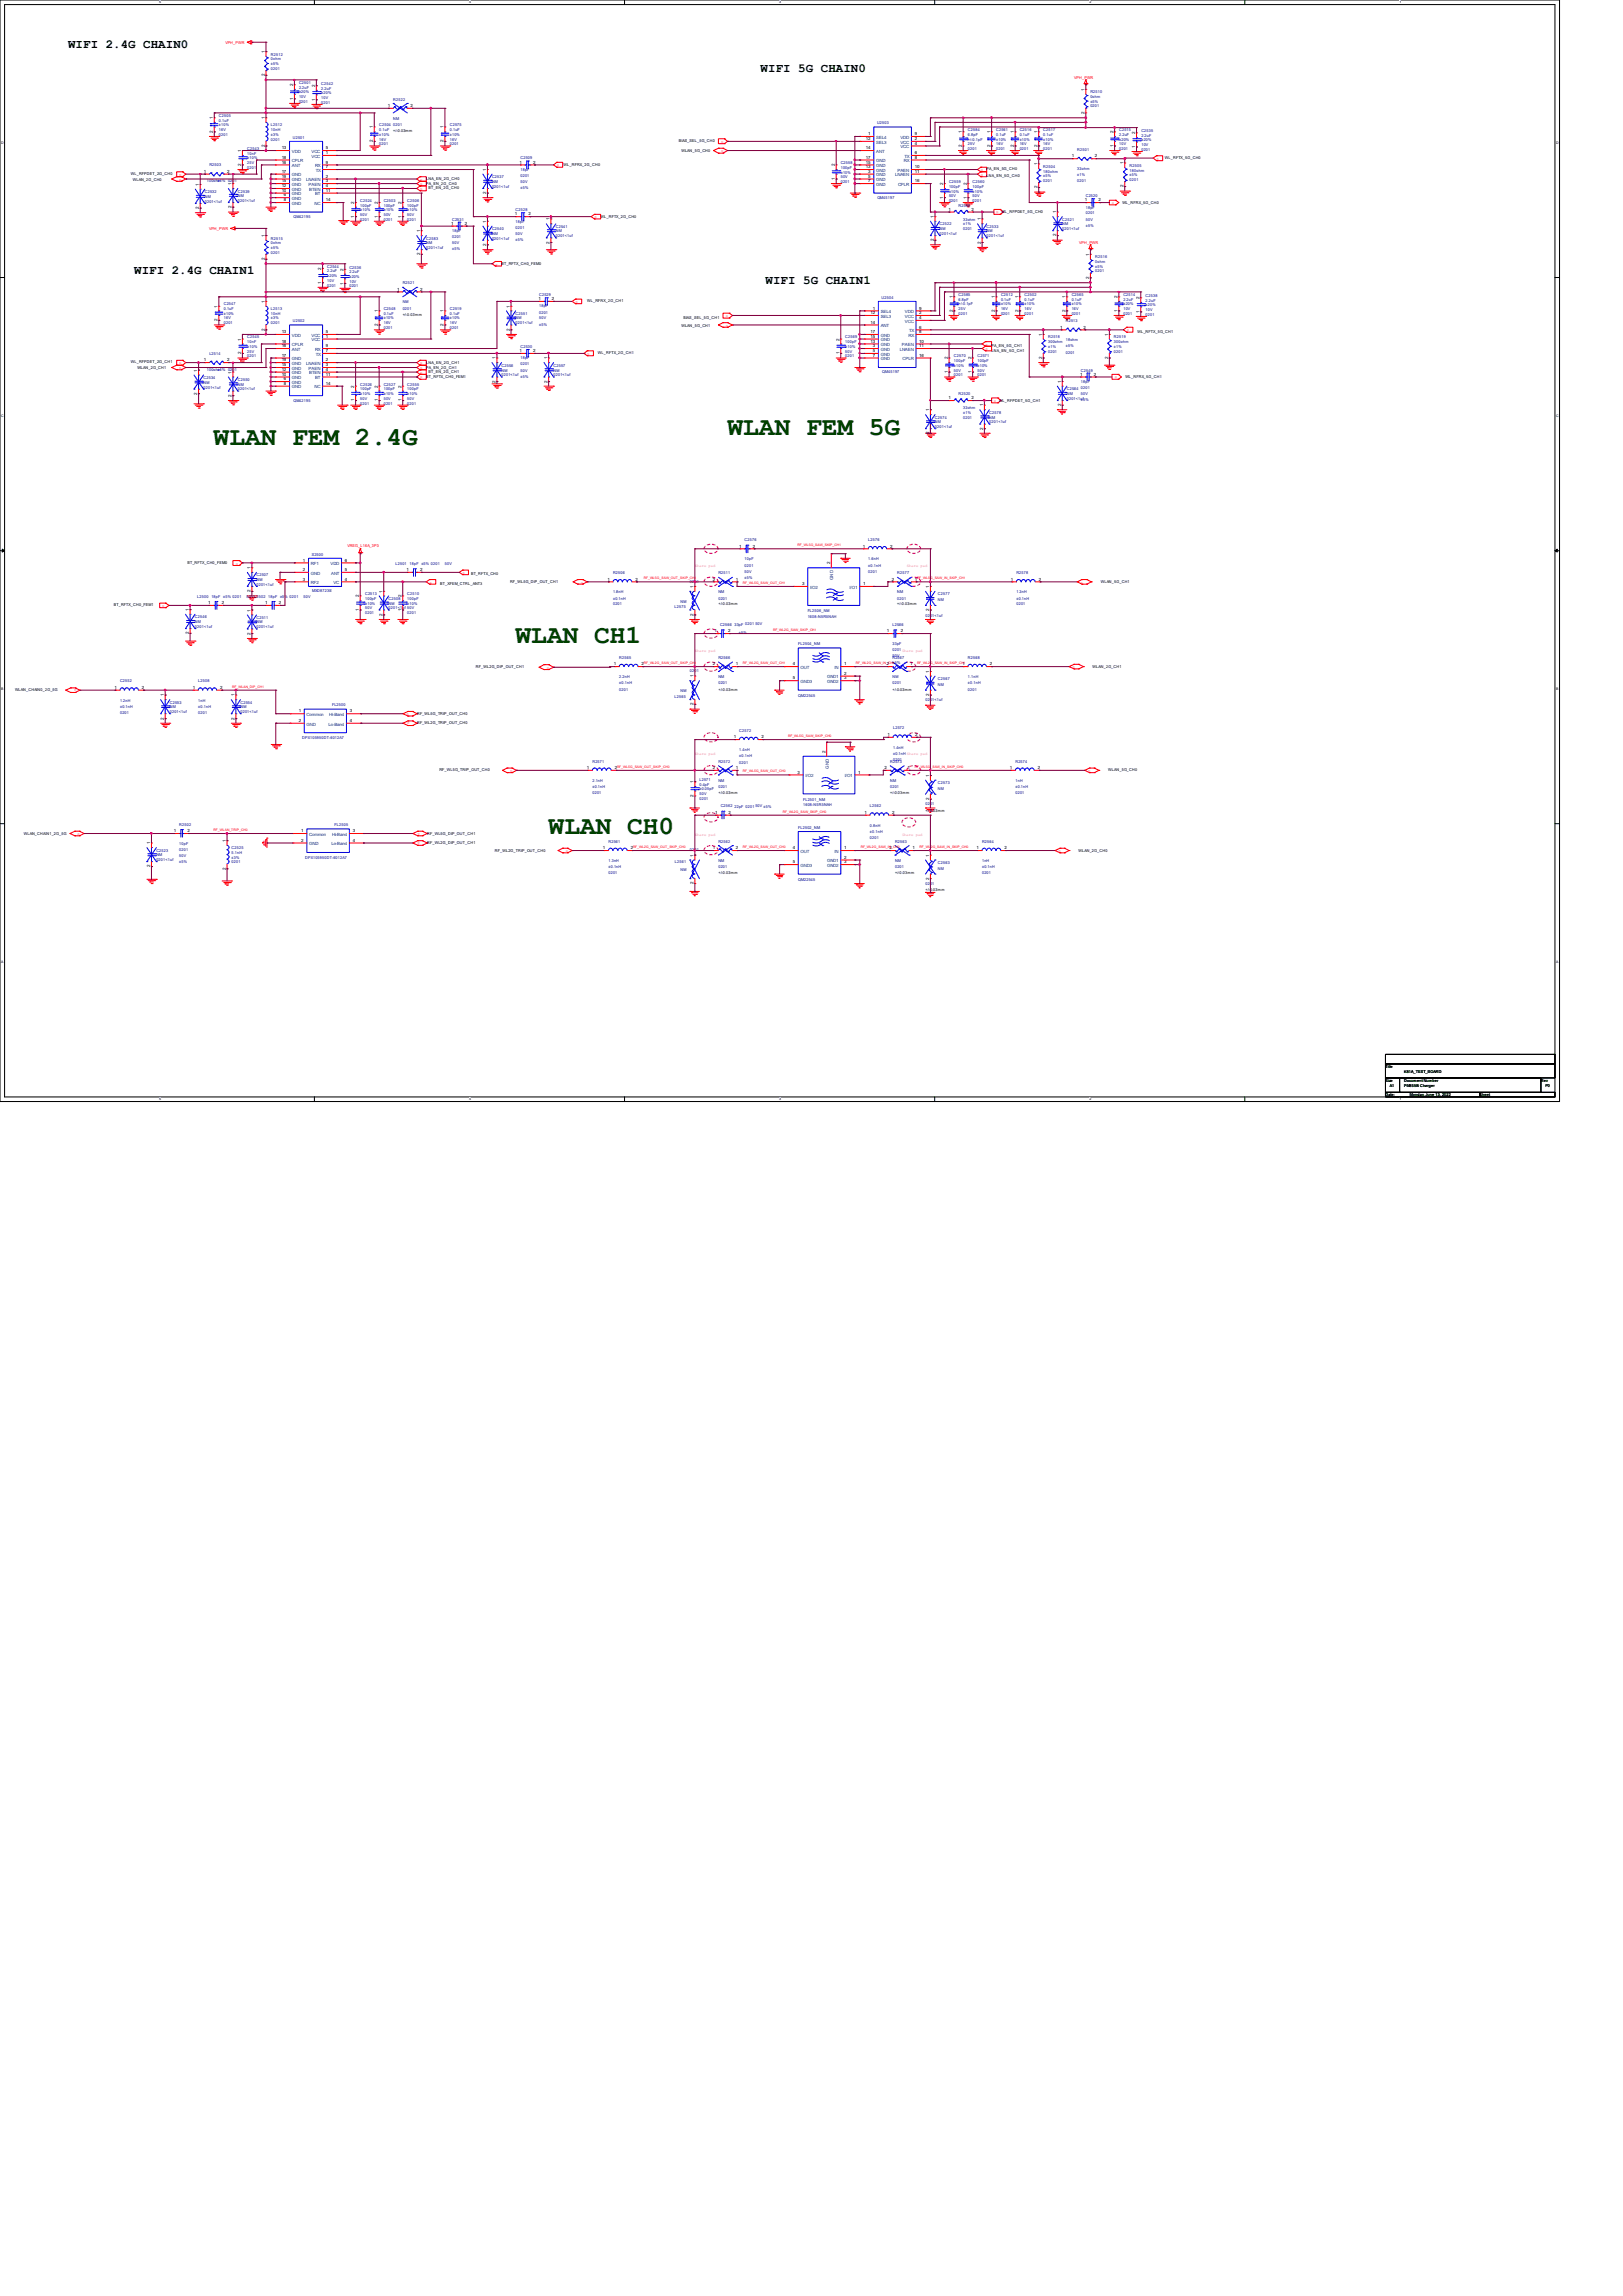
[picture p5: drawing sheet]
<svg xmlns="http://www.w3.org/2000/svg" width="210mm" height="297mm" viewBox="0 0 210 297" stroke-linecap="round" stroke-linejoin="round" font-family="sans-serif">
<defs><g id="words">
<g font-size="3.4" fill="#004000">
<text x="27.6" y="57.6">WLAN FEM 2.4G</text>
<text x="94.1" y="56.2">WLAN FEM 5G</text>
<text x="66.7" y="83.2">WLAN CH1</text>
<text x="71" y="107.9">WLAN CH0</text>
</g>
<g font-size="1.6">
<text x="8.8" y="6.2">WIFI 2.4G CHAIN0</text>
<text x="98.4" y="9.3">WIFI 5G CHAIN0</text>
<text x="17.4" y="35.5">WIFI 2.4G CHAIN1</text>
<text x="99.1" y="36.7">WIFI 5G CHAIN1</text>
</g>
<g font-size=".6">
<text x="34.2" y="9.9" transform="rotate(-90 34.2 9.9)">2</text>
<text x="34.2" y="6.8" transform="rotate(-90 34.2 6.8)">1</text>
<text x="37.9" y="11.1" transform="rotate(-90 37.9 11.1)">2</text>
<text x="40.8" y="11.2" transform="rotate(-90 40.8 11.2)">2</text>
<text x="140.3" y="11.8" transform="rotate(-90 140.3 11.8)">1</text>
<text x="27.6" y="17.2" transform="rotate(-90 27.6 17.2)">2</text>
<text x="27.6" y="15.4" transform="rotate(-90 27.6 15.4)">1</text>
<text x="34.2" y="15.4" transform="rotate(-90 34.2 15.4)">1</text>
<text x="37.9" y="12.9" transform="rotate(-90 37.9 12.9)">1</text>
<text x="40.8" y="13" transform="rotate(-90 40.8 13)">1</text>
<text x="48.3" y="16.6" transform="rotate(-90 48.3 16.6)">1</text>
<text x="50.2" y="13.8">1</text>
<text x="53.1" y="13.8">2</text>
<text x="57.4" y="16.6" transform="rotate(-90 57.4 16.6)">1</text>
<text x="112.4" y="17.5">1</text>
<text x="118.4" y="17.5">9</text>
<text x="124.5" y="17.2" transform="rotate(-90 124.5 17.2)">1</text>
<text x="128.1" y="17.2" transform="rotate(-90 128.1 17.2)">1</text>
<text x="131.2" y="17.2" transform="rotate(-90 131.2 17.2)">1</text>
<text x="134.2" y="17.2" transform="rotate(-90 134.2 17.2)">1</text>
<text x="140.3" y="14.8" transform="rotate(-90 140.3 14.8)">2</text>
<text x="144.1" y="17.2" transform="rotate(-90 144.1 17.2)">2</text>
<text x="146.9" y="17.3" transform="rotate(-90 146.9 17.3)">2</text>
<text x="26.4" y="22.4">1</text>
<text x="29.4" y="22.4">2</text>
<text x="30" y="23.9" transform="rotate(-90 30 23.9)">1</text>
<text x="31.2" y="21.4" transform="rotate(-90 31.2 21.4)">2</text>
<text x="31.2" y="19.7" transform="rotate(-90 31.2 19.7)">1</text>
<text x="34.2" y="19" transform="rotate(-90 34.2 19)">2</text>
<text x="36.4" y="20.5">18</text>
<text x="36.4" y="22.4">17</text>
<text x="36.4" y="21.2">16</text>
<text x="36.4" y="19.3">13</text>
<text x="36.4" y="23.6">15</text>
<text x="36.4" y="23">19</text>
<text x="42.2" y="21.2">9</text>
<text x="42.2" y="21.8">7</text>
<text x="42.2" y="19.9">1</text>
<text x="42.2" y="23">2</text>
<text x="42.2" y="23.6">3</text>
<text x="42.2" y="19.3">5</text>
<text x="48.3" y="18.4" transform="rotate(-90 48.3 18.4)">2</text>
<text x="57.4" y="18.4" transform="rotate(-90 57.4 18.4)">2</text>
<text x="62.9" y="22.1" transform="rotate(-90 62.9 22.1)">1</text>
<text x="67.2" y="21.2">1</text>
<text x="69" y="21.2">2</text>
<text x="108" y="23.3" transform="rotate(-90 108 23.3)">1</text>
<text x="108" y="21.5" transform="rotate(-90 108 21.5)">2</text>
<text x="112.1" y="18.1">12</text>
<text x="112.1" y="21.8">13</text>
<text x="112.1" y="19.3">14</text>
<text x="112.1" y="21.2">15</text>
<text x="112.1" y="20.5">17</text>
<text x="112.4" y="22.4">3</text>
<text x="112.4" y="23">5</text>
<text x="112.4" y="23.6">7</text>
<text x="118.4" y="18.1">2</text>
<text x="118.4" y="18.7">4</text>
<text x="118.4" y="19.9">6</text>
<text x="118.4" y="20.5">8</text>
<text x="118.4" y="21.8">10</text>
<text x="118.4" y="22.4">11</text>
<text x="118.4" y="23.6">16</text>
<text x="122.1" y="23.9" transform="rotate(-90 122.1 23.9)">2</text>
<text x="124.5" y="19" transform="rotate(-90 124.5 19)">2</text>
<text x="125.1" y="23.9" transform="rotate(-90 125.1 23.9)">2</text>
<text x="128.1" y="19" transform="rotate(-90 128.1 19)">2</text>
<text x="131.2" y="19" transform="rotate(-90 131.2 19)">2</text>
<text x="134.2" y="21.4" transform="rotate(-90 134.2 21.4)">1</text>
<text x="134.2" y="19" transform="rotate(-90 134.2 19)">2</text>
<text x="138.7" y="20.4">1</text>
<text x="141.7" y="20.4">2</text>
<text x="144.1" y="19" transform="rotate(-90 144.1 19)">1</text>
<text x="145.4" y="21.2" transform="rotate(-90 145.4 21.2)">1</text>
<text x="146.9" y="19.1" transform="rotate(-90 146.9 19.1)">1</text>
<text x="25.7" y="27.1" transform="rotate(-90 25.7 27.1)">2</text>
<text x="25.7" y="24" transform="rotate(-90 25.7 24)">1</text>
<text x="30" y="27" transform="rotate(-90 30 27)">2</text>
<text x="36.4" y="24.2">12</text>
<text x="36.4" y="24.8">10</text>
<text x="36.7" y="26">8</text>
<text x="36.7" y="25.4">6</text>
<text x="42.2" y="24.2">4</text>
<text x="42.2" y="26">14</text>
<text x="42.2" y="24.8">11</text>
<text x="45.8" y="28.2" transform="rotate(-90 45.8 28.2)">1</text>
<text x="45.8" y="26.4" transform="rotate(-90 45.8 26.4)">2</text>
<text x="48.9" y="28.2" transform="rotate(-90 48.9 28.2)">1</text>
<text x="48.9" y="26.4" transform="rotate(-90 48.9 26.4)">2</text>
<text x="51.9" y="28.2" transform="rotate(-90 51.9 28.2)">1</text>
<text x="51.9" y="26.4" transform="rotate(-90 51.9 26.4)">2</text>
<text x="58.4" y="29.1">1</text>
<text x="60.2" y="29.1">2</text>
<text x="62.9" y="28.8" transform="rotate(-90 62.9 28.8)">1</text>
<text x="62.9" y="25.1" transform="rotate(-90 62.9 25.1)">2</text>
<text x="66.6" y="27.9">1</text>
<text x="68.4" y="27.9">2</text>
<text x="71.1" y="28.5" transform="rotate(-90 71.1 28.5)">1</text>
<text x="120.8" y="28.2" transform="rotate(-90 120.8 28.2)">1</text>
<text x="122.1" y="25.7" transform="rotate(-90 122.1 25.7)">1</text>
<text x="122.7" y="27.3">1</text>
<text x="125.1" y="25.7" transform="rotate(-90 125.1 25.7)">1</text>
<text x="125.7" y="27.3">2</text>
<text x="126.9" y="28.5" transform="rotate(-90 126.9 28.5)">1</text>
<text x="134.2" y="24.4" transform="rotate(-90 134.2 24.4)">2</text>
<text x="136.7" y="27.6" transform="rotate(-90 136.7 27.6)">1</text>
<text x="140.4" y="26">1</text>
<text x="142.2" y="26">2</text>
<text x="145.4" y="24.2" transform="rotate(-90 145.4 24.2)">2</text>
<text x="34.2" y="33.6" transform="rotate(-90 34.2 33.6)">2</text>
<text x="34.2" y="30.6" transform="rotate(-90 34.2 30.6)">1</text>
<text x="41.6" y="34.9" transform="rotate(-90 41.6 34.9)">2</text>
<text x="44.5" y="35" transform="rotate(-90 44.5 35)">2</text>
<text x="54.4" y="33" transform="rotate(-90 54.4 33)">2</text>
<text x="54.4" y="30" transform="rotate(-90 54.4 30)">1</text>
<text x="62.9" y="31.8" transform="rotate(-90 62.9 31.8)">2</text>
<text x="71.1" y="31.5" transform="rotate(-90 71.1 31.5)">2</text>
<text x="120.8" y="31.2" transform="rotate(-90 120.8 31.2)">2</text>
<text x="126.9" y="31.5" transform="rotate(-90 126.9 31.5)">2</text>
<text x="136.7" y="30.6" transform="rotate(-90 136.7 30.6)">2</text>
<text x="140.9" y="33.1" transform="rotate(-90 140.9 33.1)">1</text>
<text x="28.2" y="41.6" transform="rotate(-90 28.2 41.6)">2</text>
<text x="28.2" y="39.8" transform="rotate(-90 28.2 39.8)">1</text>
<text x="34.2" y="39.2" transform="rotate(-90 34.2 39.2)">1</text>
<text x="41.6" y="36.7" transform="rotate(-90 41.6 36.7)">1</text>
<text x="44.5" y="36.8" transform="rotate(-90 44.5 36.8)">1</text>
<text x="48.9" y="40.4" transform="rotate(-90 48.9 40.4)">1</text>
<text x="51.4" y="37.6">1</text>
<text x="54.4" y="37.6">2</text>
<text x="57.4" y="40.4" transform="rotate(-90 57.4 40.4)">1</text>
<text x="66" y="39.8" transform="rotate(-90 66 39.8)">1</text>
<text x="69.7" y="38.8">1</text>
<text x="71.4" y="38.8">2</text>
<text x="112.7" y="40.6">12</text>
<text x="112.7" y="41.9">14</text>
<text x="112.9" y="40">1</text>
<text x="119" y="40.6">2</text>
<text x="119" y="41.3">4</text>
<text x="119" y="40">9</text>
<text x="123.3" y="40.4" transform="rotate(-90 123.3 40.4)">2</text>
<text x="123.3" y="38.6" transform="rotate(-90 123.3 38.6)">1</text>
<text x="128.7" y="40.4" transform="rotate(-90 128.7 40.4)">2</text>
<text x="128.7" y="38.6" transform="rotate(-90 128.7 38.6)">1</text>
<text x="131.8" y="40.4" transform="rotate(-90 131.8 40.4)">2</text>
<text x="131.8" y="38.6" transform="rotate(-90 131.8 38.6)">1</text>
<text x="137.9" y="40.4" transform="rotate(-90 137.9 40.4)">2</text>
<text x="137.9" y="38.6" transform="rotate(-90 137.9 38.6)">1</text>
<text x="140.9" y="36.1" transform="rotate(-90 140.9 36.1)">2</text>
<text x="144.6" y="40.4" transform="rotate(-90 144.6 40.4)">1</text>
<text x="144.6" y="38.6" transform="rotate(-90 144.6 38.6)">2</text>
<text x="147.5" y="40.5" transform="rotate(-90 147.5 40.5)">1</text>
<text x="147.5" y="38.7" transform="rotate(-90 147.5 38.7)">2</text>
<text x="26.4" y="46.7">1</text>
<text x="29.4" y="46.7">2</text>
<text x="31.2" y="45.8" transform="rotate(-90 31.2 45.8)">2</text>
<text x="31.2" y="44.1" transform="rotate(-90 31.2 44.1)">1</text>
<text x="34.2" y="42.8" transform="rotate(-90 34.2 42.8)">2</text>
<text x="36.4" y="44.3">18</text>
<text x="36.4" y="46.1">17</text>
<text x="36.4" y="44.9">16</text>
<text x="36.4" y="48">12</text>
<text x="36.4" y="43.1">13</text>
<text x="36.4" y="47.4">15</text>
<text x="36.4" y="46.7">19</text>
<text x="42.2" y="44.9">9</text>
<text x="42.2" y="45.6">7</text>
<text x="42.2" y="48">4</text>
<text x="42.2" y="43.7">1</text>
<text x="42.2" y="46.7">2</text>
<text x="42.2" y="47.4">3</text>
<text x="42.2" y="43.1">5</text>
<text x="48.9" y="42.2" transform="rotate(-90 48.9 42.2)">2</text>
<text x="57.4" y="42.2" transform="rotate(-90 57.4 42.2)">2</text>
<text x="64.1" y="46.5" transform="rotate(-90 64.1 46.5)">1</text>
<text x="66" y="42.8" transform="rotate(-90 66 42.8)">2</text>
<text x="67.2" y="45.6">1</text>
<text x="69" y="45.6">2</text>
<text x="70.8" y="46.5" transform="rotate(-90 70.8 46.5)">1</text>
<text x="108.6" y="45.8" transform="rotate(-90 108.6 45.8)">1</text>
<text x="108.6" y="44.1" transform="rotate(-90 108.6 44.1)">2</text>
<text x="112.7" y="44.3">13</text>
<text x="112.7" y="43.7">15</text>
<text x="112.7" y="43.1">17</text>
<text x="112.9" y="44.9">3</text>
<text x="112.9" y="45.6">5</text>
<text x="112.9" y="46.1">7</text>
<text x="119" y="42.5">6</text>
<text x="119" y="43.1">8</text>
<text x="119" y="44.3">10</text>
<text x="119" y="44.9">11</text>
<text x="119" y="46.1">16</text>
<text x="122.6" y="46.5" transform="rotate(-90 122.6 46.5)">2</text>
<text x="125.7" y="46.5" transform="rotate(-90 125.7 46.5)">2</text>
<text x="134.8" y="46.5" transform="rotate(-90 134.8 46.5)">2</text>
<text x="134.8" y="43.4" transform="rotate(-90 134.8 43.4)">1</text>
<text x="137.2" y="42.5">1</text>
<text x="140.2" y="42.5">2</text>
<text x="143.4" y="46.5" transform="rotate(-90 143.4 46.5)">2</text>
<text x="143.4" y="43.4" transform="rotate(-90 143.4 43.4)">1</text>
<text x="25.5" y="51.1" transform="rotate(-90 25.5 51.1)">2</text>
<text x="25.5" y="48.1" transform="rotate(-90 25.5 48.1)">1</text>
<text x="30" y="51.3" transform="rotate(-90 30 51.3)">2</text>
<text x="30" y="48.3" transform="rotate(-90 30 48.3)">1</text>
<text x="36.4" y="48.6">10</text>
<text x="36.7" y="49.8">8</text>
<text x="36.7" y="49.2">6</text>
<text x="42.2" y="49.8">14</text>
<text x="42.2" y="48.6">11</text>
<text x="45.8" y="51.9" transform="rotate(-90 45.8 51.9)">1</text>
<text x="45.8" y="50.2" transform="rotate(-90 45.8 50.2)">2</text>
<text x="48.9" y="51.9" transform="rotate(-90 48.9 51.9)">1</text>
<text x="48.9" y="50.2" transform="rotate(-90 48.9 50.2)">2</text>
<text x="51.9" y="51.9" transform="rotate(-90 51.9 51.9)">1</text>
<text x="51.9" y="50.2" transform="rotate(-90 51.9 50.2)">2</text>
<text x="64.1" y="49.5" transform="rotate(-90 64.1 49.5)">2</text>
<text x="70.8" y="49.5" transform="rotate(-90 70.8 49.5)">2</text>
<text x="120.2" y="53.2" transform="rotate(-90 120.2 53.2)">1</text>
<text x="122.6" y="48.3" transform="rotate(-90 122.6 48.3)">1</text>
<text x="122.7" y="51.6">1</text>
<text x="125.7" y="51.6">2</text>
<text x="125.7" y="48.3" transform="rotate(-90 125.7 48.3)">1</text>
<text x="127.2" y="52.6" transform="rotate(-90 127.2 52.6)">1</text>
<text x="137.3" y="52.6" transform="rotate(-90 137.3 52.6)">2</text>
<text x="137.3" y="49.5" transform="rotate(-90 137.3 49.5)">1</text>
<text x="139.8" y="48.6">1</text>
<text x="141.5" y="48.6">2</text>
<text x="120.2" y="56.2" transform="rotate(-90 120.2 56.2)">2</text>
<text x="127.2" y="55.6" transform="rotate(-90 127.2 55.6)">2</text>
<text x="95.6" y="70.8">1</text>
<text x="97.4" y="70.8">2</text>
<text x="111.6" y="70.8">1</text>
<text x="115.2" y="70.8">2</text>
<text x="32.4" y="76.6" transform="rotate(-90 32.4 76.6)">2</text>
<text x="32.4" y="73.6" transform="rotate(-90 32.4 73.6)">1</text>
<text x="39.2" y="72.6">1</text>
<text x="39.2" y="73.9">2</text>
<text x="39.2" y="75.1">3</text>
<text x="44.6" y="75.1">4</text>
<text x="44.6" y="73.9">5</text>
<text x="44.6" y="72.6">6</text>
<text x="46.4" y="77.3" transform="rotate(-90 46.4 77.3)">2</text>
<text x="49.5" y="76.7" transform="rotate(-90 49.5 76.7)">1</text>
<text x="51.9" y="77.3" transform="rotate(-90 51.9 77.3)">2</text>
<text x="52.6" y="73.9">1</text>
<text x="54.4" y="73.9">2</text>
<text x="78.6" y="75.1">1</text>
<text x="82.2" y="75.1">2</text>
<text x="89.8" y="76.1" transform="rotate(-90 89.8 76.1)">1</text>
<text x="92.2" y="75.1">2</text>
<text x="95.2" y="75.1">1</text>
<text x="103.8" y="75.7">3</text>
<text x="107.4" y="73" transform="rotate(-90 107.4 73)">2</text>
<text x="111.7" y="75.7">1</text>
<text x="115.4" y="75.1">2</text>
<text x="118.4" y="75.1">1</text>
<text x="120.2" y="76.1" transform="rotate(-90 120.2 76.1)">1</text>
<text x="130.8" y="75.1">1</text>
<text x="134.4" y="75.1">2</text>
<text x="24.4" y="82.1" transform="rotate(-90 24.4 82.1)">2</text>
<text x="24.4" y="79" transform="rotate(-90 24.4 79)">1</text>
<text x="26.9" y="78.2">1</text>
<text x="28.7" y="78.2">2</text>
<text x="32.4" y="82.1" transform="rotate(-90 32.4 82.1)">2</text>
<text x="32.4" y="79.1" transform="rotate(-90 32.4 79.1)">1</text>
<text x="34.3" y="78.2">1</text>
<text x="36.1" y="78.2">2</text>
<text x="46.4" y="79.1" transform="rotate(-90 46.4 79.1)">1</text>
<text x="49.5" y="79.7" transform="rotate(-90 49.5 79.7)">2</text>
<text x="51.9" y="79.1" transform="rotate(-90 51.9 79.1)">1</text>
<text x="89.8" y="79.7" transform="rotate(-90 89.8 79.7)">2</text>
<text x="92.5" y="81.8">1</text>
<text x="94.2" y="81.8">2</text>
<text x="114.8" y="81.8">1</text>
<text x="116.5" y="81.8">2</text>
<text x="120.2" y="79.1" transform="rotate(-90 120.2 79.1)">2</text>
<text x="14.8" y="89.1">1</text>
<text x="18.4" y="89.1">2</text>
<text x="24.9" y="89.1">1</text>
<text x="28.5" y="89.1">2</text>
<text x="79.4" y="86.1">1</text>
<text x="83" y="86.1">2</text>
<text x="89.8" y="87.6" transform="rotate(-90 89.8 87.6)">1</text>
<text x="92.2" y="86.1">2</text>
<text x="95.2" y="86.1">1</text>
<text x="102.6" y="86.1">4</text>
<text x="102.6" y="87.9">5</text>
<text x="109.2" y="86.1">1</text>
<text x="109.2" y="87.9">3</text>
<text x="109.2" y="87.3">2</text>
<text x="114.8" y="86.1">2</text>
<text x="117.8" y="86.1">1</text>
<text x="120.2" y="87" transform="rotate(-90 120.2 87)">1</text>
<text x="124.5" y="86.1">1</text>
<text x="128.1" y="86.1">2</text>
<text x="21.2" y="93.1" transform="rotate(-90 21.2 93.1)">2</text>
<text x="21.2" y="90.1" transform="rotate(-90 21.2 90.1)">1</text>
<text x="30.4" y="93.1" transform="rotate(-90 30.4 93.1)">2</text>
<text x="30.4" y="90.1" transform="rotate(-90 30.4 90.1)">1</text>
<text x="38.7" y="93.4">2</text>
<text x="38.7" y="92.2">1</text>
<text x="45.3" y="92.2">3</text>
<text x="45.3" y="93.4">4</text>
<text x="89.8" y="91.3" transform="rotate(-90 89.8 91.3)">2</text>
<text x="95" y="95.5">1</text>
<text x="98.6" y="95.5">2</text>
<text x="114.9" y="95.2">1</text>
<text x="118.4" y="95.2">2</text>
<text x="120.2" y="90" transform="rotate(-90 120.2 90)">2</text>
<text x="75.9" y="99.5">1</text>
<text x="79.5" y="99.5">2</text>
<text x="89.8" y="101.3" transform="rotate(-90 89.8 101.3)">1</text>
<text x="92.2" y="99.5">2</text>
<text x="95.2" y="99.5">1</text>
<text x="103.2" y="100.1">3</text>
<text x="106.8" y="97.4" transform="rotate(-90 106.8 97.4)">2</text>
<text x="111" y="100.1">1</text>
<text x="114.5" y="99.5">2</text>
<text x="117.4" y="99.5">1</text>
<text x="120.2" y="100.5" transform="rotate(-90 120.2 100.5)">1</text>
<text x="130.7" y="99.5">1</text>
<text x="134.3" y="99.5">2</text>
<text x="22.5" y="107.7">1</text>
<text x="24.3" y="107.7">2</text>
<text x="39" y="107.7">1</text>
<text x="45.6" y="107.7">3</text>
<text x="89.8" y="103.1" transform="rotate(-90 89.8 103.1)">2</text>
<text x="92.5" y="105.3">1</text>
<text x="94.3" y="105.3">2</text>
<text x="111.8" y="105.3">1</text>
<text x="115.4" y="105.3">2</text>
<text x="120.2" y="103.5" transform="rotate(-90 120.2 103.5)">2</text>
<text x="19.4" y="112.2" transform="rotate(-90 19.4 112.2)">2</text>
<text x="19.4" y="109.2" transform="rotate(-90 19.4 109.2)">1</text>
<text x="29.2" y="112.6" transform="rotate(-90 29.2 112.6)">2</text>
<text x="29.2" y="108.9" transform="rotate(-90 29.2 108.9)">1</text>
<text x="39" y="108.9">2</text>
<text x="45.6" y="108.9">4</text>
<text x="78" y="109.9">1</text>
<text x="81.6" y="109.9">2</text>
<text x="89.8" y="110.8" transform="rotate(-90 89.8 110.8)">1</text>
<text x="92.2" y="109.9">1</text>
<text x="95.2" y="109.9">2</text>
<text x="102.6" y="109.9">4</text>
<text x="102.6" y="111.7">5</text>
<text x="109.2" y="109.9">1</text>
<text x="109.2" y="111.7">3</text>
<text x="109.2" y="111.1">2</text>
<text x="115.1" y="109.9">2</text>
<text x="118.1" y="109.9">1</text>
<text x="120.2" y="113.8" transform="rotate(-90 120.2 113.8)">2</text>
<text x="120.2" y="110.8" transform="rotate(-90 120.2 110.8)">1</text>
<text x="126.4" y="109.9">1</text>
<text x="130" y="109.9">2</text>
<text x="89.8" y="114.4" transform="rotate(-90 89.8 114.4)">2</text>
</g>
<g font-size=".6" fill="#004080">
<text x="113.4" y="18">SEL4</text>
<text x="116.5" y="18">VDD</text>
<text x="37.8" y="21">CPLR</text>
<text x="37.8" y="22.8">GND</text>
<text x="37.8" y="21.6">ANT</text>
<text x="37.8" y="19.8">VDD</text>
<text x="37.8" y="23.5">GND</text>
<text x="39.6" y="23.5">LNAEN</text>
<text x="40.3" y="20.4">VCC</text>
<text x="40.3" y="19.8">VCC</text>
<text x="40.8" y="21.6">RX</text>
<text x="40.9" y="22.2">TX</text>
<text x="113.4" y="22.8">GND</text>
<text x="113.4" y="23.5">GND</text>
<text x="113.4" y="18.6">SEL3</text>
<text x="113.4" y="22.2">GND</text>
<text x="113.4" y="19.8">ANT</text>
<text x="113.4" y="21.6">GND</text>
<text x="113.4" y="21">GND</text>
<text x="115.8" y="22.8">LNAEN</text>
<text x="116.1" y="22.2">PAEN</text>
<text x="116.5" y="18.6">VCC</text>
<text x="116.5" y="19.2">VCC</text>
<text x="117" y="21">RX</text>
<text x="117.1" y="20.4">TX</text>
<text x="37.8" y="26.5">GND</text>
<text x="37.8" y="24.7">GND</text>
<text x="37.8" y="25.9">GND</text>
<text x="37.8" y="25.3">GND</text>
<text x="37.8" y="24">GND</text>
<text x="39.9" y="24">PAEN</text>
<text x="40" y="24.7">BTEN</text>
<text x="40.7" y="26.5">NC</text>
<text x="40.8" y="25.3">BT</text>
<text x="113.4" y="24">GND</text>
<text x="116.2" y="24">CPLR</text>
<text x="114" y="40.5">SEL4</text>
<text x="114" y="41.1">SEL3</text>
<text x="117.1" y="41.1">VCC</text>
<text x="117.1" y="41.7">VCC</text>
<text x="117.1" y="40.5">VDD</text>
<text x="37.8" y="44.8">CPLR</text>
<text x="37.8" y="46.6">GND</text>
<text x="37.8" y="45.4">ANT</text>
<text x="37.8" y="43.6">VDD</text>
<text x="37.8" y="47.8">GND</text>
<text x="37.8" y="47.2">GND</text>
<text x="39.6" y="47.2">LNAEN</text>
<text x="39.9" y="47.8">PAEN</text>
<text x="40.3" y="44.2">VCC</text>
<text x="40.3" y="43.6">VCC</text>
<text x="40.8" y="45.4">RX</text>
<text x="40.9" y="46">TX</text>
<text x="114" y="45.4">GND</text>
<text x="114" y="46">GND</text>
<text x="114" y="46.6">GND</text>
<text x="114" y="44.8">GND</text>
<text x="114" y="42.3">ANT</text>
<text x="114" y="44.2">GND</text>
<text x="114" y="43.6">GND</text>
<text x="116.4" y="45.4">LNAEN</text>
<text x="116.7" y="44.8">PAEN</text>
<text x="116.8" y="46.6">CPLR</text>
<text x="117.6" y="43.6">RX</text>
<text x="117.6" y="43">TX</text>
<text x="37.8" y="50.3">GND</text>
<text x="37.8" y="48.4">GND</text>
<text x="37.8" y="49.7">GND</text>
<text x="37.8" y="49.1">GND</text>
<text x="40" y="48.4">BTEN</text>
<text x="40.7" y="50.3">NC</text>
<text x="40.8" y="49.1">BT</text>
<text x="40.2" y="73.1">RF1</text>
<text x="40.2" y="74.3">GND</text>
<text x="40.2" y="75.6">RF2</text>
<text x="42.8" y="73.1">VDD</text>
<text x="42.8" y="74.3">ANT</text>
<text x="43.1" y="75.6">VC</text>
<text x="104.8" y="76.2">I/O2</text>
<text x="107.8" y="75" transform="rotate(-90 107.8 75)">GND</text>
<text x="109.9" y="76.2">I/O1</text>
<text x="103.6" y="86.5">OUT</text>
<text x="103.6" y="88.4">GND3</text>
<text x="107" y="88.4">GND2</text>
<text x="107" y="87.8">GND1</text>
<text x="108" y="86.5">IN</text>
<text x="39.7" y="93.9">GND</text>
<text x="39.7" y="92.6">Common</text>
<text x="42.5" y="93.9">Lo-Band</text>
<text x="42.6" y="92.6">Hi-Band</text>
<text x="104.2" y="100.5">I/O2</text>
<text x="107.2" y="99.4" transform="rotate(-90 107.2 99.4)">GND</text>
<text x="109.3" y="100.5">I/O1</text>
<text x="40" y="109.4">GND</text>
<text x="40" y="108.1">Common</text>
<text x="42.9" y="109.4">Lo-Band</text>
<text x="43" y="108.1">Hi-Band</text>
<text x="103.6" y="110.3">OUT</text>
<text x="103.6" y="112.1">GND3</text>
<text x="107" y="112.1">GND2</text>
<text x="107" y="111.6">GND1</text>
<text x="108" y="110.3">IN</text>
</g>
<g font-size=".5">
<text x="20.6" y=".4">5</text>
<text x="60.7" y=".4">4</text>
<text x="100.8" y=".4">3</text>
<text x="141" y=".4">2</text>
<text x="181.1" y=".4">1</text>
<text x="50.9" y="17.1">+/-0.03mm</text>
<text x=".2" y="18.6">D</text>
<text x="16.9" y="22.6">WL_RFPDET_2G_CH0</text>
<text x="17.2" y="23.4">WLAN_2G_CH0</text>
<text x="55.2" y="23.3">LNA_EN_2G_CH0</text>
<text x="55.2" y="23.9">PA_EN_2G_CH0</text>
<text x="72.9" y="21.4">WL_RFRX_2G_CH0</text>
<text x="87.8" y="18.4">BIAS_SEL_5G_CH0</text>
<text x="88.2" y="19.7">WLAN_5G_CH0</text>
<text x="127.7" y="23">LNA_EN_5G_CH0</text>
<text x="127.7" y="22">PA_EN_5G_CH0</text>
<text x="150.7" y="20.5">WL_RFTX_5G_CH0</text>
<text x="201.4" y="18.6">D</text>
<text x="55.5" y="24.5">BT_EN_2G_CH0</text>
<text x="77.7" y="28.2">WL_RFTX_2G_CH0</text>
<text x="129.6" y="27.6">WL_RFPDET_5G_CH0</text>
<text x="145.2" y="26.4">WL_RFRX_5G_CH0</text>
<text x="64.9" y="34.3">BT_RFTX_CH0_FEM0</text>
<text x="52.1" y="40.9">+/-0.03mm</text>
<text x="76" y="39.1">WL_RFRX_2G_CH1</text>
<text x="88.4" y="41.2">BIAS_SEL_5G_CH1</text>
<text x="16.9" y="47">WL_RFPDET_2G_CH1</text>
<text x="17.8" y="47.8">WLAN_2G_CH1</text>
<text x="55.2" y="47.1">LNA_EN_2G_CH1</text>
<text x="55.2" y="47.7">PA_EN_2G_CH1</text>
<text x="77.4" y="45.8">WL_RFTX_2G_CH1</text>
<text x="88.2" y="42.3">WLAN_5G_CH1</text>
<text x="128.3" y="45.5">LNA_EN_5G_CH1</text>
<text x="128.3" y="44.9">PA_EN_5G_CH1</text>
<text x="147.2" y="43.1">WL_RFTX_5G_CH1</text>
<text x=".2" y="53.9">C</text>
<text x="55.2" y="48.9">BT_RFTX_CH0_FEM1</text>
<text x="55.5" y="48.2">BT_EN_2G_CH1</text>
<text x="129.3" y="52">WL_RFPDET_5G_CH1</text>
<text x="145.6" y="48.9">WL_RFRX_5G_CH1</text>
<text x="201.4" y="53.9">C</text>
<text x="24.3" y="72.9">BT_RFTX_CH0_FEM0</text>
<text x="57" y="75.7">BT_XFEM_CTRL_ANT3</text>
<text x="61" y="74.4">BT_RFTX_CH0</text>
<text x="66" y="75.4">RF_WL5G_DIP_OUT_CH1</text>
<text x="142.4" y="75.4">WLAN_5G_CH1</text>
<text x="14.7" y="78.4">BT_RFTX_CH0_FEM1</text>
<text x="93" y="78.3">+/-0.03mm</text>
<text x="116.1" y="78.3">+/-0.03mm</text>
<text x=".2" y="89.3">B</text>
<text x="1.9" y="89.4">WLAN_CHAIN0_2G_5G</text>
<text x="61.6" y="86.5">RF_WL2G_DIP_OUT_CH1</text>
<text x="93" y="89.3">+/-0.03mm</text>
<text x="115.5" y="89.3">+/-0.03mm</text>
<text x="141.4" y="86.4">WLAN_2G_CH1</text>
<text x="201.4" y="89.3">B</text>
<text x="54" y="93.7">RF_WL2G_TRIP_OUT_CH0</text>
<text x="54" y="92.5">RF_WL5G_TRIP_OUT_CH0</text>
<text x="56.9" y="99.8">RF_WL5G_TRIP_OUT_CH0</text>
<text x="143.4" y="99.8">WLAN_5G_CH0</text>
<text x="3.1" y="108">WLAN_CHAIN1_2G_5G</text>
<text x="55.3" y="108">RF_WL5G_DIP_OUT_CH1</text>
<text x="93" y="102.7">+/-0.03mm</text>
<text x="115.2" y="102.7">+/-0.03mm</text>
<text x="119.8" y="105">+/-0.03mm</text>
<text x="55.3" y="109.2">RF_WL2G_DIP_OUT_CH1</text>
<text x="64" y="110.2">RF_WL2G_TRIP_OUT_CH0</text>
<text x="93" y="113.1">+/-0.03mm</text>
<text x="115.8" y="113.1">+/-0.03mm</text>
<text x="139.6" y="110.2">WLAN_2G_CH0</text>
<text x="119.8" y="115.3">+/-0.03mm</text>
<text x=".2" y="124.6">A</text>
<text x="201.4" y="124.6">A</text>
<text x="20.6" y="142.3">5</text>
<text x="60.7" y="142.3">4</text>
<text x="100.8" y="142.3">3</text>
<text x="141" y="142.3">2</text>
<text x="179.3" y="138.1">Title</text>
<text x="179.3" y="140">Size</text>
<text x="179.3" y="141.8">Date:</text>
<text x="179.9" y="140.6">A1</text>
<text x="181.1" y="142.3">1</text>
<text x="181.7" y="140">Document Number</text>
<text x="181.7" y="140.6">PM855B Charger</text>
<text x="181.7" y="138.8">K81A_TEST_BOARD</text>
<text x="182.4" y="141.8">Monday, June 13, 2022</text>
<text x="191.5" y="141.8">Sheet</text>
<text x="199.4" y="140">Rev</text>
<text x="200" y="140.6">P0</text>
</g>
<g font-size=".5" fill="#f00">
<text x="29.2" y="5.6">VPH_PWR</text>
<text x="139" y="10.3">VPH_PWR</text>
<text x="23.2" y="23.4">o</text>
<text x="23.2" y="22.7">o</text>
<text x="54.4" y="23.4">o</text>
<text x="54.4" y="24">o</text>
<text x="72.1" y="21.5">o</text>
<text x="93.3" y="18.5">o</text>
<text x="93.3" y="19.7">o</text>
<text x="126.9" y="22.7">o</text>
<text x="126.9" y="22.2">o</text>
<text x="149.7" y="20.7">o</text>
<text x="27" y="29.7">VPH_PWR</text>
<text x="54.4" y="24.6">o</text>
<text x="76.9" y="28.3">o</text>
<text x="128.9" y="27.6">o</text>
<text x="143.9" y="26.4">o</text>
<text x="64.1" y="34.3">o</text>
<text x="139.6" y="31.6">VPH_PWR</text>
<text x="74.5" y="39.2">o</text>
<text x="93.9" y="41">o</text>
<text x="23.2" y="47.8">o</text>
<text x="23.2" y="47.1">o</text>
<text x="54.4" y="47.1">o</text>
<text x="54.4" y="47.8">o</text>
<text x="76" y="45.9">o</text>
<text x="93.9" y="42.3">o</text>
<text x="127.5" y="45.3">o</text>
<text x="127.5" y="44.7">o</text>
<text x="145.8" y="42.9">o</text>
<text x="54.4" y="48.4">o</text>
<text x="54.4" y="48.9">o</text>
<text x="128.6" y="52">o</text>
<text x="144.2" y="48.9">o</text>
<text x="45" y="70.8">VREG_L16A_3P3</text>
<text x="30.5" y="73">o</text>
<text x="55.6" y="75.5">o</text>
<text x="59.9" y="74.3">o</text>
<text x="75.1" y="75.5">o</text>
<text x="139.8" y="75.5">o</text>
<text x="21" y="78.5">o</text>
<text x="9.9" y="89.2" transform="rotate(-180 9.9 89.2)">o</text>
<text x="70.7" y="86.5">o</text>
<text x="138.8" y="86.5">o</text>
<text x="52.6" y="92.5">o</text>
<text x="53" y="93.4" transform="rotate(-180 53 93.4)">o</text>
<text x="66" y="99.9">o</text>
<text x="140.8" y="99.9">o</text>
<text x="54.3" y="107.7" transform="rotate(-180 54.3 107.7)">o</text>
<text x="10" y="108">o</text>
<text x="54.3" y="108.9" transform="rotate(-180 54.3 108.9)">o</text>
<text x="73.2" y="110.2">o</text>
<text x="137" y="110.2">o</text>
</g>
<g font-size=".5" fill="#000080">
<text x="35" y="7.2">R2512</text>
<text x="35" y="7.8">0ohm</text>
<text x="35" y="8.4">±5%</text>
<text x="35" y="9">0201</text>
<text x="38.7" y="10.9">C2501</text>
<text x="38.7" y="11.5">2.2uF</text>
<text x="41.6" y="11">C2542</text>
<text x="41.6" y="11.6">2.2uF</text>
<text x="28.3" y="15.1">C2505</text>
<text x="28.3" y="15.8">0.1uF</text>
<text x="28.3" y="17.6">0201</text>
<text x="28.3" y="16.9">16V</text>
<text x="28.3" y="16.4">±10%</text>
<text x="35" y="16.4">L2512</text>
<text x="35" y="16.9">10nH</text>
<text x="35" y="17.6">±3%</text>
<text x="37.9" y="17.9">U2501</text>
<text x="38.7" y="13.3">0201</text>
<text x="38.7" y="12.7">10V</text>
<text x="38.7" y="12.1">±20%</text>
<text x="41.6" y="13.4">0201</text>
<text x="41.6" y="12.8">10V</text>
<text x="41.6" y="12.2">±20%</text>
<text x="49.1" y="16.4">C2504</text>
<text x="49.1" y="16.9">0.1uF</text>
<text x="49.1" y="17.6">±10%</text>
<text x="50.9" y="13">R2522</text>
<text x="50.9" y="15.5">NM</text>
<text x="50.9" y="16.3">0201</text>
<text x="58.2" y="16.4">C2575</text>
<text x="58.2" y="16.9">0.1uF</text>
<text x="58.2" y="17.6">±10%</text>
<text x="113.5" y="16.1">U2503</text>
<text x="125.3" y="16.9">C2584</text>
<text x="125.3" y="17.6">6.8pF</text>
<text x="128.9" y="16.9">C2561</text>
<text x="128.9" y="17.6">0.1uF</text>
<text x="131.9" y="16.9">C2516</text>
<text x="131.9" y="17.6">0.1uF</text>
<text x="135" y="16.9">C2517</text>
<text x="135" y="17.6">0.1uF</text>
<text x="141.1" y="12.1">R2510</text>
<text x="141.1" y="12.7">0ohm</text>
<text x="141.1" y="13.3">±5%</text>
<text x="141.1" y="13.9">0201</text>
<text x="144.8" y="16.9">C2515</text>
<text x="144.8" y="17.6">2.2uF</text>
<text x="147.7" y="17.1">C2535</text>
<text x="147.7" y="17.7">2.2uF</text>
<text x="26.8" y="23.6">100ohm</text>
<text x="27.1" y="21.5">R2503</text>
<text x="28.2" y="23.6">±1% 0201</text>
<text x="32" y="19.4">C2543</text>
<text x="32" y="20">10nF</text>
<text x="32" y="21.9">0201</text>
<text x="32" y="21.2">25V</text>
<text x="32" y="20.6">±10%</text>
<text x="35" y="18.2">0201</text>
<text x="49.1" y="18.8">0201</text>
<text x="49.1" y="18.2">16V</text>
<text x="58.2" y="18.8">0201</text>
<text x="58.2" y="18.2">16V</text>
<text x="63.7" y="23">C2537</text>
<text x="63.7" y="23.7">NM</text>
<text x="67.3" y="20.6">C2509</text>
<text x="67.3" y="22.1">18pF</text>
<text x="67.3" y="22.9">0201</text>
<text x="67.3" y="23.7">50V</text>
<text x="108.8" y="21.2">C2558</text>
<text x="108.8" y="21.9">100pF</text>
<text x="108.8" y="23.7">0201</text>
<text x="108.8" y="23">50V</text>
<text x="108.8" y="22.5">±10%</text>
<text x="122.8" y="23.7">C2559</text>
<text x="125.3" y="19.4">0201</text>
<text x="125.3" y="18.8">25V</text>
<text x="125.3" y="18.2">+/-0.1pF</text>
<text x="125.8" y="23.7">C2560</text>
<text x="128.9" y="19.4">0201</text>
<text x="128.9" y="18.8">16V</text>
<text x="128.9" y="18.2">±10%</text>
<text x="131.9" y="19.4">0201</text>
<text x="131.9" y="18.8">16V</text>
<text x="131.9" y="18.2">±10%</text>
<text x="135" y="21.7">R2504</text>
<text x="135" y="22.3">180ohm</text>
<text x="135" y="23">±5%</text>
<text x="135" y="23.6">0201</text>
<text x="135" y="19.4">0201</text>
<text x="135" y="18.8">16V</text>
<text x="135" y="18.2">±10%</text>
<text x="139.4" y="19.5">R2501</text>
<text x="139.4" y="22">33ohm</text>
<text x="139.4" y="22.8">±1%</text>
<text x="139.4" y="23.6">0201</text>
<text x="144.8" y="19.4">0201</text>
<text x="144.8" y="18.8">10V</text>
<text x="144.8" y="18.2">±20%</text>
<text x="146.2" y="21.6">R2505</text>
<text x="146.2" y="22.2">180ohm</text>
<text x="146.2" y="22.8">±5%</text>
<text x="146.2" y="23.4">0201</text>
<text x="147.7" y="19.5">0201</text>
<text x="147.7" y="18.9">10V</text>
<text x="147.7" y="18.3">±20%</text>
<text x="26.5" y="25">C2532</text>
<text x="26.5" y="25.6">NM</text>
<text x="26.5" y="26.2">0201&lt;1uf</text>
<text x="30.8" y="24.9">C2539</text>
<text x="30.8" y="25.5">NM</text>
<text x="30.8" y="26.1">0201&lt;1uf</text>
<text x="38" y="28.2">QM42195</text>
<text x="46.6" y="26.1">C2524</text>
<text x="46.6" y="26.7">100pF</text>
<text x="46.6" y="28.5">0201</text>
<text x="46.6" y="28">50V</text>
<text x="46.6" y="27.3">±10%</text>
<text x="49.7" y="26.1">C2503</text>
<text x="49.7" y="26.7">100pF</text>
<text x="49.7" y="28.5">0201</text>
<text x="49.7" y="28">50V</text>
<text x="49.7" y="27.3">±10%</text>
<text x="52.7" y="26.1">C2506</text>
<text x="52.7" y="26.7">100pF</text>
<text x="52.7" y="28.5">0201</text>
<text x="52.7" y="28">50V</text>
<text x="52.7" y="27.3">±10%</text>
<text x="58.5" y="28.5">C2531</text>
<text x="63.7" y="29.8">C2540</text>
<text x="63.7" y="24.3">0201&lt;1uf</text>
<text x="66.7" y="27.3">C2528</text>
<text x="66.7" y="28.8">18pF</text>
<text x="66.7" y="29.6">0201</text>
<text x="67.3" y="24.5">±5%</text>
<text x="71.9" y="29.5">C2541</text>
<text x="113.5" y="25.8">QM45197</text>
<text x="121.6" y="29.1">C2522</text>
<text x="121.6" y="29.8">NM</text>
<text x="122.8" y="24.3">100pF</text>
<text x="122.8" y="26.1">0201</text>
<text x="122.8" y="25.5">50V</text>
<text x="122.8" y="24.9">±10%</text>
<text x="124" y="26.7">R2508</text>
<text x="124.6" y="28.5">33ohm</text>
<text x="124.6" y="29.1">±1%</text>
<text x="124.6" y="29.8">0201</text>
<text x="125.8" y="24.3">100pF</text>
<text x="125.8" y="26.1">0201</text>
<text x="125.8" y="25.5">50V</text>
<text x="125.8" y="24.9">±10%</text>
<text x="127.7" y="29.5">C2533</text>
<text x="137.4" y="28.5">C2521</text>
<text x="137.4" y="29.1">NM</text>
<text x="137.4" y="29.8">0201&lt;1uf</text>
<text x="140.5" y="25.5">C2520</text>
<text x="140.5" y="27">18pF</text>
<text x="140.5" y="27.7">0201</text>
<text x="140.5" y="28.5">50V</text>
<text x="140.5" y="29.4">±5%</text>
<text x="35" y="31">R2515</text>
<text x="35" y="31.6">0ohm</text>
<text x="35" y="32.2">±5%</text>
<text x="35" y="32.8">0201</text>
<text x="42.3" y="34.6">C2544</text>
<text x="42.3" y="35.2">2.2uF</text>
<text x="42.3" y="35.9">±20%</text>
<text x="45.2" y="34.8">C2536</text>
<text x="45.2" y="35.4">2.2uF</text>
<text x="45.2" y="36">±20%</text>
<text x="55.2" y="31">C2583</text>
<text x="55.2" y="31.6">NM</text>
<text x="55.2" y="32.2">0201&lt;1uf</text>
<text x="58.5" y="30">18pF</text>
<text x="58.5" y="30.8">0201</text>
<text x="58.5" y="31.6">50V</text>
<text x="58.5" y="32.4">±5%</text>
<text x="63.7" y="30.4">NM</text>
<text x="63.7" y="31">0201&lt;1uf</text>
<text x="66.7" y="30.4">50V</text>
<text x="66.7" y="31.2">±5%</text>
<text x="71.9" y="30.1">NM</text>
<text x="71.9" y="30.7">0201&lt;1uf</text>
<text x="121.6" y="30.4">0201&lt;1uf</text>
<text x="127.7" y="30.1">NM</text>
<text x="127.7" y="30.7">0201&lt;1uf</text>
<text x="141.7" y="33.4">R2516</text>
<text x="141.7" y="34">0ohm</text>
<text x="141.7" y="34.6">±5%</text>
<text x="141.7" y="35.2">0201</text>
<text x="29" y="39.5">C2547</text>
<text x="29" y="40.1">0.1uF</text>
<text x="29" y="42">0201</text>
<text x="29" y="41.3">16V</text>
<text x="29" y="40.7">±10%</text>
<text x="35" y="40.1">L2513</text>
<text x="35" y="40.7">10nH</text>
<text x="35" y="41.3">±3%</text>
<text x="35" y="42">0201</text>
<text x="37.9" y="41.7">U2502</text>
<text x="42.3" y="37.1">0201</text>
<text x="42.3" y="36.5">10V</text>
<text x="45.2" y="37.2">0201</text>
<text x="45.2" y="36.6">10V</text>
<text x="49.7" y="40.1">C2548</text>
<text x="49.7" y="40.7">0.1uF</text>
<text x="49.7" y="42">16V</text>
<text x="49.7" y="41.3">±10%</text>
<text x="52.1" y="36.8">R2521</text>
<text x="52.1" y="39.3">NM</text>
<text x="52.1" y="40.1">0201</text>
<text x="58.2" y="40.1">C2519</text>
<text x="58.2" y="40.7">0.1uF</text>
<text x="58.2" y="42">16V</text>
<text x="58.2" y="41.3">±10%</text>
<text x="66.7" y="40.7">C2551</text>
<text x="66.7" y="41.3">NM</text>
<text x="66.7" y="42">0201&lt;1uf</text>
<text x="69.8" y="38.3">C2529</text>
<text x="69.8" y="39.8">18pF</text>
<text x="69.8" y="40.6">0201</text>
<text x="69.8" y="41.3">50V</text>
<text x="114.1" y="38.7">U2504</text>
<text x="124" y="38.3">C2585</text>
<text x="124" y="38.9">6.8pF</text>
<text x="124" y="40.7">0201</text>
<text x="124" y="40.1">25V</text>
<text x="124" y="39.5">+/-0.1pF</text>
<text x="129.5" y="38.3">C2512</text>
<text x="129.5" y="38.9">0.1uF</text>
<text x="129.5" y="40.7">0201</text>
<text x="129.5" y="40.1">16V</text>
<text x="129.5" y="39.5">±10%</text>
<text x="132.6" y="38.3">C2502</text>
<text x="132.6" y="38.9">0.1uF</text>
<text x="132.6" y="40.7">0201</text>
<text x="132.6" y="40.1">16V</text>
<text x="132.6" y="39.5">±10%</text>
<text x="137.9" y="41.7">R2513</text>
<text x="138.7" y="38.3">C2565</text>
<text x="138.7" y="38.9">0.1uF</text>
<text x="138.7" y="40.7">0201</text>
<text x="138.7" y="40.1">16V</text>
<text x="138.7" y="39.5">±10%</text>
<text x="145.4" y="38.3">C2514</text>
<text x="145.4" y="38.9">2.2uF</text>
<text x="145.4" y="40.7">0201</text>
<text x="145.4" y="40.1">10V</text>
<text x="145.4" y="39.5">±20%</text>
<text x="148.2" y="38.4">C2538</text>
<text x="148.2" y="39">2.2uF</text>
<text x="148.2" y="40.9">0201</text>
<text x="148.2" y="40.2">10V</text>
<text x="148.2" y="39.6">±20%</text>
<text x="26.8" y="47.9">100ohm</text>
<text x="27.1" y="45.9">L2514</text>
<text x="28.2" y="48">±1% 0201</text>
<text x="32" y="43.8">C2545</text>
<text x="32" y="44.4">10nF</text>
<text x="32" y="46.2">0201</text>
<text x="32" y="45.6">25V</text>
<text x="32" y="45">±10%</text>
<text x="49.7" y="42.6">0201</text>
<text x="58.2" y="42.6">0201</text>
<text x="64.9" y="47.4">C2556</text>
<text x="67.3" y="45">C2530</text>
<text x="67.3" y="46.5">18pF</text>
<text x="67.3" y="47.3">0201</text>
<text x="69.8" y="42.1">±5%</text>
<text x="71.6" y="47.4">C2557</text>
<text x="109.4" y="43.8">C2569</text>
<text x="109.4" y="44.4">100pF</text>
<text x="109.4" y="46.2">0201</text>
<text x="109.4" y="45.6">50V</text>
<text x="109.4" y="45">±10%</text>
<text x="123.4" y="46.2">C2570</text>
<text x="123.4" y="46.8">100pF</text>
<text x="123.4" y="47.4">±10%</text>
<text x="126.5" y="46.2">C2571</text>
<text x="126.5" y="46.8">100pF</text>
<text x="126.5" y="47.4">±10%</text>
<text x="135.6" y="43.8">R2518</text>
<text x="135.6" y="44.4">300ohm</text>
<text x="135.6" y="45">±1%</text>
<text x="135.6" y="45.6">0201</text>
<text x="137.9" y="44.2">18ohm</text>
<text x="137.9" y="44.9">±5%</text>
<text x="137.9" y="45.7">0201</text>
<text x="144.1" y="43.8">R2519</text>
<text x="144.1" y="44.4">300ohm</text>
<text x="144.1" y="45">±1%</text>
<text x="144.1" y="45.6">0201</text>
<text x="26.3" y="49">C2534</text>
<text x="26.3" y="49.6">NM</text>
<text x="26.3" y="50.3">0201&lt;1uf</text>
<text x="30.8" y="49.3">C2550</text>
<text x="30.8" y="49.9">NM</text>
<text x="30.8" y="50.5">0201&lt;1uf</text>
<text x="38" y="52">QM42195</text>
<text x="46.6" y="49.9">C2526</text>
<text x="46.6" y="50.5">100pF</text>
<text x="46.6" y="52.3">0201</text>
<text x="46.6" y="51.7">50V</text>
<text x="46.6" y="51.1">±10%</text>
<text x="49.7" y="49.9">C2527</text>
<text x="49.7" y="50.5">100pF</text>
<text x="49.7" y="52.3">0201</text>
<text x="49.7" y="51.7">50V</text>
<text x="49.7" y="51.1">±10%</text>
<text x="52.7" y="49.9">C2555</text>
<text x="52.7" y="50.5">100pF</text>
<text x="52.7" y="52.3">0201</text>
<text x="52.7" y="51.7">50V</text>
<text x="52.7" y="51.1">±10%</text>
<text x="64.9" y="48.1">NM</text>
<text x="64.9" y="48.7">0201&lt;1uf</text>
<text x="67.3" y="48.1">50V</text>
<text x="67.3" y="48.9">±5%</text>
<text x="71.6" y="48.1">NM</text>
<text x="71.6" y="48.7">0201&lt;1uf</text>
<text x="114.2" y="48.3">QM45197</text>
<text x="123.4" y="48.7">0201</text>
<text x="123.4" y="48.1">50V</text>
<text x="124" y="51.1">R2520</text>
<text x="124.6" y="52.9">33ohm</text>
<text x="124.6" y="53.5">±1%</text>
<text x="126.5" y="48.7">0201</text>
<text x="126.5" y="48.1">50V</text>
<text x="128" y="53.5">C2578</text>
<text x="138" y="50.5">C2564</text>
<text x="138" y="51.1">NM</text>
<text x="138" y="51.7">0201&lt;1uf</text>
<text x="139.9" y="48.1">C2549</text>
<text x="139.9" y="49.5">18pF</text>
<text x="139.9" y="50.3">0201</text>
<text x="139.9" y="51.1">50V</text>
<text x="139.9" y="51.9">±5%</text>
<text x="121" y="54.2">C2574</text>
<text x="121" y="54.7">NM</text>
<text x="121" y="55.4">0201&lt;1uf</text>
<text x="124.6" y="54.2">0201</text>
<text x="128" y="54.2">NM</text>
<text x="128" y="54.7">0201&lt;1uf</text>
<text x="40.3" y="71.9">S2500</text>
<text x="96.3" y="70">C2576</text>
<text x="112.3" y="70">L2576</text>
<text x="25.5" y="77.3">L2500</text>
<text x="27.3" y="77.3">18pF ±5% 0201</text>
<text x="31.9" y="77.3">50VL2502</text>
<text x="33.2" y="74.6">C2507</text>
<text x="33.2" y="75.2">NM</text>
<text x="33.2" y="75.8">0201&lt;1uf</text>
<text x="34.7" y="77.3">18pF ±5% 0201</text>
<text x="39.3" y="77.3">50V</text>
<text x="40.4" y="76.6">MXD8723E</text>
<text x="47.2" y="77">C2513</text>
<text x="47.2" y="77.6">100pF</text>
<text x="50.3" y="77.6">C2508</text>
<text x="51.2" y="73">L2501</text>
<text x="52.7" y="77">C2510</text>
<text x="52.7" y="77.6">100pF</text>
<text x="53" y="73">18pF ±5% 0201</text>
<text x="57.6" y="73">50V</text>
<text x="79.3" y="74.3">R2506</text>
<text x="79.3" y="76.8">1.8nH</text>
<text x="79.3" y="77.6">±0.1nH</text>
<text x="88" y="78">NM</text>
<text x="89.3" y="75.4">0201</text>
<text x="93" y="74.3">R2511</text>
<text x="93" y="76.8">NM</text>
<text x="93" y="77.6">0201</text>
<text x="96.3" y="72.5">10pF</text>
<text x="96.3" y="73.3">0201</text>
<text x="96.3" y="74.1">50V</text>
<text x="96.3" y="74.9">±5%</text>
<text x="112.3" y="72.5">1.6nH</text>
<text x="112.3" y="73.3">±0.1nH</text>
<text x="112.3" y="74.1">0201</text>
<text x="116.1" y="74.3">R2577</text>
<text x="116.1" y="76.8">NM</text>
<text x="116.1" y="77.6">0201</text>
<text x="121.4" y="77">C2577</text>
<text x="121.4" y="77.7">NM</text>
<text x="131.5" y="74.3">R2578</text>
<text x="131.5" y="76.8">1.3nH</text>
<text x="131.5" y="77.6">±0.1nH</text>
<text x="25.2" y="80">C2546</text>
<text x="25.2" y="80.6">NM</text>
<text x="25.2" y="81.2">0201&lt;1uf</text>
<text x="33.2" y="80.1">C2511</text>
<text x="33.2" y="80.7">NM</text>
<text x="33.2" y="81.3">0201&lt;1uf</text>
<text x="47.2" y="79.4">0201</text>
<text x="47.2" y="78.8">50V</text>
<text x="47.2" y="78.2">±10%</text>
<text x="50.3" y="78.2">NM</text>
<text x="50.3" y="78.8">0201&lt;1uf 50V</text>
<text x="52.7" y="79.4">0201</text>
<text x="52.7" y="78.2">±10%</text>
<text x="79.3" y="78.3">0201</text>
<text x="87.3" y="78.7">L2575</text>
<text x="93.2" y="80.9">C2566 33pF 0201</text>
<text x="95.6" y="82">±5%</text>
<text x="97.7" y="80.9">50V</text>
<text x="103.3" y="83.4">FL2504_NM</text>
<text x="104.5" y="79.2">FL2506_NM</text>
<text x="104.5" y="79.9">1608-N5R5NAH</text>
<text x="115.5" y="80.9">L2566</text>
<text x="115.5" y="83.4">33pF</text>
<text x="119.8" y="79.8">0201&lt;1uf</text>
<text x="131.5" y="78.3">0201</text>
<text x="15.5" y="88.3">C2552</text>
<text x="25.7" y="88.3">L2508</text>
<text x="80.1" y="85.2">R2565</text>
<text x="80.1" y="87.7">2.2nH</text>
<text x="80.1" y="88.5">±0.1nH</text>
<text x="80.1" y="89.3">0201</text>
<text x="88" y="89.5">NM</text>
<text x="89.3" y="87">0201</text>
<text x="93" y="85.2">R2566</text>
<text x="93" y="87.7">NM</text>
<text x="93" y="88.5">0201</text>
<text x="115.5" y="85.2">R2567</text>
<text x="115.5" y="87.7">NM</text>
<text x="115.5" y="88.5">0201</text>
<text x="115.5" y="84.2">0201 Share pad</text>
<text x="115.5" y="85.1">50V</text>
<text x="115.5" y="85.9">±5%</text>
<text x="121.4" y="88">C2567</text>
<text x="121.4" y="88.7">NM</text>
<text x="125.3" y="85.2">R2568</text>
<text x="125.3" y="87.7">1.1nH</text>
<text x="125.3" y="88.5">±0.1nH</text>
<text x="125.3" y="89.3">0201</text>
<text x="15.5" y="90.8">1.2nH</text>
<text x="15.5" y="91.6">±0.1nH</text>
<text x="15.5" y="92.4">0201</text>
<text x="22" y="91">C2553</text>
<text x="22" y="91.6">NM</text>
<text x="22" y="92.2">0201&lt;1uf</text>
<text x="25.7" y="90.8">1nH</text>
<text x="25.7" y="91.6">±0.1nH</text>
<text x="25.7" y="92.4">0201</text>
<text x="31.1" y="91">C2554</text>
<text x="31.1" y="91.6">NM</text>
<text x="31.1" y="92.2">0201&lt;1uf</text>
<text x="39.1" y="95.6">DPX105950DT-6012A7</text>
<text x="43" y="91.3">FL2500</text>
<text x="87.3" y="90.3">L2565</text>
<text x="95.7" y="94.7">C2572</text>
<text x="103.3" y="90.2">QM22545</text>
<text x="115.6" y="94.4">L2572</text>
<text x="119.8" y="90.7">0201&lt;1uf</text>
<text x="76.7" y="98.6">R2571</text>
<text x="76.7" y="101.1">2.1nH</text>
<text x="76.7" y="101.9">±0.1nH</text>
<text x="90.5" y="101">L2571</text>
<text x="90.5" y="101.6">0.4pF</text>
<text x="93" y="98.6">R2572</text>
<text x="93" y="101.1">NM</text>
<text x="93" y="101.9">0201</text>
<text x="95.7" y="97.2">1.4nH</text>
<text x="95.7" y="98">±0.1nH</text>
<text x="95.7" y="98.8">0201</text>
<text x="115.2" y="98.6">R2573</text>
<text x="115.2" y="101.1">NM</text>
<text x="115.2" y="101.9">0201</text>
<text x="115.6" y="96.9">1.4nH</text>
<text x="115.6" y="97.7">±0.1nH Share pad</text>
<text x="115.6" y="98.5">0201</text>
<text x="121.4" y="101.4">C2573</text>
<text x="131.4" y="98.6">R2574</text>
<text x="131.4" y="101.1">1nH</text>
<text x="131.4" y="101.9">±0.1nH</text>
<text x="23.2" y="106.8">R2502</text>
<text x="43.3" y="106.8">FL2505</text>
<text x="76.7" y="102.7">0201</text>
<text x="90.5" y="103.5">0201</text>
<text x="90.5" y="102.8">50V</text>
<text x="90.5" y="102.2">±0.05pF</text>
<text x="93.3" y="104.4">C2562</text>
<text x="95" y="104.5">22pF 0201</text>
<text x="97.7" y="104.4">50V ±5%</text>
<text x="103.3" y="107.2">FL2502_NM</text>
<text x="103.9" y="103.6">FL2501_NM</text>
<text x="103.9" y="104.3">1608-N5R5NAH</text>
<text x="112.6" y="104.4">L2562</text>
<text x="112.6" y="106.9">0.8nH</text>
<text x="112.6" y="107.7">±0.1nH</text>
<text x="119.8" y="104.2">0201</text>
<text x="121.4" y="102.2">NM</text>
<text x="131.4" y="102.7">0201</text>
<text x="20.2" y="110.2">C2523</text>
<text x="20.2" y="110.8">NM</text>
<text x="20.2" y="111.4">0201&lt;1uf</text>
<text x="23.2" y="109.3">10pF</text>
<text x="23.2" y="110.1">0201</text>
<text x="23.2" y="110.9">50V</text>
<text x="23.2" y="111.7">±5%</text>
<text x="30" y="109.9">C2525</text>
<text x="30" y="110.5">5.1nH</text>
<text x="30" y="111.1">±3%</text>
<text x="30" y="111.7">0201</text>
<text x="39.5" y="111.1">DPX105950DT-6012A7</text>
<text x="78.7" y="109">R2561</text>
<text x="78.7" y="111.5">1.3nH</text>
<text x="78.7" y="112.3">±0.1nH</text>
<text x="78.7" y="113.1">0201</text>
<text x="87.3" y="111.7">L2561</text>
<text x="88" y="112.7">NM</text>
<text x="89.3" y="110.1">0201</text>
<text x="93" y="109">R2562</text>
<text x="93" y="111.5">NM</text>
<text x="93" y="112.3">0201</text>
<text x="103.3" y="113.9">QM22545</text>
<text x="112.6" y="108.5">0201</text>
<text x="115.8" y="109">R2563</text>
<text x="115.8" y="111.5">NM</text>
<text x="115.8" y="112.3">0201</text>
<text x="121.4" y="111.8">C2563</text>
<text x="121.4" y="112.5">NM</text>
<text x="127.1" y="109">R2564</text>
<text x="127.1" y="111.5">1nH</text>
<text x="127.1" y="112.3">±0.1nH</text>
<text x="127.1" y="113.1">0201</text>
<text x="119.8" y="114.5">0201</text>
</g>
<g font-size=".5" fill="#f0f">
<text x="89.9" y="73.3">Share pad</text>
<text x="117.4" y="73.3">Share pad</text>
<text x="89.9" y="84.3">Share pad</text>
<text x="89.9" y="97.7">Share pad</text>
<text x="89.9" y="108.1">Share pad</text>
<text x="116.7" y="108.1">Share pad</text>
</g>
<g font-size=".4" fill="#f00">
<text x="103.2" y="70.7">RF_WL5G_SAW_SKIP_CH1</text>
<text x="83.3" y="74.9">RF_WL5G_SAW_OUT_SKIP_CH1</text>
<text x="96.1" y="75.5">RF_WL5G_SAW_OUT_CH1</text>
<text x="118.7" y="74.9">RF_WL5G_SAW_IN_SKIP_CH1</text>
<text x="100" y="81.6">RF_WL2G_SAW_SKIP_CH1</text>
<text x="30.1" y="88.9">RF_WLAN_DIP_CH1</text>
<text x="83.3" y="85.9">RF_WL2G_SAW_OUT_SKIP_CH1</text>
<text x="96.1" y="85.9">RF_WL2G_SAW_OUT_CH1</text>
<text x="110.7" y="85.9">RF_WL2G_SAW_IN_CH1</text>
<text x="118.7" y="85.9">RF_WL2G_SAW_IN_SKIP_CH1</text>
<text x="102" y="95.3">RF_WL5G_SAW_SKIP_CH0</text>
<text x="79.8" y="99.3">RF_WL5G_SAW_OUT_SKIP_CH0</text>
<text x="96.1" y="99.9">RF_WL5G_SAW_OUT_CH0</text>
<text x="118.4" y="99.3">RF_WL5G_SAW_IN_SKIP_CH0</text>
<text x="27.6" y="107.5">RF_WLAN_TRIP_CH0</text>
<text x="101.3" y="105.1">RF_WL2G_SAW_SKIP_CH0</text>
<text x="81.9" y="109.7">RF_WL2G_SAW_OUT_SKIP_CH0</text>
<text x="96.1" y="109.7">RF_WL2G_SAW_OUT_CH0</text>
<text x="111.4" y="109.7">RF_WL2G_SAW_IN_CH0</text>
<text x="119" y="109.7">RF_WL2G_SAW_IN_SKIP_CH0</text>
</g>
</g></defs>
<path d="M0 0h201.8v142.5h-201.8zM.6 .6h200.6v141.3h-200.6z" fill="none" stroke="#000" stroke-width=".13"/>
<g fill="#fff">
<path d="M20.6 0h.2v.6h-.2z"/>
<path d="M20.6 141.9h.2v.6h-.2z"/>
</g>
<path d="M40.7 0v.6M40.7 141.9v.6" fill="none" stroke="#000" stroke-width=".13"/>
<g fill="#fff">
<path d="M60.7 0h.2v.6h-.2z"/>
<path d="M60.7 141.9h.2v.6h-.2z"/>
</g>
<path d="M80.8 0v.6M80.8 141.9v.6" fill="none" stroke="#000" stroke-width=".13"/>
<g fill="#fff">
<path d="M100.8 0h.2v.6h-.2z"/>
<path d="M100.8 141.9h.2v.6h-.2z"/>
</g>
<path d="M120.9 0v.6M120.9 141.9v.6" fill="none" stroke="#000" stroke-width=".13"/>
<g fill="#fff">
<path d="M141 0h.2v.6h-.2z"/>
<path d="M141 141.9h.2v.6h-.2z"/>
</g>
<path d="M161.1 0v.6M161.1 141.9v.6" fill="none" stroke="#000" stroke-width=".13"/>
<g fill="#fff">
<path d="M181.1 0h.2v.6h-.2z"/>
<path d="M181.1 141.9h.2v.6h-.2z"/>
<path d="M.2 18.2h.3v.6h-.3z"/>
<path d="M201.4 18.2h.3v.6h-.3z"/>
<path d="M.2 53.6h.3v.5h-.3z"/>
<path d="M201.4 53.6h.3v.5h-.3z"/>
</g>
<path d="M0 35.9h.6M201.2 35.9h.6" fill="none" stroke="#000" stroke-width=".13"/>
<g fill="#fff">
<path d="M.2 88.9h.2v.5h-.2z"/>
<path d="M201.4 88.9h.2v.5h-.2z"/>
</g>
<path d="M0 71.2h.6M201.2 71.2h.6" fill="none" stroke="#000" stroke-width=".13"/>
<path d="M.3 71l.3 .2-.3 .2zM201.2 71.2l.3-.2v.4z" fill="#000" stroke="#000" stroke-width=".13"/>
<g fill="#fff">
<path d="M.2 124.2h.3v.5h-.3z"/>
<path d="M201.4 124.2h.3v.5h-.3z"/>
</g>
<path d="M0 106.6h.6M201.2 106.6h.6M179.3 136.4h21.9v1.2h-21.9zM179.3 137.6h21.9v1.8h-21.9zM179.3 139.4h1.8v1.9h-1.8zM181.1 139.4h18.3v1.9h-18.3zM179.3 141.3h12.2v.6h-12.2zM191.5 141.3h9.7v.6h-9.7z" fill="none" stroke="#000" stroke-width=".13"/>
<g fill="none" stroke="#f0f" stroke-width=".17" stroke-dasharray=".3 .3">
<path d="M91.2 70.8a1.06 1.06 0 0 1 1.7 .2 1 1 0 0 1-.9 .6 1 1 0 0 1-.9-.6zM91.2 75a1.06 1.06 0 0 1 1.7 .2 1 1 0 0 1-.9 .6 1 1 0 0 1-.9-.6zM117.4 70.8a1.02 1.02 0 0 1 1.7 .2 .96 .96 0 0 1-.9 .6 .96 .96 0 0 1-.9-.6zM117.4 75a1.02 1.02 0 0 1 1.7 .2 .96 .96 0 0 1-.9 .6 .96 .96 0 0 1-.9-.6zM91.2 95.1a1.06 1.06 0 0 1 1.7 .3 1 1 0 0 1-.9 .6 1 1 0 0 1-.9-.6zM91.2 99.4a1.06 1.06 0 0 1 1.7 .2 1 1 0 0 1-.9 .6 1 1 0 0 1-.9-.6zM91.2 81.7a1.06 1.06 0 0 1 1.7 .3 1 1 0 0 1-.9 .6 1 1 0 0 1-.9-.6zM91.2 86a1.06 1.06 0 0 1 1.7 .2 1 1 0 0 1-.9 .6 1 1 0 0 1-.9-.6zM116.8 86a1.02 1.02 0 0 1 1.7 .2 .96 .96 0 0 1-.9 .6 .96 .96 0 0 1-.9-.6zM117.4 95.1a1.02 1.02 0 0 1 1.7 .3 .96 .96 0 0 1-.9 .6 .96 .96 0 0 1-.9-.6zM117.4 99.4a1.02 1.02 0 0 1 1.7 .2 .96 .96 0 0 1-.9 .6 .96 .96 0 0 1-.9-.6zM91.2 105.5a1.06 1.06 0 0 1 1.7 .2 1 1 0 0 1-.9 .6 1 1 0 0 1-.9-.6z"/>
<path d="M91.2 109.8a1.06 1.06 0 0 1 1.7 .2 1 1 0 0 1-.9 .6 1 1 0 0 1-.9-.6zM116.8 106.2a1.02 1.02 0 0 1 1.7 .2 .96 .96 0 0 1-.9 .6 .96 .96 0 0 1-.9-.6z"/>
</g>
<g fill="none" stroke="#f00" stroke-width=".13">
<path d="M27.1 17.7h1.2M27.3 17.9h.9M27.5 18h.1M27.5 18h.5M27.6 18.2h.2M27.7 15.2h.1M27.7 17.1h.1M27.7 15.2v.6M27.7 16.4v.7M27.8 18.2h.1M28.2 17.9h.1M28.3 17.7h.1"/>
<path d="M31.4 19.5h.1M31.4 19.5v.6M32 5.5h.1M32 5.5l.5 .2M32.5 5.3h.1M32.5 5.7h.1M32.5 5.3v.4M32.5 5.5h.1M32.5 5.3l-.5 .2M32.6 5.5h.1M34.4 6.7h.1M34.4 9.7h.1"/>
<path d="M34.4 15.2h.1M34.4 18.9h.1M34.4 6.7v.6M34.4 9.1v.6M34.4 15.2v.6M34.4 18.3v.6M35.6 19.5h.1M35.6 19.5h1.9M37.5 13.4h1.2M37.7 13.6h.8M37.8 13.8h.1M37.8 13.8h.5"/>
<path d="M38 13.9h.1M38.1 12.8h.1M38.1 11h.1M38.1 11v.6M38.1 12.2v.6M38.1 13.9h.1M38.5 13.6h.1M38.7 13.4h.1M40.3 13.5h1.3M40.5 13.7h.9M40.7 13.9h.1M40.7 13.9h.5"/>
<path d="M40.9 14.1h.1M40.9 12.9h.1M40.9 11.1h.1M40.9 11.1v.6M40.9 12.3v.6M41 14.1h.1M41.4 13.7h.1M41.6 13.5h.1M41.7 19.5h1.9M43.6 19.5h.1M47.8 18.9h1.3M48 19h.9"/>
<path d="M48.2 19.3h.1M48.2 19.3h.5M48.4 19.4h.1M48.4 16.4h.1M48.4 18.3h.1M48.4 16.4v.7M48.4 17.7v.6M48.5 19.4h.1M48.9 19h.1M49.1 18.9h.1M50.3 14h.1M50.3 14h.6"/>
<path d="M52.7 14h.6M53.3 14h.1M57 18.9h1.2M57.1 19h.9M57.4 19.3h.1M57.4 19.3h.4M57.5 19.4h.2M57.6 16.4h.1M57.6 18.3h.1M57.6 16.4v.7M57.6 17.7v.6M57.7 19.4h.1"/>
<path d="M58 19h.1M58.2 18.9h.1M92.3 19.5h.1M92.3 19.5l.7 .3M93 19.2h.1M93 19.8h.1M93 19.8h.6M93 19.2h.6M93 19.2l-.7 .3M93.6 19.2h.1M93.6 19.8h.1M93.6 19.2l.5 .3"/>
<path d="M93.7 17.9h.1M93.7 18.6h.1M93.7 17.9h-.7v.7h.7M93.7 17.9l.4 .4-.4 .3M94.1 19.5h.1M94.1 19.5l-.5 .3M111.3 17.7h.1M111.3 18.3h.1M111.3 19.5h.1M111.3 17.7h1.8M111.3 19.5h1.8M111.3 18.3h1.8"/>
<path d="M117.9 17.7h1.9M117.9 18.9h1.9M117.9 18.3h1.9M119.8 18.3h.1M119.8 18.9h.1M119.8 17.7h.1M124 19.5h.1M124 19.5h1.3M124.2 19.7h.1M124.2 19.7h.9M124.4 19.9h.5M124.6 17.1h.1"/>
<path d="M124.6 18.9h.1M124.6 17.1v.6M124.6 18.3v.6M124.9 19.9h.1M127.7 19.5h.1M127.7 19.5h1.2M127.9 19.7h.1M127.9 19.7h.8M128.1 19.9h.5M128.3 17.1h.1M128.3 18.9h.1M128.3 17.1v.6"/>
<path d="M128.3 18.3v.6M128.6 19.9h.1M130.7 19.5h.1M130.7 19.5h1.3M130.9 19.7h.1M130.9 19.7h.9M131.1 19.9h.5M131.4 17.1h.1M131.4 18.9h.1M131.4 17.1v.6M131.4 18.3v.6M131.6 19.9h.1"/>
<path d="M133.8 19.5h.1M133.8 19.5h1.2M134 19.7h.1M134 19.7h.8M134.2 19.9h.5M134.4 17.1h.1M134.4 18.9h.1M134.4 17.1v.6M134.4 18.3v.6M134.7 19.9h.1M140.3 10.8h.1M140.3 10.8h.4"/>
<path d="M140.5 11h.1M140.5 10.3h.1M140.5 11.6h.1M140.5 14.6h.1M140.5 10.8v.2M140.5 11.6v.6M140.5 14v.6M140.5 10.3l.2 .5M140.5 10.3l-.2 .5M140.7 10.8h.1M143.6 19.5h1.2M143.8 19.7h.9"/>
<path d="M144 19.9h.1M144 19.9h.4M144.2 18.9h.1M144.2 17.1h.1M144.2 17.1v.6M144.2 18.3v.6M144.7 19.7h.1M144.8 19.5h.1M146.5 19.6h1.2M146.6 19.8h.9M146.9 20h.1M146.9 20h.4"/>
<path d="M147.1 19h.1M147.1 17.2h.1M147.1 17.2v.6M147.1 18.4v.6M147.5 19.8h.1M147.7 19.6h.1M22.2 23.2h.1M22.2 23.2l.7 .3M22.9 22.9h.1M22.9 23.5h.1M22.9 22.9h.6M22.9 22.9l-.7 .3"/>
<path d="M22.9 23.5h.6M23.5 22.9h.1M23.5 23.5h.1M23.5 22.9l.5 .3M23.6 22.2h.1M23.6 22.9h.1M23.6 22.2h-.7v.7h.7M23.6 22.2l.4 .3-.4 .4M24 23.2h.1M24 23.2l-.5 .3M25.3 27.5h1.2M25.5 27.7h.8"/>
<path d="M25.7 27.9h.1M25.7 27.9h.4M25.8 28.1h.2M25.9 23.9h.1M25.9 26.9h.1M25.9 23.9v.6M25.9 26.3v.6M26 28.1h.1M26.3 27.7h.1M26.5 27.5h.1M26.5 22.5h.1M26.5 22.5h.6"/>
<path d="M28.3 39.6h.1M28.3 39.6v.6M29 22.5h.5M29.5 22.5h.1M29.5 27.4h1.3M29.7 27.6h.9M29.8 29.5h.1M29.8 29.5l.6 .2M29.9 27.8h.1M29.9 27.8h.5M30.1 28h.1M30.1 23.7h.1"/>
<path d="M30.1 26.8h.1M30.1 23.7v.7M30.1 26.2v.6M30.2 28h.1M30.4 29.4h.1M30.4 29.7h.1M30.4 29.4v.3M30.4 29.5h.1M30.4 29.4l-.6 .1M30.5 29.5h.1M30.6 27.6h.1M30.8 27.4h.1"/>
<path d="M30.8 21.9h1.2M30.9 22.1h.9M31.1 22.3h.1M31.1 22.3h.5M31.3 22.5h.2M31.4 21.3h.1M31.4 20.7v.6M31.5 22.5h.1M31.8 22.1h.1M32 21.9h.1M34.4 30.5h.1M34.4 33.5h.1"/>
<path d="M34.4 39h.1M34.4 26.8h1.2M34.4 30.5v.6M34.4 32.9v.6M34.4 39v.6M34.6 27h.9M34.8 27.2h.1M34.8 27.2h.5M35 27.3h.1M35.1 27.3h.1M35.5 27h.1M35.6 26.8h.1"/>
<path d="M35.6 20.7h.1M35.6 22.5h.1M35.6 21.3h.1M35.6 26.2h.1M35.6 24.4h.1M35.6 25.6h.1M35.6 25h.1M35.6 23.7h.1M35.6 23.2h.1M35.6 23.7h1.9M35.6 25h1.9M35.6 25.6h1.9"/>
<path d="M35.6 26.2h1.9M35.6 20.7h1.9M35.6 22.5h1.9M35.6 21.3h1.9M35.6 24.4h1.9M35.6 23.2h1.9M41.1 37.2h1.2M41.3 37.3h.9M41.5 37.5h.1M41.5 37.5h.5M41.7 37.7h.1M41.7 36.6h.1"/>
<path d="M41.7 34.7h.1M41.7 21.9h1.9M41.7 23.7h1.9M41.7 25h1.9M41.7 26.2h1.9M41.7 34.7v.6M41.7 35.9v.7M41.7 21.3h1.9M41.7 24.4h1.9M41.7 20.1h1.9M41.7 23.2h1.9M41.8 37.7h.1"/>
<path d="M42.2 37.3h.1M42.3 37.2h.1M43.6 21.3h.1M43.6 21.9h.1M43.6 24.4h.1M43.6 20.1h.1M43.6 23.2h.1M43.6 23.7h.1M43.6 26.2h.1M43.6 25h.1M43.8 28.5h1.2M44 37.3h1.2"/>
<path d="M44 28.7h.8M44.2 28.9h.1M44.2 37.5h.8M44.2 28.9h.5M44.4 37.7h.1M44.4 37.7h.4M44.4 29h.1M44.5 29h.1M44.5 37.8h.2M44.6 36.7h.1M44.6 34.8h.1M44.6 34.8v.7"/>
<path d="M44.6 36.1v.6M44.7 37.8h.1M44.8 28.7h.1M45 37.5h.1M45 28.5h.1M45.2 37.3h.1M45.4 28.6h1.2M45.6 28.8h.8M45.8 29h.1M45.8 29h.5M45.9 29.2h.2M46 28h.1"/>
<path d="M46 26.2h.1M46 26.2v.6M46 27.4v.6M46.1 29.2h.1M46.4 28.8h.1M46.6 28.6h.1M48.4 28.6h1.3M48.6 28.8h.9M48.8 29h.1M48.8 29h.5M49 29.2h.1M49.1 28h.1"/>
<path d="M49.1 26.2h.1M49.1 26.2v.6M49.1 27.4v.6M49.1 29.2h.1M49.5 28.8h.1M49.7 28.6h.1M51.5 37.8h.1M51.5 28.6h1.2M51.5 37.8h.6M51.7 28.8h.8M51.9 29h.1M51.9 29h.5"/>
<path d="M52 29.2h.2M52.1 28h.1M52.1 26.2h.1M52.1 26.2v.6M52.1 27.4v.6M52.2 29.2h.1M52.5 28.8h.1M52.7 28.6h.1M53.9 34.1h1.3M53.9 37.8h.6M54.1 34.3h.8M54.3 34.5h.1"/>
<path d="M54.3 34.5h.5M54.4 24h.1M54.4 24.7h.1M54.4 24h.8v.7h-.8M54.4 22.9h.1M54.4 23.5h.1M54.4 22.9h.8v.6h-.8M54.4 23.5h.8v.5h-.8M54.4 24l-.5 .4 .5 .3M54.4 22.9l-.5 .3 .5 .3M54.4 23.5l-.5 .2 .5 .3M54.5 34.7h.1"/>
<path d="M54.5 29.8h.1M54.5 32.9h.1M54.5 37.8h.1M54.5 29.8v.7M54.5 32.3v.6M54.6 34.7h.1M54.9 34.3h.1M55.2 34.1h.1M58.5 29.3h.1M58.5 29.3h.6M59.7 29.3h.6M60.3 29.3h.1"/>
<path d="M62.5 25.6h1.2M62.5 32.3h1.2M62.7 25.8h.8M62.7 32.5h.8M62.8 26h.1M62.8 32.6h.1M62.8 26h.5M62.8 32.6h.5M63 26.1h.1M63 32.9h.1M63.1 28.6h.1M63.1 31.7h.1"/>
<path d="M63.1 21.9h.1M63.1 25h.1M63.1 21.9v.6M63.1 24.4v.6M63.1 28.6v.7M63.1 31.1v.6M63.1 26.1h.1M63.1 32.9h.1M63.5 25.8h.1M63.5 32.5h.1M63.7 25.6h.1M63.7 32.3h.1"/>
<path d="M64.1 33.8h.1M64.1 34.4h.1M64.1 33.8h.8v.6h-.8M64.1 33.8l-.4 .3 .4 .3M66.1 39.6h.1M66.1 39.6v.6M66.7 28h.1M66.7 28h.7M67.4 21.3h.1M67.4 21.3h.5M67.9 28h.7M68.6 28h.1"/>
<path d="M68.6 21.3h.6M69.2 21.3h.1M69.8 39h.1M69.8 39h.6M70.7 32.3h1.2M70.9 32.5h.8M71 39h.6M71.1 32.6h.1M71.1 32.6h.4M71.2 32.9h.2M71.3 28.3h.1M71.3 31.4h.1"/>
<path d="M71.3 28.3v.7M71.3 30.8v.6M71.4 32.9h.1M71.6 39h.1M71.7 32.5h.1M71.9 32.3h.1M72.1 21h.1M72.1 21.6h.1M72.1 21h.7v.6h-.7M72.1 21l-.5 .3 .5 .3M74.5 38.7h.1M74.5 39.3h.1"/>
<path d="M74.5 38.7h.8v.6h-.8M74.5 38.7l-.5 .3 .5 .3M76.9 27.7h.1M76.9 28.3h.1M76.9 27.7h.8v.6h-.8M76.9 27.7l-.4 .3 .4 .3M107.6 23.7h1.2M107.8 24h.8M107.9 24.1h.1M107.9 24.1h.5M108.1 24.3h.1M108.2 23.2h.1"/>
<path d="M108.2 21.3h.1M108.2 21.3v.6M108.2 22.5v.7M108.2 24.3h.1M108.6 24h.1M108.8 23.7h.1M110 25h1.3M110.2 25.1h.8M110.4 25.4h.1M110.4 25.4h.5M110.6 25.5h.1M110.7 25.5h.1"/>
<path d="M111 25.1h.1M111.3 25h.1M111.3 22.5h.1M111.3 23.2h.1M111.3 23.7h.1M111.3 21.9h.1M111.3 21.3h.1M111.3 20.7h.1M111.3 21.9h1.8M111.3 23.7h1.8M111.3 20.7h1.8M111.3 22.5h1.8"/>
<path d="M111.3 21.3h1.8M111.3 23.2h1.8M117.9 21.9h1.9M117.9 23.7h1.9M117.9 20.7h1.9M117.9 22.5h1.9M117.9 20.1h1.9M119.8 20.1h.1M119.8 20.7h.1M119.8 21.9h.1M119.8 22.5h.1M119.8 23.7h.1"/>
<path d="M120.4 31.7h1.2M120.6 31.9h.8M120.7 32h.1M120.7 32h.5M120.9 32.2h.1M121 28h.1M121 31.1h.1M121 28v.6M121 30.5v.6M121 32.2h.1M121.4 31.9h.1M121.6 31.7h.1"/>
<path d="M121.6 26.2h1.2M121.8 26.4h.8M122 26.5h.1M122 26.5h.5M122.1 26.8h.2M122.2 25.6h.1M122.2 23.7h.1M122.2 23.7v.7M122.2 25v.6M122.3 26.8h.1M122.6 26.4h.1M122.8 26.2h.1"/>
<path d="M122.8 27.4h.1M122.8 27.4h.6M123.4 38.4h.1M123.4 38.4v.6M123.4 39.6v.6M124.6 20h.1M124.6 26.2h1.3M124.8 26.4h.9M125 26.5h.1M125 26.5h.5M125.2 26.8h.1M125.3 25.6h.1"/>
<path d="M125.3 23.7h.1M125.3 27.4h.6M125.3 23.7v.7M125.3 25v.6M125.3 26.8h.1M125.7 26.4h.1M125.9 26.2h.1M125.9 27.4h.1M126.5 32h1.2M126.7 32.2h.8M126.8 32.3h.1M126.8 32.3h.5"/>
<path d="M126.9 22.2h.1M126.9 22.9h.1M126.9 22.2h.8v.7h-.8M126.9 21.6h.1M126.9 21.6h.8v.6h-.8M126.9 22.2l-.4 .3 .4 .4M126.9 21.6l-.4 .3 .4 .3M127 32.6h.1M127.1 28.3h.1M127.1 31.4h.1M127.1 28.3v.7M127.1 30.8v.6"/>
<path d="M127.1 32.6h.1M127.5 32.2h.1M127.7 32h.1M128.2 20h.1M128.2 20h.2M128.9 38.4h.1M128.9 38.4v.6M128.9 39.6v.6M129.4 27.1h.1M129.4 27.7h.1M129.4 27.1h-.8v.6h.8M129.4 27.1l.4 .3-.4 .3"/>
<path d="M131.3 20h.1M132 38.4h.1M132 38.4v.6M132 39.6v.6M133.9 24.8h1.2M134 25h.9M134.2 25.2h.1M134.2 25.2h.5M134.3 20h.1M134.3 20h.2M134.4 21.2h.1M134.4 24.3h.1"/>
<path d="M134.4 25.4h.1M134.4 21.2v.6M134.4 23.6v.7M134.5 25.4h.1M134.9 25h.1M135.1 24.8h.1M136.2 31.1h.1M136.2 31.1h1.3M136.4 31.2h.1M136.4 31.2h.8M136.6 31.5h.5M136.8 31.6h.1"/>
<path d="M136.8 27.4h.1M136.8 30.5h.1M136.8 27.4v.6M136.8 29.8v.7M137.1 31.5h.1M138 38.4h.1M138 38.4v.6M138 39.6v.6M138.8 20.5h.1M138.8 20.5h.6M140.5 26.2h.1M140.5 26.2h.6"/>
<path d="M140.9 32.2h.1M140.9 32.2h.4M141.1 32.3h.1M141.1 31.7h.1M141.1 32.9h.1M141.1 35.9h.1M141.1 32.2v.1M141.1 32.9v.6M141.1 35.3v.6M141.1 31.7l.2 .5M141.1 31.7l-.2 .5M141.2 20.5h.6"/>
<path d="M141.3 32.2h.1M141.7 26.2h.6M141.8 20.5h.1M142.3 26.2h.1M144.1 20h.2M144.3 20h.1M144.4 25.9h.1M144.4 26.5h.1M144.4 25.9h-.8v.6h.8M144.4 25.9l.4 .3-.4 .3M144.8 38.4h.1M144.8 38.4v.6"/>
<path d="M144.8 39.6v.6M144.9 24.7h1.3M145.1 24.9h.9M145.3 25.1h.1M145.3 25.1h.5M145.5 25.3h.1M145.5 21.1h.1M145.5 24.1h.1M145.5 21.1v.6M145.5 23.5v.6M145.6 25.3h.1M146 24.9h.1"/>
<path d="M146.2 24.7h.1M147 20.2h.2M147.2 20.2h.1M147.6 38.5h.1M147.6 38.5v.6M147.6 39.7v.6M149.6 20.2h.1M149.6 20.8h.1M149.6 20.2h.9v.6h-.9M149.6 20.2l-.4 .2 .4 .4M22.2 47.5h.1M22.2 47.5l.7 .3"/>
<path d="M22.9 47.2h.1M22.9 47.8h.1M22.9 47.2h.6M22.9 47.2l-.7 .3M22.9 47.8h.6M23.5 47.2h.1M23.5 47.8h.1M23.5 47.2l.5 .3M23.6 46.6h.1M23.6 47.2h.1M23.6 46.6h-.7v.6h.7M23.6 46.6l.4 .3-.4 .3"/>
<path d="M24 47.5h.1M24 47.5l-.5 .3M25.1 52.2h1.2M25.3 52.4h.8M25.5 52.6h.1M25.5 52.6h.5M25.7 52.8h.1M25.7 47.9h.1M25.7 50.9h.1M25.7 47.9v.6M25.7 50.3v.6M25.8 52.8h.1"/>
<path d="M26.1 52.4h.1M26.3 52.2h.1M26.5 46.9h.1M26.5 46.9h.6M27.7 42h1.3M27.9 42.2h.8M28.1 42.4h.1M28.1 42.4h.5M28.3 42.6h.1M28.3 41.4h.1M28.3 40.8v.6M28.4 42.6h.1"/>
<path d="M28.7 42.2h.1M29 42h.1M29 46.9h.5M29.5 46.9h.1M29.5 51.8h1.3M29.7 52h.9M29.9 52.2h.1M29.9 52.2h.5M30.1 52.4h.1M30.1 48.1h.1M30.1 51.2h.1M30.1 48.1v.7"/>
<path d="M30.1 50.6v.6M30.2 52.4h.1M30.6 52h.1M30.8 51.8h.1M30.8 46.3h1.2M30.9 46.5h.9M31.1 46.7h.1M31.1 46.7h.5M31.3 46.9h.2M31.4 43.9h.1M31.4 45.7h.1M31.4 43.9v.6"/>
<path d="M31.4 45.1v.6M31.5 46.9h.1M31.8 46.5h.1M32 46.3h.1M34.4 42.7h.1M34.4 50.6h1.2M34.4 42v.7M34.6 50.8h.9M34.8 50.9h.1M34.8 50.9h.5M35 51.1h.1M35.1 51.1h.1"/>
<path d="M35.5 50.8h.1M35.6 50.6h.1M35.6 44.5h.1M35.6 46.3h.1M35.6 45.1h.1M35.6 50h.1M35.6 48.1h.1M35.6 49.4h.1M35.6 43.3h.1M35.6 48.8h.1M35.6 47.5h.1M35.6 46.9h.1"/>
<path d="M35.6 43.3h1.9M35.6 46.3h1.9M35.6 46.9h1.9M35.6 47.5h1.9M35.6 48.8h1.9M35.6 50h1.9M35.6 44.5h1.9M35.6 45.1h1.9M35.6 48.1h1.9M35.6 49.4h1.9M41.7 43.3h1.9M41.7 46.9h1.9"/>
<path d="M41.7 47.5h1.9M41.7 48.8h1.9M41.7 50h1.9M41.7 45.7h1.9M41.7 45.1h1.9M41.7 48.1h1.9M41.7 43.9h1.9M43.6 45.1h.1M43.6 45.7h.1M43.6 48.1h.1M43.6 43.9h.1M43.6 46.9h.1"/>
<path d="M43.6 47.5h.1M43.6 43.3h.1M43.6 50h.1M43.6 48.8h.1M43.7 52.4h1.2M43.9 52.6h.8M44.1 52.8h.1M44.1 52.8h.4M44.2 53h.2M44.4 53h.1M44.7 52.6h.1M44.9 52.4h.1"/>
<path d="M45.4 52.4h1.2M45.6 52.6h.8M45.8 52.8h.1M45.8 52.8h.5M45.9 53h.2M46 51.8h.1M46 50h.1M46 50v.6M46 51.2v.6M46.1 53h.1M46.4 52.6h.1M46.6 52.4h.1"/>
<path d="M48.4 42.7h1.3M48.4 52.4h1.3M48.6 42.8h.9M48.6 52.6h.9M48.8 43h.1M48.8 52.8h.1M48.8 43h.5M48.8 52.8h.5M49 43.2h.1M49 53h.1M49.1 40.2h.1M49.1 42h.1"/>
<path d="M49.1 51.8h.1M49.1 50h.1M49.1 40.2v.6M49.1 41.4v.6M49.1 50v.6M49.1 51.2v.6M49.1 43.2h.1M49.1 53h.1M49.5 42.8h.1M49.5 52.6h.1M49.7 42.7h.1M49.7 52.4h.1"/>
<path d="M51.5 52.4h1.2M51.7 52.6h.8M51.9 52.8h.1M51.9 52.8h.5M52 53h.2M52.1 51.8h.1M52.1 50h.1M52.1 50v.6M52.1 51.2v.6M52.2 53h.1M52.5 52.6h.1M52.7 52.4h.1"/>
<path d="M54.4 47.8h.1M54.4 48.4h.1M54.4 47.8h.8v.6h-.8M54.4 46.6h.1M54.4 47.2h.1M54.4 46.6h.8v.6h-.8M54.4 47.2h.8v.6h-.8M54.4 49.1h.1M54.4 48.4h.8v.7h-.8M54.4 47.8l-.5 .3 .5 .3M54.4 46.6l-.5 .3 .5 .3M54.4 47.2l-.5 .3 .5 .3"/>
<path d="M54.4 48.4l-.5 .4 .5 .3M57 42.7h1.2M57.1 42.8h.9M57.4 43h.1M57.4 43h.4M57.5 43.2h.2M57.6 40.2h.1M57.6 42h.1M57.6 40.2v.6M57.6 41.4v.6M57.7 43.2h.1M58 42.8h.1"/>
<path d="M58.2 42.7h.1M63.7 49.7h1.2M63.9 49.9h.8M64.1 50h.1M64.1 50h.5M64.2 50.2h.1M64.3 46.3h.1M64.3 49.4h.1M64.3 46.3v.6M64.3 48.8v.6M64.3 50.2h.1M64.7 49.9h.1"/>
<path d="M64.9 49.7h.1M65.5 43.3h1.2M65.7 43.4h.8M65.9 43.6h.1M65.9 43.6h.5M66.1 43.8h.1M66.1 42.7h.1M66.1 42v.7M66.2 43.8h.1M66.5 43.4h.1M66.7 43.3h.1M67.4 45.7h.1"/>
<path d="M67.4 45.7h.5M68.6 45.7h.6M69.2 45.7h.1M70.4 50h1.2M70.6 50.2h.8M70.7 50.3h.1M70.7 50.3h.5M71 50.5h.1M71 46.3h.1M71 49.4h.1M71 46.3v.6M71 48.8v.6"/>
<path d="M71.1 50.5h.1M71.4 50.2h.1M71.6 50h.1M76 45.4h.1M76 46h.1M76 45.4h.8v.6h-.8M76 45.4l-.4 .3 .4 .3M93 42h.1M93 42l.6 .3M93.6 41.7h.1M93.6 42.3h.1M93.6 41.7h.5"/>
<path d="M93.6 41.7l-.6 .3M93.6 42.3h.5M94.1 41.7h.1M94.1 42.3h.1M94.1 41.7l.7 .3M94.4 40.5h.1M94.4 41.1h.1M94.4 40.5h-.8v.6h.8M94.4 40.5l.4 .3-.4 .3M94.8 42h.1M94.8 42l-.7 .3M108.2 46.3h1.2"/>
<path d="M108.4 46.5h.8M108.5 46.7h.1M108.5 46.7h.6M108.8 46.9h.1M108.8 45.7h.1M108.8 43.9h.1M108.8 43.9v.6M108.8 45.1v.6M109.2 46.5h.1M109.4 46.3h.1M110.6 47.5h1.2M110.8 47.7h.9"/>
<path d="M111 47.9h.1M111 47.9h.5M111.2 48.1h.1M111.3 48.1h.1M111.7 47.7h.1M111.8 47.5h.1M111.8 40.2h.1M111.8 45.1h.1M111.8 45.7h.1M111.8 46.3h.1M111.8 40.8h.1M111.8 44.5h.1"/>
<path d="M111.8 42h.1M111.8 43.9h.1M111.8 43.3h.1M111.8 40.8h1.9M111.8 42h1.9M111.8 43.3h1.9M111.8 46.3h1.9M111.8 45.7h1.9M111.8 44.5h1.9M111.8 45.1h1.9M111.8 43.9h1.9M111.8 40.2h1.9"/>
<path d="M118.5 40.8h1.9M118.5 42.7h1.9M118.5 43.3h1.9M118.5 46.3h1.9M118.5 44.5h1.9M118.5 45.1h1.9M118.5 40.2h1.9M118.5 41.4h1.9M119.8 56h1.2M120 56.3h.8M120.1 56.4h.1M120.1 56.4h.5"/>
<path d="M120.3 56.6h.1M120.4 53h.1M120.4 56h.1M120.4 40.8h.1M120.4 41.4h.1M120.4 42.7h.1M120.4 43.3h.1M120.4 40.2h.1M120.4 44.5h.1M120.4 45.1h.1M120.4 46.3h.1M120.4 53v.6"/>
<path d="M120.4 55.5v.5M120.4 56.6h.1M120.8 56.3h.1M121 56h.1M122.2 48.8h1.2M122.4 48.9h.8M122.6 49.1h.1M122.6 49.1h.5M122.8 49.3h.1M122.8 40.8h.1M122.8 51.8h.1M122.8 48.1h.1"/>
<path d="M122.8 46.3h.1M122.8 40.8h1.2M122.8 51.8h.6M122.8 46.3v.6M122.8 47.5v.6M122.9 49.3h.1M123 41h.1M123 41h.9M123.2 41.2h.5M123.2 48.9h.1M123.4 41.4h.1M123.4 48.8h.1"/>
<path d="M123.4 40.2h.1M123.7 41.2h.1M125.3 48.8h1.2M125.3 51.8h.6M125.4 48.9h.9M125.6 49.1h.1M125.6 49.1h.5M125.8 49.3h.1M125.9 51.8h.1M125.9 48.1h.1M125.9 46.3h.1M125.9 46.3v.6"/>
<path d="M125.9 47.5v.6M125.9 49.3h.1M126.3 48.9h.1M126.5 48.8h.1M126.8 56h1.2M127 56.3h.8M127.1 56.4h.1M127.1 56.4h.5M127.3 56.6h.2M127.4 52.4h.1M127.4 55.5h.1M127.4 52.4v.6"/>
<path d="M127.4 54.9v.6M127.5 56.6h.1M127.5 44.8h.1M127.5 45.4h.1M127.5 44.8h.8v.6h-.8M127.5 44.2h.1M127.5 44.2h.8v.6h-.8M127.5 44.8l-.4 .3 .4 .3M127.5 44.2l-.4 .3 .4 .3M127.8 56.3h.1M128 56h.1M128.3 40.8h.1"/>
<path d="M128.3 40.8h1.2M128.5 41h.1M128.5 41h.8M128.7 41.2h.5M128.9 41.4h.1M128.9 40.2h.1M129.1 51.5h.1M129.1 52.1h.1M129.1 51.5h-.8v.6h.8M129.1 51.5l.4 .3-.4 .3M129.2 41.2h.1M131.4 40.8h.1"/>
<path d="M131.4 40.8h1.2M131.5 41h.1M131.5 41h.9M131.7 41.2h.5M131.9 41.4h.1M132 40.2h.1M132.2 41.2h.1M134.4 46.9h1.2M134.6 47.1h.8M134.7 47.3h.1M134.7 47.3h.6M135 47.5h.1"/>
<path d="M135 43.3h.1M135 46.3h.1M135 43.3v.6M135 45.7v.6M135.1 47.5h.1M135.4 47.1h.1M135.6 46.9h.1M136.8 53h.1M136.8 53h1.2M137 53.2h.1M137 53.2h.9M137.2 53.4h.5"/>
<path d="M137.3 42.7h.1M137.3 42.7h.6M137.4 53.6h.1M137.5 40.8h.1M137.5 49.4h.1M137.5 52.4h.1M137.5 40.8h1.2M137.5 49.4v.6M137.5 51.8v.6M137.6 41h.1M137.6 41h.9M137.7 53.4h.1"/>
<path d="M137.8 41.2h.5M138 41.4h.1M138 40.2h.1M138.3 41.2h.1M139.8 42.7h.6M139.9 48.8h.1M139.9 48.8h.6M140.4 42.7h.1M141.1 48.8h.6M141.7 48.8h.1M142.9 47.2h1.2M143.1 47.4h.9"/>
<path d="M143.3 47.6h.1M143.3 47.6h.5M143.5 47.8h.1M143.6 43.3h.1M143.6 46.3h.1M143.6 43.3v.6M143.6 45.7v.6M143.6 47.8h.1M144 47.4h.1M144.1 47.2h.1M144.1 40.8h1.3M144.4 41h.8"/>
<path d="M144.5 41.2h.1M144.5 41.2h.5M144.7 48.4h.1M144.7 49.1h.1M144.7 48.4h-.8v.7h.8M144.7 41.4h.1M144.7 48.4l.4 .4-.4 .3M144.8 40.2h.1M144.8 41.4h.1M145.2 41h.1M145.4 40.8h.1M145.8 42.3h.1"/>
<path d="M145.8 43h.1M145.8 42.3h.8v.7h-.8M145.8 42.3l-.4 .4 .4 .3M147 40.9h1.3M147.2 41.1h.8M147.4 41.3h.1M147.4 41.3h.5M147.6 41.5h.1M147.6 40.3h.1M147.7 41.5h.1M148 41.1h.1M148.3 40.9h.1"/>
<path d="M21.4 78h.1M21.4 78.6h.1M21.4 78h-.7v.6h.7M21.4 78l.5 .3-.5 .3M24.6 78.9h.1M24.6 78.9v.6M27.1 78.3h.1M27.1 78.3h.5M28.3 78.3h.6M28.9 78.3h.1M30.9 72.5h.1M30.9 73.2h.1"/>
<path d="M30.9 72.5h-.8v.7h.8M30.9 72.5l.5 .3-.5 .4M32 77.1h1.2M32.2 77.3h.8M32.3 77.5h.1M32.3 77.5h.6M32.6 77.6h.1M32.6 78.9h.1M32.6 73.4h.1M32.6 76.5h.1M32.6 73.4v.6M32.6 75.9v.6"/>
<path d="M32.6 78.9v.6M33 77.3h.1M33.2 77.1h.1M34.4 78.3h.1M34.4 78.3h.7M35.6 75h1.3M35.6 78.3h.6M35.8 75.1h.9M36 75.3h.1M36 75.3h.5M36.2 75.5h.1M36.2 78.3h.1"/>
<path d="M36.3 75.5h.1M36.7 75.1h.1M36.9 75h.1M38.1 72.8h.1M38.1 74h.1M38.1 75.3h.1M38.1 75.3h1.8M38.1 72.8h1.8M38.1 74h1.8M44.2 75.3h1.8M44.2 72.8h1.8M44.2 74h1.8"/>
<path d="M46 75.3h.1M46 74h.1M46 72.8h.1M46.4 71.5h.1M46.4 71.5h.4M46.6 71.6h.1M46.6 71h.1M46.6 78.9h.1M46.6 77.1h.1M46.6 71.5v.1M46.6 77.1v.6M46.6 78.3v.6"/>
<path d="M46.6 71l.2 .5M46.6 71l-.2 .5M46.8 71.5h.1M49.7 76.5h.1M49.7 79.5h.1M49.7 76.5v.6M49.7 78.9v.6M52.1 78.9h.1M52.1 77.1h.1M52.1 77.1v.6M52.1 78.3v.6M52.7 74h.1"/>
<path d="M52.7 74h.6M53.9 74h.6M54.5 74h.1M55.6 75h.1M55.6 75.6h.1M55.6 75h.8v.6h-.8M55.6 75l-.4 .3 .4 .3M59.9 73.7h.1M59.9 74.3h.1M59.9 73.7h.7v.6h-.7M59.9 73.7l-.5 .3 .5 .3M74.2 75.3h.1"/>
<path d="M74.2 75.3l.6 .3M74.8 75h.1M74.8 75.6h.1M74.8 75h.6M74.8 75l-.6 .3M74.8 75.6h.6M75.4 75h.1M75.4 75.6h.1M75.4 75l.6 .3M76 75.3h.1M76 75.3l-.6 .3M78.7 75.3h.1"/>
<path d="M78.7 75.3h.6M81.8 75.3h.6M82.4 75.3h.1M89.9 75.9h.1M89.9 79.5h.1M89.9 75.9v.6M89.9 78.9v.6M92.3 75.3h.1M92.3 75.3h.7M94.8 75.3h.6M95.4 75.3h.1M95.8 71h.1"/>
<path d="M95.8 71h.6M97 71h.6M97.6 71h.1M102.7 75.9h.1M102.7 75.9h1.8M107.6 71.6h.1M107.6 71.6v1.8M108.8 72.2h.1M108.8 72.2h1.2M109 72.4h.1M109 72.4h.8M109.2 72.6h.4"/>
<path d="M109.3 72.8h.1M109.3 72.8h.2M109.6 72.6h.1M111.3 75.9h1.8M111.7 71h.1M111.7 71h.7M113.1 75.9h.1M114.8 71h.6M115.4 71h.1M115.5 75.3h.1M115.5 75.3h.6M117.9 75.3h.6"/>
<path d="M118.5 75.3h.1M120.4 75.9h.1M120.4 78.9h.1M120.4 75.9v.6M120.4 78.3v.6M130.9 75.3h.1M130.9 75.3h.6M134 75.3h.6M134.6 75.3h.1M139.4 75.3h.1M139.4 75.3l.6 .3M140 75h.1"/>
<path d="M140 75.6h.1M140 75h.6M140 75.6h.6M140 75l-.6 .3M140.6 75h.1M140.6 75.6h.1M140.6 75l.6 .3M141.2 75.3h.1M141.2 75.3l-.6 .3M8.5 89.3h.1M8.5 89.3l.6 .3M9.1 89.6h.1"/>
<path d="M9.1 89h.1M9.1 89.6h.6M9.1 89l-.6 .3M9.1 89h.6M9.7 89.6h.1M9.7 89h.1M9.7 89l.6 .3M10.3 89.3h.1M10.3 89.3l-.6 .3M14.9 89.3h.1M14.9 89.3h.6M17.9 89.3h.7"/>
<path d="M18.6 89.3h.1M20.8 93.6h1.2M21 93.7h.8M21.1 93.9h.1M21.1 93.9h.5M21.3 94.1h.1M21.4 89.9h.1M21.4 93h.1M21.4 89.9v.6M21.4 92.3v.7M21.4 94.1h.1M21.8 93.7h.1"/>
<path d="M22 93.6h.1M24 82.9h1.2M24.2 83.1h.8M24.4 83.3h.1M24.4 83.3h.4M24.6 83.5h.1M24.6 81.9h.1M24.6 81.3v.6M24.7 83.5h.1M25 83.1h.1M25 89.3h.1M25 89.3h.7"/>
<path d="M25.2 82.9h.1M28.1 89.3h.6M28.7 89.3h.1M29.9 93.6h1.2M30.1 93.7h.8M30.3 93.9h.1M30.3 93.9h.5M30.5 94.1h.1M30.5 89.9h.1M30.5 93h.1M30.5 89.9v.6M30.5 92.3v.7"/>
<path d="M30.6 94.1h.1M30.9 93.7h.1M31.1 93.6h.1M32 82.6h1.2M32.2 82.8h.8M32.3 82.9h.1M32.3 82.9h.6M32.6 83.1h.1M32.6 82h.1M32.6 81.4v.6M33 82.8h.1M33.2 82.6h.1"/>
<path d="M35.1 96.3h1.2M35.3 96.5h.9M35.5 96.6h.1M35.5 96.6h.4M35.6 96.9h.2M35.8 96.9h.1M36.2 96.5h.1M36.3 96.3h.1M37.5 93.6h.1M37.5 92.3h.1M37.5 93.6h1.9M37.5 92.3h1.9"/>
<path d="M44.8 93.6h1.9M44.8 92.3h1.9M46 80.1h1.2M46.2 80.3h.8M46.4 80.5h.1M46.4 80.5h.5M46.6 80.7h.1M46.7 80.7h.1M46.7 92.3h.1M46.7 93.6h.1M47 80.3h.1M47.2 80.1h.1"/>
<path d="M49.1 80.1h1.2M49.2 80.3h.9M49.4 80.5h.1M49.4 80.5h.5M49.6 80.7h.1M49.7 80.7h.1M50.1 80.3h.1M50.3 80.1h.1M51.5 80.1h1.2M51.7 80.3h.8M51.9 80.5h.1M51.9 80.5h.5"/>
<path d="M52 80.7h.2M52.2 80.7h.1M52.2 93.6h.1M52.2 92.3h.1M52.2 93.6l.6 .3M52.2 92.3l.6 .3M52.5 80.3h.1M52.7 80.1h.1M52.8 93.9h.1M52.8 93.3h.1M52.8 92h.1M52.8 92.6h.1"/>
<path d="M52.8 93.9h.6M52.8 93.3h.6M52.8 93.3l-.6 .3M52.8 92l-.6 .3M52.8 92h.6M52.8 92.6h.6M53.4 93.9h.1M53.4 93.3h.1M53.4 92h.1M53.4 92.6h.1M53.4 93.3l.6 .3M53.4 92l.6 .3"/>
<path d="M54 93.6h.1M54 92.3h.1M54 93.6l-.6 .3M54 92.3l-.6 .3M65 99.7h.1M65 99.7l.6 .2M65.6 99.4h.1M65.6 99.9h.1M65.6 99.4h.7M65.6 99.4l-.6 .3M65.6 99.9h.7M66.3 99.4h.1"/>
<path d="M66.3 99.9h.1M66.3 99.4l.5 .3M66.8 99.7h.1M66.8 99.7l-.5 .2M69.8 86.3h.1M69.8 86.3l.6 .3M70.4 86h.1M70.4 86.6h.1M70.4 86h.6M70.4 86l-.6 .3M70.4 86.6h.6M71 86h.1"/>
<path d="M71 86.6h.1M71 86l.6 .3M71.6 86.3h.1M71.6 86.3l-.6 .3M76.1 99.7h.1M76.1 99.7h.6M79.1 99.7h.6M79.5 86.2h.1M79.5 86.2h.6M79.7 99.7h.1M82.6 86.2h.6M83.2 86.2h.1"/>
<path d="M89.3 91.7h.1M89.3 80.1h.1M89.3 80.1h1.2M89.3 91.7h1.2M89.5 91.9h.1M89.5 80.3h.1M89.5 80.3h.8M89.5 91.9h.8M89.7 80.5h.4M89.7 92.1h.4M89.8 92.3h.1M89.8 80.7h.1"/>
<path d="M89.8 80.7h.2M89.8 92.3h.2M89.9 87.5h.1M89.9 91.1h.1M89.9 87.5v.6M89.9 90.5v.6M90.1 92.1h.1M90.1 80.5h.1M92.3 99.7h.1M92.3 86.2h.1M92.3 99.7h.7M92.3 86.2h.7"/>
<path d="M92.6 82h.1M92.6 82h.6M93.8 82h.6M94.4 82h.1M94.8 99.7h.6M94.8 86.2h.6M95.1 95.7h.1M95.1 95.7h.6M95.4 99.7h.1M95.4 86.2h.1M98.1 95.7h.6M98.7 95.7h.1"/>
<path d="M100.2 89.3h.1M100.2 89.3h1.3M100.5 89.5h.1M100.5 89.5h.8M100.6 89.7h.5M100.8 89.8h.1M101.1 89.7h.1M101.5 86.2h.1M101.5 88.1h.1M101.5 86.2h1.8M101.5 88.1h1.8M107 96h.1"/>
<path d="M107 96v1.8M108.8 86.2h1.8M108.8 88.1h1.8M108.8 87.5h1.8M109.4 96.6h.1M109.4 96.6h1.2M109.6 96.8h.1M109.6 96.8h.8M109.8 97h.5M109.9 97.2h.1M109.9 97.2h.2M110.3 97h.1"/>
<path d="M110.6 90.5h.1M110.6 86.2h.1M110.6 88.1h.1M110.6 87.5h.1M110.6 90.5h1.2M110.8 90.7h.1M110.8 90.7h.9M111 90.9h.5M111.2 91.1h.1M111.5 90.9h.1M114.6 99.7h.1M114.6 99.7h.6"/>
<path d="M114.9 86.2h.1M114.9 82h.1M114.9 86.2h.6M114.9 82h.6M114.9 95.4h.1M114.9 95.4h.7M116.1 82h.6M116.7 82h.1M117 99.7h.6M117.3 86.2h.6M117.6 99.7h.1M117.9 86.2h.1"/>
<path d="M118 95.4h.6M118.6 95.4h.1M119.8 91.2h.1M119.8 80.1h.1M119.8 80.1h1.2M119.8 91.2h1.2M120 91.4h.1M120 80.3h.1M120 80.3h.8M120 91.4h.8M120.1 80.5h.5M120.1 91.6h.5"/>
<path d="M120.3 91.8h.1M120.3 80.7h.1M120.4 86.9h.1M120.4 89.9h.1M120.4 86.9v.6M120.4 89.3v.6M120.6 91.6h.1M120.6 80.5h.1M124.6 86.2h.1M124.6 86.2h.7M127.7 86.2h.6M128.3 86.2h.1"/>
<path d="M130.8 99.7h.1M130.8 99.7h.6M133.9 99.7h.6M134.5 99.7h.1M138.3 86.2h.1M138.3 86.2l.7 .3M139 85.9h.1M139 86.5h.1M139 85.9l-.7 .3M139 85.9h.6M139 86.5h.6M139.6 85.9h.1"/>
<path d="M139.6 86.5h.1M139.6 85.9l.6 .3M140.2 86.2h.1M140.2 86.2l-.6 .3M140.4 99.7h.1M140.4 99.7l.6 .2M141 99.4h.1M141 99.9h.1M141 99.4h.6M141 99.9h.6M141 99.4l-.6 .3M141.6 99.4h.1"/>
<path d="M141.6 99.9h.1M141.6 99.4l.6 .3M142.2 99.7h.1M142.2 99.7l-.6 .2M9.1 107.8h.1M9.1 107.8l.6 .3M9.7 107.5h.1M9.7 108.1h.1M9.7 108.1h.6M9.7 107.5h.6M9.7 107.5l-.6 .3M10.3 107.5h.1"/>
<path d="M10.3 108.1h.1M10.3 107.5l.6 .3M10.9 107.8h.1M10.9 107.8l-.6 .3M19 113.7h1.2M19.2 113.9h.8M19.4 114.1h.1M19.4 114.1h.5M19.6 114.3h.1M19.6 109.1h.1M19.6 112.1h.1M19.6 109.1v.5"/>
<path d="M19.6 111.5v.6M19.7 114.3h.1M20 113.9h.1M20.2 113.7h.1M22.6 107.8h.1M22.6 107.8h.6M23.8 107.8h.6M24.4 107.8h.1M28.7 114h1.3M29 114.2h.8M29.1 114.3h.1M29.1 114.3h.5"/>
<path d="M29.3 114.5h.1M29.4 108.8h.1M29.4 112.4h.1M29.4 108.8v.5M29.4 111.8v.6M29.4 114.5h.1M29.8 114.2h.1M30 114h.1M34 109h.1M34 109v.1M34.2 109.3h.1M34.2 108.8v.5"/>
<path d="M34.4 108.6h.1M34.4 108.6v.9M34.5 108.4h.1M34.5 108.4v1.2M37.9 109.1h.1M37.9 107.8h.1M37.9 109.1h1.8M37.9 107.8h1.8M45.2 109.1h1.8M45.2 107.8h1.8M47 107.8h.1M47 109.1h.1"/>
<path d="M53.4 109.1h.1M53.4 107.8h.1M53.4 109.1l.7 .2M53.4 107.8l.7 .3M54.1 109.3h.1M54.1 108.8h.1M54.1 108.1h.1M54.1 107.5h.1M54.1 109.3h.6M54.1 108.8h.6M54.1 108.8l-.7 .3M54.1 108.1h.6"/>
<path d="M54.1 107.5h.6M54.1 107.5l-.7 .3M54.7 109.3h.1M54.7 108.8h.1M54.7 108.1h.1M54.7 107.5h.1M54.7 108.8l.6 .3M54.7 107.5l.6 .3M55.3 109.1h.1M55.3 107.8h.1M55.3 109.1l-.6 .2M55.3 107.8l-.6 .3"/>
<path d="M72.2 110h.1M72.2 110l.6 .3M72.8 109.7h.1M72.8 110.3h.1M72.8 109.7h.6M72.8 110.3h.6M72.8 109.7l-.6 .3M73.4 109.7h.1M73.4 110.3h.1M73.4 109.7l.6 .3M74 110h.1M74 110l-.6 .3"/>
<path d="M78.1 110h.1M78.1 110h.6M81.2 110h.6M81.8 110h.1M89.3 115.3h.1M89.3 104.5h.1M89.3 115.3h1.2M89.3 104.5h1.2M89.5 115.5h.1M89.5 104.7h.1M89.5 115.5h.8M89.5 104.7h.8"/>
<path d="M89.7 115.7h.4M89.7 104.9h.4M89.8 115.9h.1M89.8 105.1h.1M89.8 115.9h.2M89.8 105.1h.2M89.9 110.6h.1M89.9 114.3h.1M89.9 101.1h.1M89.9 103h.1M89.9 101.1v.6M89.9 102.3v.7"/>
<path d="M89.9 110.6v.7M89.9 113.7v.6M90.1 115.7h.1M90.1 104.9h.1M92.3 110h.1M92.3 110h.7M92.6 105.5h.1M92.6 105.5h.7M93.9 105.5h.6M94.5 105.5h.1M94.8 110h.6M95.4 110h.1"/>
<path d="M100.2 113.1h.1M100.2 113.1h1.3M100.5 113.2h.1M100.5 113.2h.8M100.6 113.4h.5M100.8 113.6h.1M101.1 113.4h.1M101.5 110h.1M101.5 111.8h.1M101.5 110h1.8M101.5 111.8h1.8M102.1 100.2h.1"/>
<path d="M102.1 100.2h1.8M108.8 110h1.8M108.8 111.8h1.8M108.8 111.3h1.8M110.6 114.3h.1M110.6 110h.1M110.6 111.8h.1M110.6 111.3h.1M110.6 114.3h1.2M110.6 100.2h1.8M110.8 114.5h.1M110.8 114.5h.9"/>
<path d="M111 114.6h.5M111.2 114.9h.1M111.5 114.6h.1M112 105.5h.1M112 105.5h.6M112.4 100.2h.1M115 105.5h.6M115.2 110h.1M115.2 110h.6M115.6 105.5h.1M117.6 110h.6M118.2 110h.1"/>
<path d="M119.8 115.4h.1M119.8 104.5h.1M119.8 115.4h1.2M119.8 104.5h1.2M120 115.6h.1M120 104.7h.1M120 115.6h.8M120 104.7h.8M120.1 115.8h.5M120.1 104.9h.5M120.3 116h.1M120.3 105.1h.1"/>
<path d="M120.4 110.6h.1M120.4 113.7h.1M120.4 100.3h.1M120.4 103.4h.1M120.4 100.3v.6M120.4 102.7v.7M120.4 110.6v.7M120.4 113.1v.6M120.6 115.8h.1M120.6 104.9h.1M126.5 110h.1M126.5 110h.6"/>
<path d="M129.5 110h.6M130.1 110h.1M136.5 110h.1M136.5 110l.7 .3M137.2 109.7h.1M137.2 110.3h.1M137.2 109.7l-.7 .3M137.2 109.7h.6M137.2 110.3h.6M137.8 109.7h.1M137.8 110.3h.1M137.8 109.7l.5 .3"/>
<path d="M138.3 110h.1M138.3 110l-.5 .3"/>
</g>
<g fill="none" stroke="#00f" stroke-width=".13">
<path d="M27.2 16h.1M27.2 16.3h.1M27.2 16h1M27.2 16.3h1M27.7 15.8h.1M27.7 16.4h.1M27.7 15.8v.2M27.7 16.3v.1M34.2 7.8h.1M34.2 8.6h.1M34.2 7.8l.4 .4M34.2 8.6l.4 .3"/>
<path d="M34.4 9.1h.1M34.4 15.8l.2 .2 .1 .1-.1 .2-.2 .1M34.4 16.4l.2 .2 .1 .1-.1 .2-.2 .1M34.4 17.1l.2 .1 .1 .2-.1 .1-.2 .1M34.4 17.7a.3 .3 0 0 1 .3 .3 .3 .3 0 0 1-.3 .2M34.4 7.3l.2 .2M34.6 7.5h.1M34.6 8.2h.1M34.6 8.9h.1M34.6 7.5l-.4 .3M34.6 8.2l-.4 .4M34.6 8.9l-.2 .2"/>
<path d="M37.5 18.3h4.2v9.1h-4.2zM37.6 12h1M37.6 11.8h1M38.1 12.2h.1M38.1 11.6h.1M38.1 11.6v.2M38.1 12v.2M38.6 12h.1M38.6 11.8h.1M40.5 12.1h.9M40.5 11.9h.9M40.9 12.3h.1"/>
<path d="M40.9 11.7h.1M40.9 11.7v.2M40.9 12.1v.2M41.4 12.1h.1M41.4 11.9h.1M48 17.2h.1M48 17.5h.1M48 17.2h.9M48 17.5h.9M48.4 17.1h.1M48.4 17.7h.1M48.4 17.1v.1"/>
<path d="M48.4 17.5v.2M50.9 13.4h.1M50.9 13.4l1.8 1.2M51.1 13.8h.1M51.1 13.8l-.2 .2M51.1 13.8l.3 .4M51.4 14.2h.1M51.8 13.8h.1M51.8 13.8l-.4 .4M51.8 13.8l.4 .4M52.2 14.2h.1M52.5 13.8h.1"/>
<path d="M52.5 13.8l-.3 .4M52.5 13.8l.2 .2M52.7 14h.1M52.7 13.4h.1M52.7 13.4l-1.8 1.2M57.1 17.2h.1M57.1 17.5h.1M57.1 17.2h1M57.1 17.5h1M57.6 17.1h.1M57.6 17.7h.1M57.6 17.1v.1"/>
<path d="M57.6 17.5v.2M113.1 16.4h4.8v8.6h-4.8zM124.2 18.1h.9M124.2 17.9h.9M124.6 17.7h.1M124.6 18.3h.1M124.6 17.7v.2M124.6 18.1v.2M125.1 17.9h.1M125.1 18.1h.1M127.8 17.9h.1M127.8 18.1h.1"/>
<path d="M127.8 18.1h1M127.8 17.9h1M128.3 17.7h.1M128.3 18.3h.1M128.3 17.7v.2M128.3 18.1v.2M130.9 17.9h.1M130.9 18.1h.1M130.9 18.1h.9M130.9 17.9h.9M131.4 17.7h.1M131.4 18.3h.1"/>
<path d="M131.4 17.7v.2M131.4 18.1v.2M133.9 17.9h.1M133.9 18.1h.1M133.9 18.1h1M133.9 17.9h1M134.4 17.7h.1M134.4 18.3h.1M134.4 17.7v.2M134.4 18.1v.2M140.3 12.7h.1M140.3 13.5h.1"/>
<path d="M140.3 12.7l.4 .4M140.3 13.5l.4 .3M140.5 14h.1M140.5 12.2l.2 .2M140.7 12.4h.1M140.7 13.1h.1M140.7 13.8h.1M140.7 12.4l-.4 .3M140.7 13.1l-.4 .4M140.7 13.8l-.2 .2M143.7 18.1h1M143.7 17.9h1"/>
<path d="M144.2 18.3h.1M144.2 17.7h.1M144.2 17.7v.2M144.2 18.1v.2M144.7 18.1h.1M144.7 17.9h.1M146.6 18.2h1M146.6 17.9h1M147.1 18.4h.1M147.1 17.8h.1M147.1 17.8v.1M147.1 18.2v.2"/>
<path d="M147.6 18.2h.1M147.6 17.9h.1M25.3 26.3h.1M25.3 24.5l1.2 1.8M25.4 25.3h1M25.4 25.5h1M25.9 24.5h.1M25.9 26.3h.1M25.9 24.5v.8M25.9 25.5v.8M26.4 25.3h.1M26.4 25.5h.1"/>
<path d="M26.5 26.3h.1M26.5 24.5l-1.2 1.8M27.3 22.4h.1M27.3 22.4l-.2 .1M27.3 22.4l.3 .3M27.6 22.7h.1M28 22.4h.1M28 22.4l-.4 .3M28 22.4l.4 .3M28.4 22.7h.1M28.7 22.4h.1M28.7 22.4l-.3 .3"/>
<path d="M28.7 22.4l.3 .1M29 22.5h.1M29.5 26.2h.1M29.5 24.4l1.3 1.8M29.7 25.1h.9M29.7 25.4h.9M30.1 24.4h.1M30.1 26.2h.1M30.1 24.4v.7M30.1 25.4v.8M30.6 25.1h.1M30.6 25.4h.1"/>
<path d="M30.8 26.2h.1M30.8 24.4l-1.3 1.8M30.9 20.3h1M30.9 20.5h1M31.4 20.1h.1M31.4 20.7h.1M31.4 20.1v.2M31.4 20.5v.2M31.9 20.3h.1M31.9 20.5h.1M34.2 31.6h.1M34.2 32.3h.1"/>
<path d="M34.2 31.6l.4 .4M34.2 32.3l.4 .4M34.4 32.9h.1M34.4 39.6l.2 .2 .1 .1-.1 .2-.2 .1M34.4 31.1l.2 .1M34.6 31.2h.1M34.6 32h.1M34.6 32.7h.1M34.6 31.2l-.4 .4M34.6 32l-.4 .3M34.6 32.7l-.2 .2M41.2 35.8h1"/>
<path d="M41.2 35.5h1M41.7 35.9h.1M41.7 35.3h.1M41.7 35.3v.2M41.7 35.8v.1M42.2 35.8h.1M42.2 35.5h.1M44.1 35.9h1M44.1 35.6h1M44.6 36.1h.1M44.6 35.5h.1M44.6 35.5v.1"/>
<path d="M44.6 35.9v.2M45.1 35.9h.1M45.1 35.6h.1M45.5 27.2h1M45.5 27h1M46 27.4h.1M46 26.8h.1M46 26.8v.2M46 27.2v.2M46.5 27.2h.1M46.5 27h.1M48.6 27.2h.9"/>
<path d="M48.6 27h.9M49.1 27.4h.1M49.1 26.8h.1M49.1 26.8v.2M49.1 27.2v.2M49.5 27.2h.1M49.5 27h.1M51.6 27.2h1M51.6 27h1M52.1 37.2h.1M52.1 27.4h.1M52.1 26.8h.1"/>
<path d="M52.1 37.2l1.8 1.2M52.1 26.8v.2M52.1 27.2v.2M52.3 37.6h.1M52.3 37.6l-.2 .2M52.3 37.6l.4 .4M52.6 27.2h.1M52.6 27h.1M52.7 38h.1M53 37.6h.1M53 37.6l-.3 .4M53 37.6l.4 .4"/>
<path d="M53.4 38h.1M53.8 37.6h.1M53.8 37.6l-.4 .4M53.8 37.6l.1 .2M53.9 32.3h.1M53.9 37.8h.1M53.9 37.2h.1M53.9 30.5l1.3 1.8M53.9 37.2l-1.8 1.2M54.1 31.2h.9M54.1 31.5h.9M54.5 30.5h.1"/>
<path d="M54.5 32.3h.1M54.5 30.5v.7M54.5 31.5v.8M55 31.2h.1M55 31.5h.1M55.2 32.3h.1M55.2 30.5l-1.3 1.8M59.1 29.3h.1M59.1 29.3h.2M59.3 28.7h.1M59.3 28.7v1M59.5 28.7h.1"/>
<path d="M59.5 28.7v1M59.5 29.3h.2M59.7 29.3h.1M62.5 31.1h.1M62.5 24.4h.1M62.5 29.3l1.2 1.8M62.5 22.5l1.2 1.9M62.6 30.1h1M62.6 30.3h1M62.6 23.3h1M62.6 23.6h1M63.1 29.3h.1"/>
<path d="M63.1 31.1h.1M63.1 22.5h.1M63.1 24.4h.1M63.1 22.5v.8M63.1 23.6v.8M63.1 29.3v.8M63.1 30.3v.8M63.6 30.1h.1M63.6 30.3h.1M63.6 23.3h.1M63.6 23.6h.1M63.7 31.1h.1"/>
<path d="M63.7 24.4h.1M63.7 29.3l-1.2 1.8M63.7 22.5l-1.2 1.9M67.4 28h.1M67.5 27.5h.1M67.5 27.5v1M67.8 27.5h.1M67.8 27.5v1M67.8 28h.1M67.9 21.3h.1M67.9 28h.1M67.9 21.3h.3"/>
<path d="M68.2 20.8h.1M68.2 20.8v1M68.4 20.8h.1M68.4 20.8v1M68.4 21.3h.2M68.6 21.3h.1M70.4 39h.1M70.4 39h.2M70.6 38.5h.1M70.6 38.5v1M70.7 30.8h.1M70.7 29l1.2 1.8"/>
<path d="M70.8 38.5h.1M70.8 29.7h1M70.8 30h1M70.8 38.5v1M70.8 39h.2M71 39h.1M71.3 29h.1M71.3 30.8h.1M71.3 29v.7M71.3 30v.8M71.8 29.7h.1M71.8 30h.1"/>
<path d="M71.9 30.8h.1M71.9 29l-1.2 1.8M107.7 22.4h1M107.7 22.1h1M108.2 22.5h.1M108.2 21.9h.1M108.2 21.9v.2M108.2 22.4v.1M108.7 22.4h.1M108.7 22.1h.1M113.7 39h4.8v8.5h-4.8zM120.4 30.5h.1"/>
<path d="M120.4 28.6l1.2 1.9M120.5 29.4h1M120.5 29.7h1M121 28.6h.1M121 30.5h.1M121 28.6v.8M121 29.7v.8M121.5 29.4h.1M121.5 29.7h.1M121.6 30.5h.1M121.6 28.6l-1.2 1.9M121.7 24.8h1"/>
<path d="M121.7 24.6h1M122.2 25h.1M122.2 24.4h.1M122.2 24.4v.2M122.2 24.8v.2M122.7 24.8h.1M122.7 24.6h.1M122.9 39.2h1M122.9 39.4h1M123.4 39h.1M123.4 39.6h.1M123.4 39v.2"/>
<path d="M123.4 39.4v.2M123.6 27.2h.1M123.6 27.2l-.2 .2M123.6 27.2l.4 .4M123.9 39.2h.1M123.9 39.4h.1M124 27.6h.1M124.3 27.2h.1M124.3 27.2l-.3 .4M124.3 27.2l.4 .4M124.7 27.6h.1M124.8 24.8h.9"/>
<path d="M124.8 24.6h.9M125.1 27.2h.1M125.1 27.2l-.4 .4M125.1 27.2l.2 .2M125.3 25h.1M125.3 24.4h.1M125.3 27.4h.1M125.3 24.4v.2M125.3 24.8v.2M125.7 24.8h.1M125.7 24.6h.1M126.5 30.8h.1"/>
<path d="M126.5 29l1.2 1.8M126.6 29.7h1M126.6 30h1M127.1 29h.1M127.1 30.8h.1M127.1 29v.7M127.1 30v.8M127.6 29.7h.1M127.6 30h.1M127.7 30.8h.1M127.7 29l-1.2 1.8M128.4 39.2h.1"/>
<path d="M128.4 39.4h.1M128.4 39.2h1M128.4 39.4h1M128.9 39h.1M128.9 39.6h.1M128.9 39v.2M128.9 39.4v.2M131.5 39.2h.1M131.5 39.4h.1M131.5 39.2h1M131.5 39.4h1M132 39h.1"/>
<path d="M132 39.6h.1M132 39v.2M132 39.4v.2M134.2 22.4h.1M134.2 23.1h.1M134.2 22.4l.4 .3M134.2 23.1l.4 .4M134.4 23.6h.1M134.4 21.8l.2 .2M134.6 22h.1M134.6 22.7h.1M134.6 23.5h.1"/>
<path d="M134.6 22l-.4 .4M134.6 22.7l-.4 .4M134.6 23.5l-.2 .1M136.2 29.8h.1M136.2 28l1.3 1.8M136.4 28.8h.9M136.4 29h.9M136.8 28h.1M136.8 29.8h.1M136.8 28v.8M136.8 29v.8M137.3 28.8h.1"/>
<path d="M137.3 29h.1M137.5 29.8h.1M137.5 28l-1.3 1.8M137.6 39.2h.1M137.6 39.4h.1M137.6 39.2h1M137.6 39.4h1M138 39h.1M138 39.6h.1M138 39v.2M138 39.4v.2M139.6 20.4h.1"/>
<path d="M139.6 20.4l-.2 .1M139.6 20.4l.4 .3M140 20.7h.1M140.3 20.4h.1M140.3 20.4l-.3 .3M140.3 20.4l.4 .3M140.7 20.7h.1M140.9 34.1h.1M140.9 34.8h.1M140.9 34.1l.4 .3M140.9 34.8l.4 .3M141.1 20.4h.1"/>
<path d="M141.1 20.4l-.4 .3M141.1 20.4l.1 .1M141.1 26.2h.1M141.1 35.3h.1M141.1 26.2h.2M141.1 33.5l.2 .2M141.2 20.5h.1M141.3 25.7h.1M141.3 33.7h.1M141.3 34.4h.1M141.3 35.1h.1M141.3 25.7v1"/>
<path d="M141.3 33.7l-.4 .4M141.3 34.4l-.4 .4M141.3 35.1l-.2 .2M141.5 25.7h.1M141.5 25.7v1M141.5 26.2h.2M141.7 26.2h.1M144.3 39.2h.9M144.3 39.4h.9M144.8 39.6h.1M144.8 39h.1M144.8 39v.2"/>
<path d="M144.8 39.4v.2M145.2 39.4h.1M145.2 39.2h.1M145.4 22.2h.1M145.4 22.9h.1M145.4 22.2l.4 .4M145.4 22.9l.4 .4M145.5 23.5h.1M145.5 21.7l.3 .2M145.8 21.9h.1M145.8 22.6h.1M145.8 23.3h.1"/>
<path d="M145.8 21.9l-.4 .3M145.8 22.6l-.4 .3M145.8 23.3l-.3 .2M147.2 39.5h.9M147.2 39.3h.9M147.6 39.7h.1M147.6 39.1h.1M147.6 39.1v.2M147.6 39.5v.2M148.1 39.5h.1M148.1 39.3h.1M25.1 50.3h.1"/>
<path d="M25.1 48.5l1.2 1.8M25.2 49.3h1M25.2 49.5h1M25.7 48.5h.1M25.7 50.3h.1M25.7 48.5v.8M25.7 49.5v.8M26.2 49.3h.1M26.2 49.5h.1M26.3 50.3h.1M26.3 48.5l-1.2 1.8M27.3 46.7h.1"/>
<path d="M27.3 46.7l-.2 .2M27.3 46.7l.3 .4M27.6 47.1h.1M27.9 40.4h.1M27.9 40.6h.1M27.9 40.4h.9M27.9 40.6h.9M28 46.7h.1M28 46.7l-.4 .4M28 46.7l.4 .4M28.3 40.2h.1M28.3 40.8h.1"/>
<path d="M28.3 40.2v.2M28.3 40.6v.2M28.4 47.1h.1M28.7 46.7h.1M28.7 46.7l-.3 .4M28.7 46.7l.3 .2M29 46.9h.1M29.5 50.6h.1M29.5 48.8l1.3 1.8M29.7 49.5h.9M29.7 49.8h.9M30.1 48.8h.1"/>
<path d="M30.1 50.6h.1M30.1 48.8v.7M30.1 49.8v.8M30.6 49.5h.1M30.6 49.8h.1M30.8 50.6h.1M30.8 48.8l-1.3 1.8M30.9 44.9h1M30.9 44.7h1M31.4 44.5h.1M31.4 45.1h.1M31.4 44.5v.2"/>
<path d="M31.4 44.9v.2M31.9 44.7h.1M31.9 44.9h.1M34.4 40.2l.2 .2 .1 .1-.1 .2-.2 .1M34.4 40.8l.2 .2 .1 .1-.1 .2-.2 .1M34.4 41.4l.2 .2 .1 .1-.1 .2-.2 .1M37.5 42h4.2v9.2h-4.2zM45.5 51h1M45.5 50.8h1M46 51.2h.1M46 50.6h.1M46 50.6v.2"/>
<path d="M46 51v.2M46.5 51h.1M46.5 50.8h.1M48.6 41h.1M48.6 41.2h.1M48.6 41h.9M48.6 41.2h.9M48.6 51h.9M48.6 50.8h.9M49.1 40.8h.1M49.1 41.4h.1M49.1 51.2h.1"/>
<path d="M49.1 50.6h.1M49.1 40.8v.2M49.1 41.2v.2M49.1 50.6v.2M49.1 51v.2M49.5 51h.1M49.5 50.8h.1M51.6 51h1M51.6 50.8h1M52.1 51.2h.1M52.1 50.6h.1M52.1 50.6v.2"/>
<path d="M52.1 51v.2M52.6 51h.1M52.6 50.8h.1M57.1 41h.1M57.1 41.2h.1M57.1 41h1M57.1 41.2h1M57.6 40.8h.1M57.6 41.4h.1M57.6 40.8v.2M57.6 41.2v.2M63.7 48.8h.1"/>
<path d="M63.7 46.9l1.2 1.9M63.8 47.7h1M63.8 48h1M64.3 46.9h.1M64.3 48.8h.1M64.3 46.9v.8M64.3 48v.8M64.8 47.7h.1M64.8 48h.1M64.9 48.8h.1M64.9 46.9l-1.2 1.9M65.5 42h.1"/>
<path d="M65.5 40.2l1.2 1.8M65.6 41h1M65.6 41.2h1M66.1 40.2h.1M66.1 42h.1M66.1 40.2v.8M66.1 41.2v.8M66.6 41h.1M66.6 41.2h.1M66.7 42h.1M66.7 40.2l-1.2 1.8M67.9 45.7h.1"/>
<path d="M67.9 45.7h.3M68.2 45.2h.1M68.2 45.2v1M68.4 45.2h.1M68.4 45.2v1M68.4 45.7h.2M68.6 45.7h.1M70.4 48.8h.1M70.4 46.9l1.2 1.9M70.5 47.7h1M70.5 48h1M71 46.9h.1"/>
<path d="M71 48.8h.1M71 46.9v.8M71 48v.8M71.5 47.7h.1M71.5 48h.1M71.6 48.8h.1M71.6 46.9l-1.2 1.9M108.3 44.9h1M108.3 44.7h1M108.8 45.1h.1M108.8 44.5h.1M108.8 44.5v.2"/>
<path d="M108.8 44.9v.2M109.3 44.9h.1M109.3 44.7h.1M119.8 55.5h.1M119.8 53.6l1.2 1.9M119.9 54.4h1M119.9 54.7h1M120.4 53.6h.1M120.4 55.5h.1M120.4 53.6v.8M120.4 54.7v.8M120.9 54.4h.1"/>
<path d="M120.9 54.7h.1M121 55.5h.1M121 53.6l-1.2 1.9M122.3 47.3h1M122.3 47.1h1M122.8 47.5h.1M122.8 46.9h.1M122.8 46.9v.2M122.8 47.3v.2M123.3 47.3h.1M123.3 47.1h.1M123.6 51.6h.1"/>
<path d="M123.6 51.6l-.2 .2M123.6 51.6l.4 .4M124 52h.1M124.3 51.6h.1M124.3 51.6l-.3 .4M124.3 51.6l.4 .4M124.7 52h.1M125.1 51.6h.1M125.1 51.6l-.4 .4M125.1 51.6l.2 .2M125.3 51.8h.1M125.4 47.3h1"/>
<path d="M125.4 47.1h1M125.9 47.5h.1M125.9 46.9h.1M125.9 46.9v.2M125.9 47.3v.2M126.4 47.3h.1M126.4 47.1h.1M126.8 54.9h.1M126.8 53l1.2 1.9M126.9 53.8h1M126.9 54.1h1M127.4 53h.1"/>
<path d="M127.4 54.9h.1M127.4 53v.8M127.4 54.1v.8M127.9 53.8h.1M127.9 54.1h.1M128 54.9h.1M128 53l-1.2 1.9M134.8 44.4h.1M134.8 45.2h.1M134.8 44.4l.4 .4M134.8 45.2l.4 .3M135 45.7h.1"/>
<path d="M135 43.9l.2 .2M135.2 44.1h.1M135.2 44.8h.1M135.2 45.5h.1M135.2 44.1l-.4 .3M135.2 44.8l-.4 .4M135.2 45.5l-.2 .2M136.8 51.8h.1M136.8 50l1.2 1.8M136.9 51h1M136.9 50.8h1M137.5 50h.1"/>
<path d="M137.5 51.8h.1M137.5 50v.8M137.5 51v.8M137.9 50.8h.1M137.9 51h.1M138 51.8h.1M138 50l-1.2 1.8M138.1 42.5h.1M138.1 42.5l-.2 .2M138.1 42.5l.4 .3M138.5 42.8h.1M138.9 42.5h.1"/>
<path d="M138.9 42.5l-.4 .3M138.9 42.5l.3 .3M139.2 42.8h.1M139.6 42.5h.1M139.6 42.5l-.4 .3M139.6 42.5l.2 .2M139.8 42.7h.1M140.5 48.8h.1M140.5 48.8h.2M140.7 48.3h.1M140.7 48.3v.9M140.9 48.3h.1"/>
<path d="M140.9 48.3v.9M140.9 48.8h.2M141.1 48.8h.1M143.3 44.4h.1M143.3 45.2h.1M143.3 44.4l.4 .4M143.3 45.2l.4 .3M143.6 45.7h.1M143.6 43.9l.1 .2M143.7 44.1h.1M143.7 44.8h.1M143.7 45.5h.1"/>
<path d="M143.7 44.1l-.4 .3M143.7 44.8l-.4 .4M143.7 45.5l-.1 .2M24 79.5l1.2 1.8M24.6 79.5h.1M24.6 79.5v.8M25.2 79.5l-1.2 1.8M27.6 78.3h.1M27.6 78.3h.3M27.9 77.8h.1M27.9 77.8v1M28.1 77.8h.1"/>
<path d="M28.1 78.3h.2M28.1 77.8v1M28.3 78.3h.1M32 75.9h.1M32 79.5l1.2 1.9M32 74l1.2 1.9M32.1 74.8h1M32.1 75.1h1M32.6 79.5h.1M32.6 74h.1M32.6 75.9h.1M32.6 74v.8"/>
<path d="M32.6 75.1v.8M32.6 79.5v.8M33.1 74.8h.1M33.1 75.1h.1M33.2 75.9h.1M33.2 79.5l-1.2 1.9M33.2 74l-1.2 1.9M35.1 78.3h.1M35.2 77.8h.1M35.2 77.8v1M35.5 77.8h.1M35.5 77.8v1"/>
<path d="M35.5 78.3h.1M35.6 78.3h.1M39.9 72.2h4.3v3.7h-4.3zM46.1 77.9h1M46.1 78.1h1M46.6 78.3h.1M46.6 77.7h.1M46.6 77.7v.2M46.6 78.1v.2M47.1 78.1h.1M47.1 77.9h.1M49.1 78.9h.1"/>
<path d="M49.1 77.1l1.2 1.8M49.2 77.9h1M49.2 78.1h1M49.7 77.1h.1M49.7 78.9h.1M49.7 77.1v.8M49.7 78.1v.8M50.2 77.9h.1M50.2 78.1h.1M50.3 78.9h.1M50.3 77.1l-1.2 1.8M51.6 77.9h1"/>
<path d="M51.6 78.1h1M52.1 78.3h.1M52.1 77.7h.1M52.1 77.7v.2M52.1 78.1v.2M52.6 78.1h.1M52.6 77.9h.1M53.3 74h.1M53.3 74h.2M53.5 73.6h.1M53.5 73.6v.9M53.8 73.6h.1"/>
<path d="M53.8 73.6v.9M53.8 74h.1M53.9 74h.1M79.9 75.3v-.2l-.3-.1-.2 .1-.1 .2M80.5 75.3a.28 .28 0 0 0-.3-.3 .28 .28 0 0 0-.2 .3M81.2 75.3a.3 .3 0 0 0-.3-.3 .3 .3 0 0 0-.3 .3M81.7 75.3a.28 .28 0 0 0-.2-.3 .28 .28 0 0 0-.3 .3M89.3 76.5h.1M89.3 78.9h.1M89.3 76.5l1.2 2.4M89.9 77.1a.3 .3 0 0 0-.3 .3 .3 .3 0 0 0 .3 .3M89.9 76.5a.28 .28 0 0 0-.3 .3 .28 .28 0 0 0 .3 .2"/>
<path d="M89.9 77.7a.28 .28 0 0 0-.3 .3 .28 .28 0 0 0 .3 .3M89.9 78.3a.28 .28 0 0 0-.3 .3 .28 .28 0 0 0 .3 .3M90.5 76.5l-1.2 2.4M93 75.3h.1M93 75.9h.1M93 75.3l.1 .1M93 74.7l1.8 1.2M93.1 75.4h.1M93.5 75.1h.1M93.5 75.1l.4 .3M93.5 75.1l-.4 .3M93.9 75.4h.1"/>
<path d="M94.2 75.1h.1M94.2 75.1l.4 .3M94.2 75.1l-.3 .3M94.6 75.4h.1M94.8 75.9h.1M94.8 75.3l-.2 .1M94.8 74.7l-1.8 1.2M96.4 71h.1M96.4 71h.2M96.6 70.5h.1M96.6 70.5v1M96.8 70.5h.1"/>
<path d="M96.8 70.5v1M96.8 71h.2M97 71h.1M104.5 73.4h6.8v4.9h-6.8zM107 77.3l.3-.1a.73 .73 0 0 1 .7 .3M107 76.7l.3-.1a.82 .82 0 0 1 .7 .2M107 76.3l.3-.1a.81 .81 0 0 1 .7 .2M108.1 76.8a.96 .96 0 0 0 1 .1M108.1 76.4a.96 .96 0 0 0 1 .1M108.1 77.5l.6 .2 .4-.1M108.2 77.3h.1M108.2 76.8h.1"/>
<path d="M108.2 77.3l-.4 .3M108.2 76.8l-.4 .2M112.9 71a.28 .28 0 0 0-.3-.3 .28 .28 0 0 0-.2 .3M113.5 71a.28 .28 0 0 0-.3-.3 .28 .28 0 0 0-.3 .3M114.1 71v-.2l-.3-.1-.2 .1-.1 .2M114.7 71a.28 .28 0 0 0-.3-.3 .28 .28 0 0 0-.2 .3M116.1 75.3h.1M116.1 75.9h.1M116.1 75.3l.2 .1M116.1 74.7l1.8 1.2M116.3 75.4h.1M116.7 75.1h.1"/>
<path d="M116.7 75.1l.3 .3M116.7 75.1l-.4 .3M117 75.4h.1M117.4 75.1h.1M117.4 75.1l.4 .3M117.4 75.1l-.4 .3M117.8 75.4h.1M117.9 75.9h.1M117.9 75.3l-.1 .1M117.9 74.7l-1.8 1.2M119.8 78.3h.1M119.8 76.5l1.2 1.8"/>
<path d="M119.9 77.3h.1M119.9 77.5h.1M119.9 77.3h1M119.9 77.5h1M120.4 76.5h.1M120.4 78.3h.1M120.4 76.5v.8M120.4 77.5v.8M121 78.3h.1M121 76.5l-1.2 1.8M132.1 75.3a.3 .3 0 0 0-.3-.3 .3 .3 0 0 0-.3 .3M132.7 75.3a.28 .28 0 0 0-.3-.3 .28 .28 0 0 0-.2 .3"/>
<path d="M133.3 75.3a.28 .28 0 0 0-.3-.3 .28 .28 0 0 0-.2 .3M133.9 75.3v-.2l-.3-.1-.2 .1-.1 .2M16.1 89.3a.28 .28 0 0 0-.3-.3 .28 .28 0 0 0-.3 .3M16.7 89.3a.3 .3 0 0 0-.3-.3 .3 .3 0 0 0-.3 .3M17.3 89.3a.28 .28 0 0 0-.3-.3 .28 .28 0 0 0-.2 .3M17.9 89.3a.28 .28 0 0 0-.3-.3 .28 .28 0 0 0-.2 .3M20.8 92.3h.1M20.8 90.5l1.2 1.8M20.9 91.3h1M20.9 91.5h1M21.4 90.5h.1M21.4 92.3h.1"/>
<path d="M21.4 90.5v.8M21.4 91.5v.8M21.9 91.3h.1M21.9 91.5h.1M22 92.3h.1M22 90.5l-1.2 1.8M24 81.3h.1M24.1 80.3h1M24.1 80.5h1M24.6 81.3h.1M24.6 80.5v.8M25.1 80.3h.1"/>
<path d="M25.1 80.5h.1M25.2 81.3h.1M26.2 89.3a.28 .28 0 0 0-.3-.3 .28 .28 0 0 0-.2 .3M26.8 89.3a.3 .3 0 0 0-.3-.3 .3 .3 0 0 0-.3 .3M27.4 89.3a.28 .28 0 0 0-.2-.3 .28 .28 0 0 0-.3 .3M28 89.3a.28 .28 0 0 0-.3-.3 .28 .28 0 0 0-.2 .3M29.9 92.3h.1M29.9 90.5l1.2 1.8M30.1 91.3h.9M30.1 91.5h.9M30.5 90.5h.1M30.5 92.3h.1"/>
<path d="M30.5 90.5v.8M30.5 91.5v.8M31 91.3h.1M31 91.5h.1M31.1 92.3h.1M31.1 90.5l-1.2 1.8M32 81.4h.1M32.1 80.3h1M32.1 80.6h1M32.6 81.4h.1M32.6 80.6v.8M33.1 80.3h.1"/>
<path d="M33.1 80.6h.1M33.2 81.4h.1M39.4 91.7h5.4v3.1h-5.4zM77.3 99.7a.3 .3 0 0 0-.3-.3 .3 .3 0 0 0-.3 .3M77.9 99.7a.28 .28 0 0 0-.3-.3 .28 .28 0 0 0-.3 .3M78.4 99.7a.28 .28 0 0 0-.2-.3 .28 .28 0 0 0-.3 .3M79.1 99.7l-.1-.2-.2-.1-.3 .1v.2M80.7 86.2a.3 .3 0 0 0-.3-.3 .3 .3 0 0 0-.3 .3M81.3 86.2a.28 .28 0 0 0-.3-.3 .28 .28 0 0 0-.2 .3M81.9 86.2a.28 .28 0 0 0-.3-.3 .28 .28 0 0 0-.2 .3M82.5 86.2v-.2l-.2-.1-.3 .2v.1M89.3 88.1h.1"/>
<path d="M89.3 90.5h.1M89.3 88.1l1.2 2.4M89.9 89.3a.3 .3 0 0 0-.3 .3 .3 .3 0 0 0 .3 .3M89.9 88.1a.3 .3 0 0 0-.3 .2 .3 .3 0 0 0 .3 .3M89.9 88.7a.28 .28 0 0 0-.3 .3 .28 .28 0 0 0 .3 .2M89.9 89.9a.28 .28 0 0 0-.3 .3 .28 .28 0 0 0 .3 .3M90.5 88.1l-1.2 2.4M93 99.7h.1M93 86.2h.1M93 86.9h.1M93 99.7l.1 .1M93 99.1l1.8 1.1"/>
<path d="M93 86.2l.1 .2M93 85.6l1.8 1.3M93.1 99.8h.1M93.1 86.4h.1M93.2 82h.1M93.2 82h.2M93.4 81.5h.1M93.4 81.5v1M93.5 99.5h.1M93.5 86.1h.1M93.5 99.5l.4 .3M93.5 99.5l-.4 .3"/>
<path d="M93.5 86.1l.4 .3M93.5 86.1l-.4 .3M93.6 81.5h.1M93.6 82h.2M93.6 81.5v1M93.8 82h.1M93.9 99.8h.1M93.9 86.4h.1M94.2 99.5h.1M94.2 86.1h.1M94.2 99.5l.4 .3M94.2 99.5l-.3 .3"/>
<path d="M94.2 86.1l.4 .3M94.2 86.1l-.3 .3M94.6 99.8h.1M94.6 86.4h.1M94.8 86.9h.1M94.8 99.7l-.2 .1M94.8 99.1l-1.8 1.1M94.8 86.2l-.2 .2M94.8 85.6l-1.8 1.3M95.7 95.7a.3 .3 0 0 1 .3-.3 .3 .3 0 0 1 .3 .3M96.3 95.7a.28 .28 0 0 1 .3-.3 .28 .28 0 0 1 .3 .3M96.9 95.7a.3 .3 0 0 1 .3-.3 .3 .3 0 0 1 .3 .3"/>
<path d="M97.5 95.7a.28 .28 0 0 1 .3-.3 .28 .28 0 0 1 .3 .3M103.3 83.8h5.5v5.5h-5.5zM103.9 97.8h6.7v4.9h-6.7zM106 84.5l.4 .3M106 85.3l.5 .3M106.2 85.1a.92 .92 0 0 1-1 .1M106.2 84.7a.92 .92 0 0 1-1 .1M106.2 85.4a.97 .97 0 0 1-1 .1M106.4 84.8h.1M106.5 85.6h.1M107.3 84.5l-.3-.1a.7 .7 0 0 0-.7 .3M107.3 85.3l-.3-.1a.77 .77 0 0 0-.7 .2"/>
<path d="M107.3 85l-.3-.1a.7 .7 0 0 0-.7 .2M115.2 99.7h.1M115.2 99.7l.2 .1M115.2 99.1l1.8 1.1M115.4 99.8h.1M115.5 86.2h.1M115.5 86.9h.1M115.5 82h.1M115.5 86.2l.2 .2M115.5 85.6l1.8 1.3M115.5 82h.2M115.7 86.4h.1"/>
<path d="M115.7 81.5h.1M115.7 81.5v1M115.7 99.5h.1M115.7 99.5l.4 .3M115.7 99.5l-.3 .3M115.9 81.5h.1M115.9 81.5v1M115.9 82h.2M116 86.1h.1M116 86.1l.4 .3M116 86.1l-.3 .3M116.1 99.8h.1"/>
<path d="M116.1 82h.1M116.1 95.4a.28 .28 0 0 0-.3-.3 .28 .28 0 0 0-.2 .3M116.4 86.4h.1M116.5 99.5h.1M116.5 99.5l.3 .3M116.5 99.5l-.4 .3M116.8 95.4a.3 .3 0 0 0-.3-.3 .3 .3 0 0 0-.3 .3M116.8 86.1h.1M116.8 86.1l.3 .3M116.8 86.1l-.4 .3M116.8 99.8h.1M117 99.7l-.2 .1"/>
<path d="M117 99.1l-1.8 1.1M117.1 86.4h.1M117.3 86.9h.1M117.3 95.4a.28 .28 0 0 0-.2-.3 .28 .28 0 0 0-.3 .3M117.3 86.2l-.2 .2M117.3 85.6l-1.8 1.3M117.9 95.4a.28 .28 0 0 0-.2-.3 .28 .28 0 0 0-.3 .3M119.8 89.3h.1M119.8 87.5l1.2 1.8M119.9 88.3h.1M119.9 88.5h.1M119.9 88.3h1"/>
<path d="M119.9 88.5h1M120.4 87.5h.1M120.4 89.3h.1M120.4 87.5v.8M120.4 88.5v.8M121 89.3h.1M121 87.5l-1.2 1.8M125.8 86.2a.28 .28 0 0 0-.3-.3 .28 .28 0 0 0-.2 .3M126.4 86.2a.3 .3 0 0 0-.2-.3 .3 .3 0 0 0-.3 .3M127 86.2a.28 .28 0 0 0-.2-.3 .28 .28 0 0 0-.3 .3M127.6 86.2a.28 .28 0 0 0-.2-.3 .28 .28 0 0 0-.3 .3M132 99.7a.3 .3 0 0 0-.3-.3 .3 .3 0 0 0-.3 .3"/>
<path d="M132.6 99.7a.28 .28 0 0 0-.3-.3 .28 .28 0 0 0-.3 .3M133.2 99.7a.28 .28 0 0 0-.3-.3 .28 .28 0 0 0-.3 .3M133.8 99.7l-.1-.2-.2-.1-.2 .1-.1 .2M19 111.5h.1M19 109.6l1.2 1.9M19.1 110.4h1M19.1 110.7h1M19.6 109.6h.1M19.6 111.5h.1M19.6 109.6v.8M19.6 110.7v.8M20.1 110.4h.1"/>
<path d="M20.1 110.7h.1M20.2 111.5h.1M20.2 109.6l-1.2 1.9M23.2 107.8h.1M23.2 107.8h.2M23.4 107.3h.1M23.4 107.3v1M23.6 107.3h.1M23.6 107.3v1M23.6 107.8h.2M23.8 107.8h.1M29.4 109.3l.2 .1v.2v.2l-.2 .1"/>
<path d="M29.4 109.9l.2 .3-.1 .2-.1 .1M29.4 110.6l.2 .1v.2v.1l-.2 .1M29.4 111.2a.3 .3 0 0 1 .2 .3 .3 .3 0 0 1-.2 .3M39.7 107.2h5.5v3.1h-5.5zM79.3 110a.28 .28 0 0 0-.3-.3 .28 .28 0 0 0-.3 .3M79.9 110v-.2l-.3-.1-.2 .2-.1 .1M80.5 110a.28 .28 0 0 0-.3-.3 .28 .28 0 0 0-.2 .3M81.2 110a.3 .3 0 0 0-.3-.3 .3 .3 0 0 0-.3 .3M89.3 111.3h.1M89.3 113.7h.1M89.3 111.3l1.2 2.4M89.4 101.9h1"/>
<path d="M89.4 102.2h1M89.6 112.1l.1 .3h.2M89.9 101.7h.1M89.9 102.3h.1M89.9 101.7v.2M89.9 102.2v.1M89.9 111.3a.28 .28 0 0 0-.3 .2 .28 .28 0 0 0 .3 .3M89.9 111.8l-.2 .1-.1 .2M89.9 112.4a.3 .3 0 0 0-.3 .3 .3 .3 0 0 0 .3 .3M89.9 113.1a.28 .28 0 0 0-.3 .2 .28 .28 0 0 0 .3 .3M90.4 101.9h.1M90.4 102.2h.1"/>
<path d="M90.5 111.3l-1.2 2.4M93 100.2h.1M93 109.4h.1M93 109.4l1.8 1.2M93.1 109.8h.1M93.1 109.8l-.1 .2M93.1 109.8l.4 .4M93.3 105.5h.1M93.4 104.9h.1M93.4 104.9v1M93.5 110.2h.1M93.7 104.9h.1"/>
<path d="M93.7 104.9v1M93.7 105.5h.2M93.9 105.5h.1M93.9 109.8h.1M93.9 109.8l-.4 .4M93.9 109.8l.3 .4M94.2 110.2h.1M94.6 109.8h.1M94.6 109.8l-.4 .4M94.6 109.8l.2 .2M94.8 100.2h.1M94.8 110h.1"/>
<path d="M94.8 109.4h.1M94.8 109.4l-1.8 1.2M103.3 107.6h5.5v5.5h-5.5zM106 108.2l.4 .3M106 109.1l.5 .3M106.2 109.2a.92 .92 0 0 1-1 .1M106.2 108.8a.97 .97 0 0 1-1 .2M106.2 108.4a.97 .97 0 0 1-1 .1M106.3 101.7l.3-.1a.7 .7 0 0 1 .8 .3M106.3 101.1l.3-.1a.77 .77 0 0 1 .8 .2M106.4 100.7l.3-.1a.77 .77 0 0 1 .7 .2M106.4 108.5h.1"/>
<path d="M106.5 109.4h.1M107.3 108.3l-.3-.1a.77 .77 0 0 0-.7 .2M107.3 109.1l-.3-.1a.71 .71 0 0 0-.7 .2M107.3 108.8l-.3-.2a.77 .77 0 0 0-.7 .2M107.5 101.2a.96 .96 0 0 0 1 .1M107.5 100.8a.96 .96 0 0 0 1 .1M107.5 101.9l.5 .2 .5-.1M107.7 101.7h.1M107.7 101.1h.1M107.7 101.7l-.5 .3M107.7 101.1l-.5 .3M113.2 105.4a.3 .3 0 0 0-.3-.2 .3 .3 0 0 0-.3 .3"/>
<path d="M113.7 105.4a.28 .28 0 0 0-.2-.2 .28 .28 0 0 0-.3 .3M114.3 105.4a.28 .28 0 0 0-.2-.2 .28 .28 0 0 0-.3 .3M115 105.4l-.1-.1-.2-.1-.3 .1v.2M115.2 100.2h.1M115.8 110h.1M115.8 110.6h.1M115.8 110l.2 .2M115.8 109.4l1.8 1.2M116 110.2h.1M116.4 109.8h.1M116.4 109.8l.3 .4M116.4 109.8l-.4 .4"/>
<path d="M116.7 110.2h.1M117 100.2h.1M117.1 109.8h.1M117.1 109.8l.3 .4M117.1 109.8l-.4 .4M117.4 110.2h.1M117.6 110.6h.1M117.6 110l-.2 .2M117.6 109.4l-1.8 1.2M119.8 111.3l1.2 1.8M119.8 100.9l1.2 1.8M120.2 111.8h.1"/>
<path d="M120.2 112.5h.1M120.2 101.5h.1M120.2 102.2h.1M120.2 111.8l.4 .3M120.2 112.5l.4 .4M120.2 101.5l.4 .4M120.2 102.2l.4 .4M120.4 113.1h.1M120.4 102.7h.1M120.4 111.3l.2 .1M120.4 100.9l.2 .2M120.6 111.4h.1"/>
<path d="M120.6 112.1h.1M120.6 112.9h.1M120.6 101.1h.1M120.6 101.9h.1M120.6 102.6h.1M120.6 111.4l-.4 .4M120.6 112.1l-.4 .4M120.6 112.9l-.2 .2M120.6 101.1l-.4 .4M120.6 101.9l-.4 .3M120.6 102.6l-.2 .1M121 111.3h.1"/>
<path d="M121 113.1h.1M121 100.9h.1M121 102.7h.1M121 111.3l-1.2 1.8M121 100.9l-1.2 1.8M127.6 110a.28 .28 0 0 0-.2-.3 .28 .28 0 0 0-.3 .3M128.3 110l-.1-.2-.2-.1-.3 .2v.1M128.9 110a.28 .28 0 0 0-.3-.3 .28 .28 0 0 0-.3 .3M129.5 110a.3 .3 0 0 0-.3-.3 .3 .3 0 0 0-.3 .3"/>
</g>
<g fill="none" stroke="#800040" stroke-width=".13">
<path d="M27.7 14.6h.1M27.7 17.1h.1M27.7 14.6h20.7M27.7 14.6v.6M27.7 17.1v.6M31.4 19.5h4.2M32.6 5.5h1.8M34.4 6.7h.1M34.4 9.7h.1M34.4 14h.1M34.4 10.3h.1M34.4 14.6h.1"/>
<path d="M34.4 18.9h.1M34.4 19.5h.1M34.4 5.5h.1M34.4 5.5v1.2M34.4 9.7v5.5M34.4 18.9v.6M34.4 10.3h6.5M34.4 14h15.9M38.1 10.3h.1M38.1 12.8h.1M38.1 10.3v.7M38.1 12.8v.6"/>
<path d="M40.9 12.9h.1M40.9 10.3h.1M40.9 11.1h.1M40.9 10.3v.8M40.9 12.9v.6M43.6 19.5h.1M46.6 14.6h.1M46.6 14.6v4.9h-3M48.4 14.6h.1M48.4 18.3h.1M48.4 14.6v1.8M48.4 18.3v.6"/>
<path d="M50.3 14h.1M53.3 14h4.3M55.8 14h.1M55.8 14v6.1M57.6 14h.1M57.6 18.3h.1M57.6 14v2.4M57.6 18.3v.6M94.1 18.3h.1M94.1 18.3h17.2M94.1 19.5h17.2M108.2 18.3h.1"/>
<path d="M108.2 18.3v3M110.6 17.7h.1M110.6 17.7v7.3M110.6 17.7h.7M111.3 17.7h.1M111.3 19.5h.1M119.8 17.7h.6M119.8 18.3h1.2M119.8 18.9h1.8M120.4 15.2h.1M120.4 17.7h.1M120.4 15.2v2.5"/>
<path d="M120.4 15.2h20.1M121 15.8h.1M121 18.3h.1M121 15.8v2.5M121 15.8h19.5M121.6 16.4h.1M121.6 18.9h.1M121.6 16.4h12.8M121.6 16.4v2.5M124.6 15.2h.1M124.6 19.5h.1M124.6 15.2v1.9"/>
<path d="M124.6 18.9v.6M128.3 15.2h.1M128.3 18.9h.1M128.3 15.2v1.9M128.3 18.9v.6M131.4 15.8h.1M131.4 18.9h.1M131.4 15.8v1.3M131.4 18.9v.6M134.4 16.4h.1M134.4 16.5h.1M134.4 18.9h.1"/>
<path d="M134.4 16.5h12.7M134.4 16.4v.7M134.4 18.9v.6M140.5 11h.1M140.5 15.2h.1M140.5 15.8h.1M140.5 11v.6M140.5 14.6v1.9M144.2 16.5h.1M144.2 18.9h.1M144.2 16.5v.6M144.2 18.9v.6"/>
<path d="M147.1 16.5h.1M147.1 19h.1M147.1 16.5v.7M147.1 19v.6M24 23.2h.1M24 22.5h2.5M24 23.2h9.8M25.9 22.5h.1M25.9 26.9h.1M25.9 22.5v1.4M25.9 26.9v.6M26.5 22.5h.1"/>
<path d="M28.3 38.4h.1M28.3 38.4h20.8M28.3 38.4v1.2M29.5 22.5h3.7M30.1 22.5h.1M30.1 26.8h.1M30.1 22.5v1.2M30.1 26.8v.6M30.5 29.5h3.9M31.4 21.3h.1M31.4 21.3v.6M33.2 20.7h.1"/>
<path d="M33.2 22.5h.1M33.2 20.7h2.4M33.2 20.7v1.8M33.8 23.2h.1M33.8 21.3h.1M33.8 21.3v1.9M33.8 21.3h1.8M34.4 29.5h.1M34.4 30.5h.1M34.4 33.5h.1M34.4 37.8h.1M34.4 38.4h.1"/>
<path d="M34.4 29.5v1M34.4 33.5v5.5M34.4 34.1h10.2M34.4 37.8h17.1M35.1 22.5h.1M35.1 23.2h.1M35.1 23.7h.1M35.1 24.4h.1M35.1 25h.1M35.1 25.6h.1M35.1 26.2h.1M35.1 22.5h.5"/>
<path d="M35.1 22.5v4.3M35.1 23.2h.5M35.1 23.7h.5M35.1 24.4h.5M35.1 25h.5M35.1 25.6h.5M35.1 26.2h.5M41.7 34.1h.1M41.7 36.6h.1M41.7 34.1v.6M41.7 36.6v.6M43.6 21.3h.1"/>
<path d="M43.6 21.9h.1M43.6 23.2h.1M43.6 23.7h.1M43.6 24.4h.1M43.6 26.2h.1M43.6 20.1h12.2M43.6 21.3h23.8M43.6 21.9h17.7M43.6 23.2h10.3M43.6 23.7h10.3M43.6 24.4h10.3M43.6 25h10.9"/>
<path d="M43.6 26.2h.8M44.4 26.2h.1M44.4 26.2v2.3M44.6 34.1h.1M44.6 36.7h.1M44.6 34.1v.7M44.6 36.7v.6M46 23.2h.1M46 28h.1M46 23.2v3M46 28v.6M46.6 38.4h.1"/>
<path d="M46.6 38.4v4.9h-3M49.1 23.7h.1M49.1 28h.1M49.1 38.4h.1M49.1 23.7v2.5M49.1 28v.6M49.1 38.4v1.8M51.5 37.8h.1M52.1 24.4h.1M52.1 28h.1M52.1 24.4v1.8M52.1 28v.6"/>
<path d="M54.5 25h.1M54.5 29.3h.1M54.5 32.9h.1M54.5 25v4.8M54.5 32.9v1.2M54.5 29.3h4M54.5 37.8h3.1M55.8 20.1h.1M55.8 37.8h.1M55.8 37.8v6.1M57.6 37.8h.1M57.6 37.8v2.4"/>
<path d="M60.3 29.3h.1M60.3 29.3h1M61.3 21.9h.1M61.3 28h.1M61.3 29.3h.1M61.3 21.9v6.1M61.3 29.3v4.8h2.4M61.3 28h5.4M63.1 21.3h.1M63.1 25h.1M63.1 28h.1M63.1 31.7h.1"/>
<path d="M63.1 21.3v.6M63.1 25v.6M63.1 28v.6M63.1 31.7v.6M63.7 34.1h.1M64.3 39h.1M64.3 39v6.1h-20.7M64.3 39h5.5M66.1 39h.1M66.1 39v.6M68.6 28h.1M68.6 28h7.9"/>
<path d="M69.2 21.3h.1M69.2 21.3h2.4M71.3 28h.1M71.3 31.4h.1M71.3 28v.3M71.3 31.4v.9M71.6 39h.1M71.6 39h2.4M108.2 23.2h.1M108.2 23.2v.5M110.6 21.3h.1M110.6 21.9h.1"/>
<path d="M110.6 22.5h.1M110.6 23.2h.1M110.6 23.7h.1M110.6 25h.1M110.6 20.7h.7M110.6 21.3h.7M110.6 21.9h.7M110.6 22.5h.7M110.6 23.2h.7M110.6 23.7h.7M111.3 20.7h.1M119.8 20.1h14.6"/>
<path d="M119.8 20.7h13.4M119.8 21.9h6.7M119.8 22.5h6.7M119.8 23.7h.6M120.4 23.7h.1M120.4 27.4h.1M120.4 23.7v3.7M120.4 27.4h2.4M121 27.4h.1M121 31.1h.1M121 36.6h.1M121 27.4v.6"/>
<path d="M121 31.1v.6M121 36.6v3.6M121 36.6h20.1M121.6 37.2h.1M121.6 37.2v3.6M121.6 37.2h19.5M122.2 21.9h.1M122.2 25.6h.1M122.2 37.8h.1M122.2 21.9v1.8M122.2 25.6v.6M122.2 37.8v3.6"/>
<path d="M122.2 37.8h25.4M122.8 27.4h.1M123.4 36.6h.1M123.4 36.6v1.8M125.3 22.5h.1M125.3 25.6h.1M125.3 22.5v1.2M125.3 25.6v.6M125.9 27.4h2.7M127.1 27.4h.1M127.1 31.4h.1M127.1 27.4v.9"/>
<path d="M127.1 31.4v.6M128.9 36.6h.1M128.9 36.6v1.8M132 37.2h.1M132 37.2v1.2M133.2 20.7h.1M133.2 20.7v5.5h7.3M134.4 20.1h.1M134.4 20.5h.1M134.4 24.3h.1M134.4 20.1v1.1M134.4 24.3l.1 .5"/>
<path d="M134.4 20.5h4.4M134.5 24.8h.1M136.8 26.2h.1M136.8 30.5h.1M136.8 26.2v1.2M136.8 30.5v.6M138 37.8h.1M138 37.8v.6M140.5 26.2h.1M141.1 32.3h.1M141.1 35.9h.1M141.1 36.6h.1"/>
<path d="M141.1 37.2h.1M141.1 37.8h.1M141.1 32.3v.6M141.1 35.9v1.9M141.8 20.5h3.7M142.3 26.2h.1M142.3 26.2h1.3M144.8 37.8h.1M144.8 37.8v.6M145.5 20.5h.1M145.5 20.4h.1M145.5 24.1h.1"/>
<path d="M145.5 20.4v.7M145.5 24.1v.6M145.5 20.4h3.7M147.6 37.8h.1M147.6 37.8v.7M24 47.5h.1M24 46.9h2.5M24 47.5h10.4M25.7 46.9h.1M25.7 50.9h.1M25.7 47.9h.1M25.7 46.9v1"/>
<path d="M25.7 50.9v1.3M28.3 41.4h.1M28.3 41.4v.6M29.5 46.9h4.3M30.1 46.9h.1M30.1 51.2h.1M30.1 46.9v1.2M30.1 51.2v.6M31.4 43.3h.1M31.4 45.7h.1M31.4 43.3v.6M31.4 45.7v.6"/>
<path d="M31.4 43.3h4.2M33.8 46.9h.1M33.8 44.5h.1M33.8 44.5v2.4M33.8 44.5h1.8M34.4 42.7h.1M34.4 43.3h.1M34.4 45.1h.1M34.4 47.5h.1M34.4 42.7v.6M34.4 45.1v2.4M34.4 45.1h1.2"/>
<path d="M35.1 46.3h.1M35.1 46.9h.1M35.1 47.5h.1M35.1 48.1h.1M35.1 48.8h.1M35.1 49.4h.1M35.1 50h.1M35.1 46.3v4.3M35.1 46.3h.5M35.1 46.9h.5M35.1 47.5h.5M35.1 48.1h.5"/>
<path d="M35.1 48.8h.5M35.1 49.4h.5M35.1 50h.5M43.6 43.3h.1M43.6 45.1h.1M43.6 46.9h.1M43.6 47.5h.1M43.6 48.1h.1M43.6 50h.1M43.6 45.7h23.8M43.6 43.9h12.2M43.6 46.9h10.3"/>
<path d="M43.6 47.5h10.3M43.6 48.1h10.3M43.6 48.8h10.3M43.6 50h.7M44.3 50h.1M44.3 50v2.4M46 46.9h.1M46 51.8h.1M46 46.9v3.1M46 51.8v.6M49.1 42h.1M49.1 47.5h.1"/>
<path d="M49.1 51.8h.1M49.1 42v.7M49.1 47.5v2.5M49.1 51.8v.6M52.1 48.1h.1M52.1 51.8h.1M52.1 48.1v1.9M52.1 51.8v.6M53.9 48.8h.1M55.8 43.9h.1M57.6 42h.1M57.6 42v.7"/>
<path d="M64.3 45.7h.1M64.3 49.4h.1M64.3 45.7v.6M64.3 49.4v.3M66.1 42.7h.1M66.1 42.7v.6M69.2 45.7h.1M69.2 45.7h6.4M71 45.7h.1M71 49.4h.1M71 45.7v.6M71 49.4v.6"/>
<path d="M75.6 45.7h.1M94.8 40.8h.1M94.8 40.8h17M94.8 42h17M108.8 40.8h.1M108.8 45.7h.1M108.8 40.8v3.1M108.8 45.7v.6M111.3 40.2h.1M111.3 43.9h.1M111.3 44.5h.1M111.3 45.1h.1"/>
<path d="M111.3 45.7h.1M111.3 46.3h.1M111.3 47.5h.1M111.3 40.2v7.3M111.3 45.7h.5M111.3 40.2h.5M111.3 43.3h.5M111.3 43.9h.5M111.3 44.5h.5M111.3 45.1h.5M111.3 46.3h.5M111.8 40.2h.1"/>
<path d="M111.8 42h.1M111.8 43.3h.1M120.1 56h.1M120.1 56h.3M120.4 51.8h.1M120.4 53h.1M120.4 56h.1M120.4 46.3v6.7M120.4 54.9v1.1M120.4 40.2h.6M120.4 40.8h1.2M120.4 41.4h1.8"/>
<path d="M120.4 42.7h16.9M120.4 43.3h12.8M120.4 44.5h6.7M120.4 45.1h6.7M120.4 51.8h2.4M121 40.2h.1M121.6 40.8h.1M122.2 41.4h.1M122.8 44.5h.1M122.8 48.1h.1M122.8 44.5v1.8M122.8 48.1v.7"/>
<path d="M123.4 40.2h.1M123.4 40.2v.6M125.9 45.1h.1M125.9 48.1h.1M125.9 45.1v1.2M125.9 48.1v.7M125.9 51.8h2.4M127.4 51.8h.1M127.4 55.5h.1M127.4 51.8v.6M127.4 55.5v.5M128.9 40.2h.1"/>
<path d="M128.9 40.2v.6M132 40.2h.1M132 40.2v.6M133.2 43.3h.1M133.2 48.8h.1M133.2 43.3v5.5M133.2 48.8h6.7M135 42.7h.1M135 46.3h.1M135 42.7v.6M135 46.3v.6M137.3 42.7h.1"/>
<path d="M137.5 48.8h.1M137.5 52.4h.1M137.5 48.8v.6M137.5 52.4v.6M138 40.2h.1M138 40.2v.6M140.4 42.7h.1M140.4 42.7h5M141.7 48.8h.1M141.7 48.8h2.2M143.6 42.7h.1M143.6 46.3h.1"/>
<path d="M143.6 42.7v.6M143.6 46.3v.9M144.8 40.2h.1M144.8 40.2v.6M147.6 40.3h.1M147.6 40.3v.6M21.9 78.3h5.2M24.6 78.3h.1M24.6 78.9h.1M24.6 78.3v.6M27.1 78.3h.1M28.9 78.3h.1"/>
<path d="M28.9 78.3h5.5M31.4 72.8h.1M31.4 72.8h6.7M32.6 72.8h.1M32.6 78.3h.1M32.6 76.5h.1M32.6 78.9h.1M32.6 72.8v.6M32.6 76.5v.6M32.6 78.3v.6M36.2 78.3h.1M36.2 74h.1"/>
<path d="M36.2 74h1.9M36.2 74v1M36.9 75.3h.1M36.9 75.3v3h-.7M36.9 75.3h1.2M38.1 72.8h.1M46 74h.1M46 72.8h.1M46 75.3h.1M46 74h6.7M46 72.8h.6M46 75.3h9.2"/>
<path d="M46.6 71.6h.1M46.6 72.8h.1M46.6 78.9h.1M46.6 71.6v5.5M46.6 78.9v1.2M49.7 74h.1M49.7 79.5h.1M49.7 74v2.5M49.7 79.5v.6M52.1 75.3h.1M52.1 78.9h.1M52.1 75.3v1.8"/>
<path d="M52.1 78.9v1.2M54.5 74h.1M54.5 74h4.9M76 75.3h2.7M78.7 75.3h.1M82.4 75.3h.1M82.4 75.3h9.9M89.9 75.3h.1M89.9 71h.1M89.9 79.5h.1M89.9 71v4.9M89.9 79.5v.6"/>
<path d="M89.9 71h5.9M95.4 75.9h.1M95.4 75.3h.1M95.4 75.9h7.3M95.4 75.3v.6M97.6 71h.1M97.6 71h14.1M107.6 71.6h.1M107.6 71.6h1.8M109.4 71.6h.1M109.4 71.6v.6M113.1 75.9h.1"/>
<path d="M114.9 75.3h.1M114.9 75.3h.6M114.9 75.3v.6h-1.8M115.4 71h.1M115.4 71h5M118.5 75.3h.1M118.5 75.3h12.4M120.4 71h.1M120.4 75.3h.1M120.4 78.9h.1M120.4 71v4.9M120.4 78.9v1.2"/>
<path d="M134.6 75.3h.1M134.6 75.3h4.8M10.3 89.3h4.6M14.9 89.3h.1M18.6 89.3h.1M18.6 89.3h6.4M21.4 89.3h.1M21.4 93h.1M21.4 89.9h.1M21.4 89.3v.6M21.4 93v.6M24.6 81.9h.1"/>
<path d="M24.6 81.9v1M28.7 89.3h.1M28.7 89.3h7M30.5 89.3h.1M30.5 93h.1M30.5 89.3v.6M30.5 93v.6M32.6 82h.1M32.6 82v.6M35.7 89.3h.1M35.7 92.3h.1M35.7 93.6h.1"/>
<path d="M35.7 89.3v3M35.7 93.6v2.7M35.7 92.3h1.8M35.7 93.6h1.8M46.7 93.6h.1M46.7 92.3h.1M46.7 92.3h5.5M46.7 93.6h5.5M66.8 99.7h.1M66.8 99.7h9.3M71.6 86.3h.1M71.6 86.3h7.3"/>
<path d="M78.9 86.3h.1M78.9 86.2h.1M78.9 86.2h.6M78.9 86.2v.1M79.7 99.7h.1M79.7 99.7h12.6M83.2 86.2h.1M83.2 86.2h9.1M89.9 82h.1M89.9 86.2h.1M89.9 95.7h.1M89.9 99.7h.1"/>
<path d="M89.9 91.1h.1M89.9 82v5.5M89.9 91.1v.6M89.9 95.7v5.4M89.9 82h2.7M89.9 95.7h5.2M94.4 82h.1M94.4 82h20.5M95.1 95.7h.1M95.4 86.2h.1M95.4 99.7h.1M95.4 86.2h6.1"/>
<path d="M95.4 99.7v.5M98.7 95.7h.1M98.7 95.7h15.6M100.9 88.1h.1M100.9 88.1v1.2M100.9 88.1h.6M107 96h.1M107 96h3M110 96h.1M110 96v.6M110.6 86.2h.1M110.6 87.5h.1"/>
<path d="M110.6 88.1h.1M110.6 86.2h4.3M110.6 87.5h.7M110.6 88.1h.7M111.3 87.5h.1M111.3 88.1h.1M111.3 87.5v3M114.3 99.7h.1M114.3 99.7h.3M114.3 99.7v.5h-1.9M114.3 95.7h.1M114.9 95.4h.1"/>
<path d="M114.9 95.4h-.6v.3M116.7 82h.1M116.7 82h3.7M117.6 99.7h.1M117.6 99.7h13.2M117.9 86.2h.1M117.9 86.2h6.7M118.6 95.4h.1M118.6 95.4h1.8M120.4 82h.1M120.4 86.2h.1M120.4 95.4h.1"/>
<path d="M120.4 99.7h.1M120.4 89.9h.1M120.4 82v4.9M120.4 89.9v1.3M120.4 95.4v4.9M128.3 86.2h.1M128.3 86.2h10M134.5 99.7h.1M134.5 99.7h5.9M10.9 107.8h11.7M19.6 107.8h.1M19.6 112.1h.1"/>
<path d="M19.6 107.8v1.3M19.6 112.1v1.6M24.4 107.8h.1M24.4 107.8h13.5M29.4 107.8h.1M29.4 108.8h.1M29.4 112.4h.1M29.4 107.8v1M29.4 112.4v1.6M34.5 109.1h.1M34.5 109.1h3.4M47 109.1h.1"/>
<path d="M47 107.8h.1M47 107.8h6.4M47 109.1h6.4M74 110h.1M74 110h4.1M81.8 110h.1M81.8 110h10.5M89.9 110h.1M89.9 105.5h.1M89.9 104.5h.1M89.9 110.6h.1M89.9 101.1h.1"/>
<path d="M89.9 115.3h.1M89.9 103v1.5M89.9 105.5v5.1M89.9 114.3v1M89.9 105.5h2.7M94.5 105.5h.1M94.5 105.5h17.5M95.4 110h.1M95.4 100.2h.1M95.4 110h6.1M95.4 100.2h6.7M100.9 111.8h.1"/>
<path d="M100.9 111.8h.6M100.9 111.8v1.3M110.6 110h.1M110.6 111.3h.1M110.6 111.8h.1M110.6 110h4.6M110.6 111.3h.7M110.6 111.8h.7M111.3 111.3h.1M111.3 111.8h.1M111.3 111.3v3M112.4 100.2h.1"/>
<path d="M115.6 105.5h.1M115.6 105.5h4.8M118.2 110h.1M118.2 110h8.3M120.4 110h.1M120.4 105.5h.1M120.4 100.3h.1M120.4 103.4h.1M120.4 115.4h.1M120.4 103.4v1.1M120.4 105.5v5.1M120.4 113.7v1.7"/>
<path d="M130.1 110h.1M130.1 110h6.4"/>
</g>
<g fill="#f0f" stroke="#f0f" stroke-width=".13">
<path d="M111.1 111.7h.2v.2h-.2z" fill-rule="evenodd"/>
<path d="M89.8 109.9h.1v.2h-.1z" fill-rule="evenodd"/>
<path d="M120.3 109.9h.1v.2h-.1z" fill-rule="evenodd"/>
<path d="M89.8 86.1h.1v.2h-.1z" fill-rule="evenodd"/>
<path d="M120.3 86.1h.1v.2h-.1z" fill-rule="evenodd"/>
<path d="M111.1 88l.2 .1h-.1z" fill-rule="evenodd"/>
<path d="M89.8 99.6h.1v.1h-.1z" fill-rule="evenodd"/>
<path d="M120.3 99.6h.1v.1h-.1z" fill-rule="evenodd"/>
<path d="M89.8 75.2h.1v.1h-.1z" fill-rule="evenodd"/>
<path d="M120.3 75.2h.1v.1h-.1z" fill-rule="evenodd"/>
<path d="M124.6 15.2h.1l-.1 .1z" fill-rule="evenodd"/>
<path d="M108.1 18.2h.1v.1z" fill-rule="evenodd"/>
<path d="M25.8 22.5h.2l-.1 .1z" fill-rule="evenodd"/>
<path d="M30.1 22.5h.1l-.1 .1z" fill-rule="evenodd"/>
<path d="M34.9 23.1h.2v.1h-.2z" fill-rule="evenodd"/>
<path d="M34.9 23.7h.2v.1h-.2z" fill-rule="evenodd"/>
<path d="M34.9 24.3h.2l-.1 .1z" fill-rule="evenodd"/>
<path d="M34.9 24.9h.2v.1h-.2z" fill-rule="evenodd"/>
<path d="M54.5 29.2h.1v.1h-.1z" fill-rule="evenodd"/>
<path d="M34.9 25.5l.2 .1h-.1z" fill-rule="evenodd"/>
<path d="M34.9 26.1h.2v.2h-.2z" fill-rule="evenodd"/>
<path d="M136.8 26.1h.1v.2h-.1z" fill-rule="evenodd"/>
<path d="M71.2 27.9h.1v.2h-.1z" fill-rule="evenodd"/>
<path d="M123.3 36.5h.2l-.1 .1z" fill-rule="evenodd"/>
<path d="M111.1 43.2h.2v.1h-.2z" fill-rule="evenodd"/>
<path d="M111.1 43.8l.2 .1h-.1z" fill-rule="evenodd"/>
<path d="M111.1 44.4h.2v.1h-.2z" fill-rule="evenodd"/>
<path d="M111.1 45h.2v.1h-.2z" fill-rule="evenodd"/>
<path d="M111.1 45.6l.2 .1h-.1z" fill-rule="evenodd"/>
<path d="M111.1 46.2h.2v.2h-.2z" fill-rule="evenodd"/>
<path d="M120.3 51.7l.1 .1z" fill-rule="evenodd"/>
<path d="M30.1 46.9h.1l-.1 .1z" fill-rule="evenodd"/>
<path d="M34.9 47.4h.2v.2h-.2z" fill-rule="evenodd"/>
<path d="M34.9 46.9h.2l-.1 .1z" fill-rule="evenodd"/>
<path d="M34.9 48.7h.2l-.1 .1z" fill-rule="evenodd"/>
<path d="M34.9 48h.2v.2h-.2z" fill-rule="evenodd"/>
<path d="M34.9 49.9l.2 .1h-.1z" fill-rule="evenodd"/>
<path d="M34.9 49.3h.2v.1h-.2z" fill-rule="evenodd"/>
<path d="M38 10.3h.1v.1z" fill-rule="evenodd"/>
<path d="M144.7 37.7l.1 .1h-.1z" fill-rule="evenodd"/>
<path d="M111.1 111.7h.2v.2h-.2z" fill-rule="evenodd"/>
<path d="M89.8 109.9h.1v.2h-.1z" fill-rule="evenodd"/>
<path d="M120.3 109.9h.1v.2h-.1z" fill-rule="evenodd"/>
<path d="M89.8 86.1h.1v.2h-.1z" fill-rule="evenodd"/>
<path d="M120.3 86.1h.1v.2h-.1z" fill-rule="evenodd"/>
<path d="M111.1 88l.2 .1h-.1z" fill-rule="evenodd"/>
<path d="M89.8 99.6h.1v.1h-.1z" fill-rule="evenodd"/>
<path d="M120.3 99.6h.1v.1h-.1z" fill-rule="evenodd"/>
<path d="M89.8 75.2h.1v.1h-.1z" fill-rule="evenodd"/>
<path d="M120.3 75.2h.1v.1h-.1z" fill-rule="evenodd"/>
<path d="M124.6 15.2h.1l-.1 .1z" fill-rule="evenodd"/>
<path d="M108.1 18.2h.1v.1z" fill-rule="evenodd"/>
<path d="M25.8 22.5h.2l-.1 .1z" fill-rule="evenodd"/>
<path d="M30.1 22.5h.1l-.1 .1z" fill-rule="evenodd"/>
<path d="M34.9 23.1h.2v.1h-.2z" fill-rule="evenodd"/>
<path d="M34.9 23.7h.2v.1h-.2z" fill-rule="evenodd"/>
<path d="M34.9 24.3h.2l-.1 .1z" fill-rule="evenodd"/>
<path d="M34.9 24.9h.2v.1h-.2z" fill-rule="evenodd"/>
<path d="M54.5 29.2h.1v.1h-.1z" fill-rule="evenodd"/>
<path d="M34.9 25.5l.2 .1h-.1z" fill-rule="evenodd"/>
<path d="M34.9 26.1h.2v.2h-.2z" fill-rule="evenodd"/>
<path d="M136.8 26.1h.1v.2h-.1z" fill-rule="evenodd"/>
<path d="M71.2 27.9h.1v.2h-.1z" fill-rule="evenodd"/>
<path d="M123.3 36.5h.2l-.1 .1z" fill-rule="evenodd"/>
<path d="M111.1 43.2h.2v.1h-.2z" fill-rule="evenodd"/>
<path d="M111.1 43.8l.2 .1h-.1z" fill-rule="evenodd"/>
<path d="M111.1 44.4h.2v.1h-.2z" fill-rule="evenodd"/>
<path d="M111.1 45h.2v.1h-.2z" fill-rule="evenodd"/>
<path d="M111.1 45.6l.2 .1h-.1z" fill-rule="evenodd"/>
<path d="M111.1 46.2h.2v.2h-.2z" fill-rule="evenodd"/>
<path d="M120.3 51.7l.1 .1z" fill-rule="evenodd"/>
<path d="M30.1 46.9h.1l-.1 .1z" fill-rule="evenodd"/>
<path d="M34.9 47.4h.2v.2h-.2z" fill-rule="evenodd"/>
<path d="M34.9 46.9h.2l-.1 .1z" fill-rule="evenodd"/>
<path d="M34.9 48.7h.2l-.1 .1z" fill-rule="evenodd"/>
<path d="M34.9 48h.2v.2h-.2z" fill-rule="evenodd"/>
<path d="M34.9 49.9l.2 .1h-.1z" fill-rule="evenodd"/>
<path d="M34.9 49.3h.2v.1h-.2z" fill-rule="evenodd"/>
<path d="M38 10.3h.1v.1z" fill-rule="evenodd"/>
<path d="M144.7 37.7l.1 .1h-.1z" fill-rule="evenodd"/>
<circle cx="46.6" cy="72.8" r=".11"/>
<circle cx="52.1" cy="75.2" r=".11"/>
<circle cx="32.6" cy="72.8" r=".11"/>
<circle cx="30.5" cy="89.3" r=".11"/>
<circle cx="19.6" cy="107.8" r=".11"/>
<circle cx="29.4" cy="107.8" r=".11"/>
<circle cx="49.6" cy="74" r=".11"/>
<circle cx="34.4" cy="10.3" r=".11"/>
<circle cx="34.4" cy="14" r=".11"/>
<circle cx="55.7" cy="14" r=".11"/>
<circle cx="34.4" cy="14.6" r=".11"/>
<circle cx="46.6" cy="14.6" r=".11"/>
<circle cx="128.3" cy="15.2" r=".11"/>
<circle cx="140.5" cy="15.2" r=".11"/>
<circle cx="131.3" cy="15.8" r=".11"/>
<circle cx="140.5" cy="15.8" r=".11"/>
<circle cx="140.5" cy="16.5" r=".11"/>
<circle cx="134.4" cy="16.5" r=".11"/>
<circle cx="110.6" cy="20.7" r=".11"/>
<circle cx="34.4" cy="19.5" r=".11"/>
<circle cx="63.1" cy="21.3" r=".11"/>
<circle cx="110.6" cy="21.3" r=".11"/>
<circle cx="110.6" cy="21.9" r=".11"/>
<circle cx="122.2" cy="21.9" r=".11"/>
<circle cx="110.6" cy="22.5" r=".11"/>
<circle cx="110.6" cy="23.1" r=".11"/>
<circle cx="125.2" cy="22.5" r=".11"/>
<circle cx="46" cy="23.1" r=".11"/>
<circle cx="49" cy="23.7" r=".11"/>
<circle cx="110.6" cy="23.7" r=".11"/>
<circle cx="52.1" cy="24.3" r=".11"/>
<circle cx="121" cy="27.4" r=".11"/>
<circle cx="127.1" cy="27.4" r=".11"/>
<circle cx="63.1" cy="28" r=".11"/>
<circle cx="34.4" cy="34.1" r=".11"/>
<circle cx="34.4" cy="37.8" r=".11"/>
<circle cx="41.7" cy="34.1" r=".11"/>
<circle cx="141.1" cy="36.5" r=".11"/>
<circle cx="128.9" cy="36.5" r=".11"/>
<circle cx="131.9" cy="37.1" r=".11"/>
<circle cx="141.1" cy="37.1" r=".11"/>
<circle cx="55.7" cy="37.8" r=".11"/>
<circle cx="138" cy="37.8" r=".11"/>
<circle cx="141.1" cy="37.8" r=".11"/>
<circle cx="46.6" cy="38.4" r=".11"/>
<circle cx="34.4" cy="38.4" r=".11"/>
<circle cx="66.1" cy="39" r=".11"/>
<circle cx="108.8" cy="40.8" r=".11"/>
<circle cx="135" cy="42.6" r=".11"/>
<circle cx="143.5" cy="42.6" r=".11"/>
<circle cx="34.4" cy="43.2" r=".11"/>
<circle cx="122.8" cy="44.5" r=".11"/>
<circle cx="125.8" cy="45.1" r=".11"/>
<circle cx="64.3" cy="45.7" r=".11"/>
<circle cx="71" cy="45.7" r=".11"/>
<circle cx="46" cy="46.9" r=".11"/>
<circle cx="49" cy="47.5" r=".11"/>
<circle cx="52.1" cy="48.1" r=".11"/>
<circle cx="137.4" cy="48.7" r=".11"/>
<circle cx="127.4" cy="51.8" r=".11"/>
<circle cx="25.7" cy="46.9" r=".11"/>
<circle cx="144.2" cy="16.5" r=".11"/>
<circle cx="32.6" cy="78.3" r=".11"/>
<circle cx="24.6" cy="78.3" r=".11"/>
<circle cx="21.4" cy="89.3" r=".11"/>
<circle cx="134.4" cy="20.5" r=".11"/>
<circle cx="145.5" cy="20.5" r=".11"/>
</g>
<use href="#words"/>
</svg>
